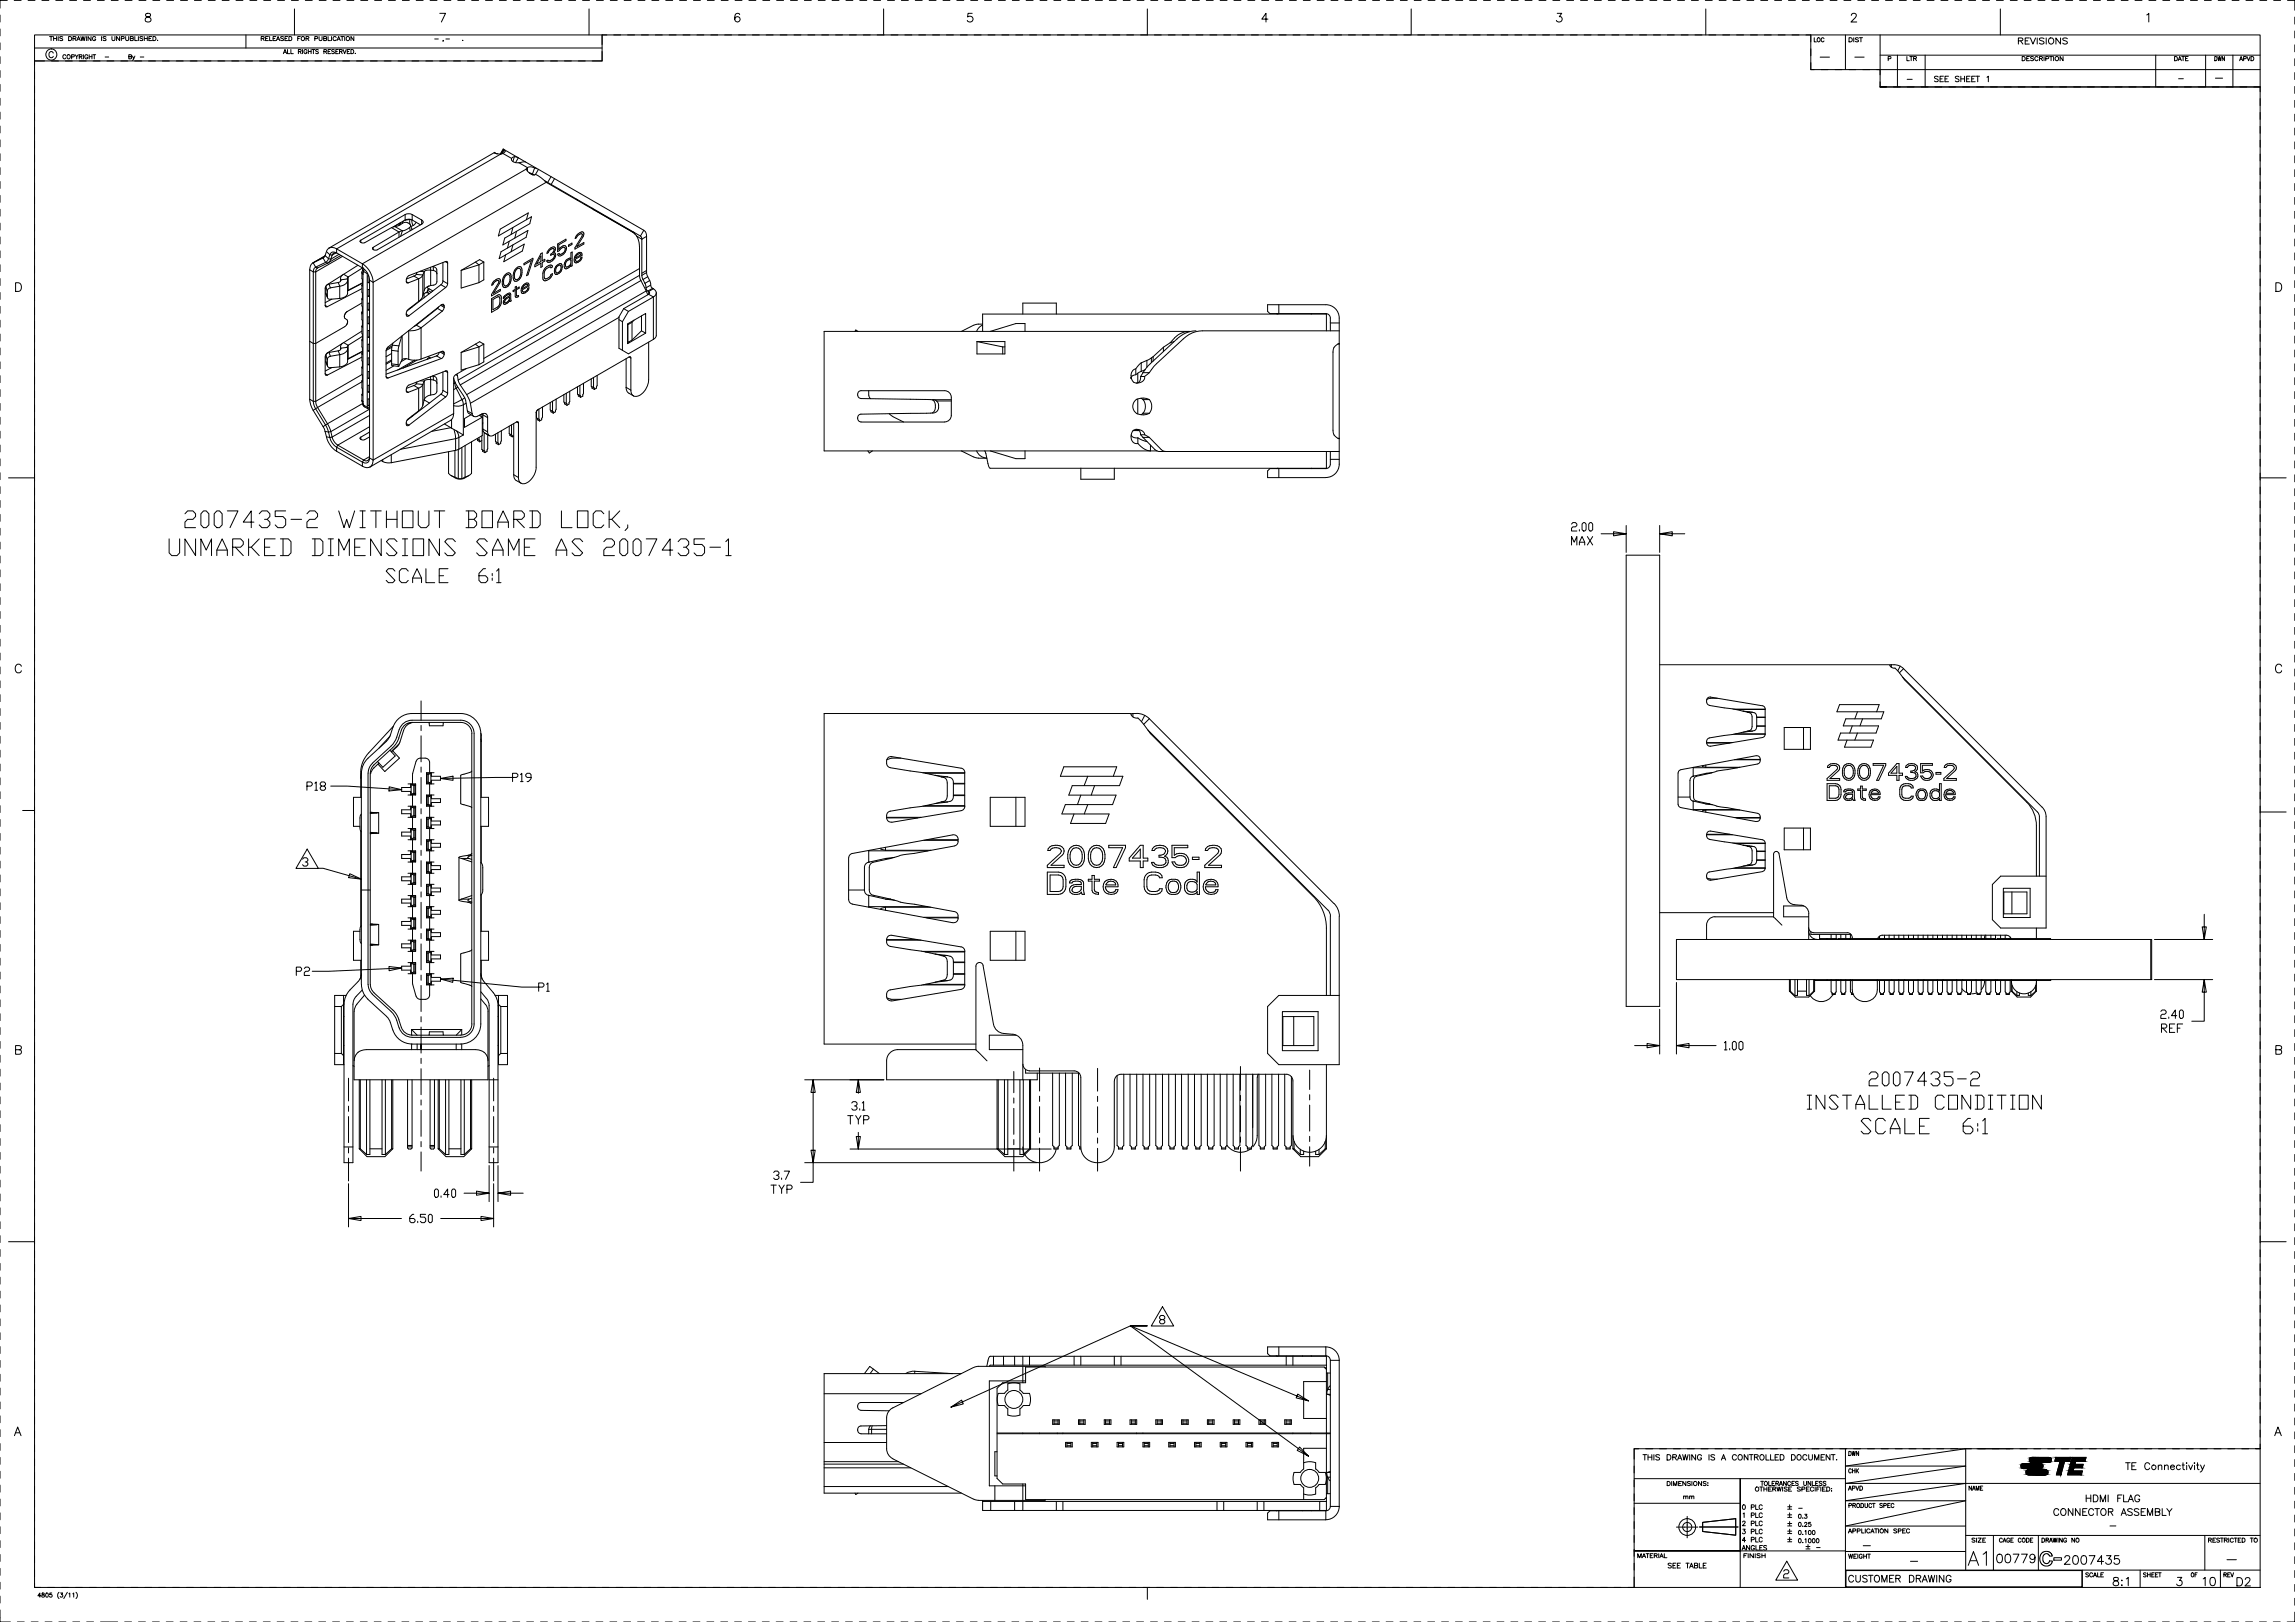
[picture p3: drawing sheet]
<svg xmlns="http://www.w3.org/2000/svg" width="841mm" height="594mm" viewBox="0 0 841 594" stroke-linecap="round" stroke-linejoin="round" font-family="sans-serif">
<g fill="none" stroke="#000" stroke-width=".37">
<path d="M0 5.5v2.6M0 10.6v2.5M0 15.7v2.5M2.7 .1h-2.7v2.9M5.2 .1h2.5M10.3 .1h2.5M12.7 12.8h815.6v568.6h-815.6zM12.7 17.6h207.9M15.4 .1h2.5M18.2 13.4h1.1M18.7 13.4v1.5M19.5 19.4a.8 .8 0 0 0-.9-.5 .8 .8 0 0 0-.7 .8v.6a.81 .81 0 0 0 .7 .8 .81 .81 0 0 0 .9-.5"/>
<path d="M19.6 14.1h1.1M19.6 13.4v1.5M20.4 .1h2.6M20.7 13.4v1.5M21.3 13.4v1.5M23 13.6l-.4-.2-.7 .2 .1 .3 .9 .4-.1 .5-.9-.1M25.1 13.4h.6a.76 .76 0 0 1 .6 .7 .76 .76 0 0 1-.6 .8h-.6zM25.5 .1h2.6M26.8 14.1l.9-.1 .2-.4-1.1-.2v1.5M27.3 14.1l.6 .8M28.2 14.9l.6-1.5 .6 1.5M28.4 14.4h.8"/>
<path d="M29.6 13.4l.4 1.5 .4-1.5 .4 1.5 .4-1.5M30.6 .1h2.5M31.7 13.4v1.5M33.4 13.4v1.5l-1.1-1.5v1.5M35.1 13.7a.6 .6 0 0 0-.7-.3 .6 .6 0 0 0-.5 .5v.4a.57 .57 0 0 0 .6 .6 .57 .57 0 0 0 .6-.6h-.4M35.7 .1h2.5M37.2 13.4v1.5M38.9 13.6l-.4-.2-.7 .2v.3l1 .4-.1 .5-.9-.1M40.8 .1h2.5M41 13.4v1l.5 .5 .5-.2 .1-1.3M43.8 13.4v1.5l-1.1-1.5v1.5M44.5 14.1h.9v-.7h-.9v1.5"/>
<path d="M45.8 .1h2.6M46.1 13.4v1l.4 .5 .6-.2 .1-1.3M47.8 14.1l.9-.1 .2-.4-1.1-.2v1.5l1-.2 .1-.3-.4-.3M49.4 13.4v1.5h.9M50.7 13.4v1.5M50.9 .1h2.6M52.3 13.6l-.4-.2-.6 .2v.3l.9 .3v.6l-.9-.1M52.9 14.1h1.1M52.9 13.4v1.5M53.5 5.1a.63 .63 0 0 0 .3 1 1.14 1.14 0 0 1 1.3 .4 1.14 1.14 0 0 1-.1 1.4l-1 .2-.7-.3a1.17 1.17 0 0 1 .2-1.3 1.17 1.17 0 0 1 1.2-.4 .66 .66 0 0 0 .3-1zM54 13.4v1.5M54.6 14.1h.6"/>
<path d="M55.6 13.4h-1v1.5h1M56 .1h2.5M56 13.4h.6a.76 .76 0 0 1 .6 .7 .76 .76 0 0 1-.6 .8h-.6zM57.7 14.7h.1M61.1 .1h2.5M66.2 .1h2.5M71.2 .1h2.6M76.3 .1h2.6M81.4 .1h2.5M86.5 .1h2.5M90.1 12.8v4.8M91.6 .1h2.5"/>
<path d="M95.7 14.1l.9-.1 .2-.4-1.1-.2v1.5M96.3 14.1l.5 .8M96.6 .1h2.6M97.3 14.1h.7M98.3 13.4h-1v1.5h1M98.8 13.4v1.5h.9M100.1 14.1h.6M101.1 13.4h-1v1.5h1M101.3 14.9l.6-1.5 .6 1.5M101.5 14.4h.8M101.7 .1h2.6M103.8 19.7l.6-1.6 .6 1.6"/>
<path d="M103.9 13.6l-.4-.2-.7 .2 .1 .3 .9 .3v.6l-1-.1M104.1 19.1h.7M104.4 14.1h.6M105.4 18.1v1.6h.9M105.4 13.4h-1v1.5h1M105.9 13.4h.5a.78 .78 0 0 1 .6 .7 .78 .78 0 0 1-.6 .8h-.5zM106.6 18.1v1.6h.9M106.8 .1h2.5M107.9 3.3v9.5M109.1 14.1h.6M109.3 18.9l.9-.1 .1-.5-1-.2v1.6M109.9 18.9l.5 .8"/>
<path d="M110.1 13.4h-1v1.5M110.9 18.1v1.6M111.9 .1h2.5M112.1 14.1l.9-.1 .2-.4-1.1-.2v1.5M112.5 18.5a.62 .62 0 0 0-.9-.3 .62 .62 0 0 0-.2 .9 .55 .55 0 0 0 .5 .6 .55 .55 0 0 0 .6-.6h-.4M112.6 14.1l.6 .8M113 18.1v1.6M113 18.9h1M114 18.1v1.6M114.3 18.1h1.1M114.9 18.1v1.6M115.4 14.1h.8l.2-.5-1-.2v1.5"/>
<path d="M116.7 18.3l-.4-.2-.6 .2 1 .9-.4 .5-.6-.3M116.9 13.4v1l.5 .5 .5-.2 .1-1.3M117 .1h2.5M118.6 14.1l.9-.1v-.6h-.9v1.5l.9-.1 .2-.4-.4-.3M118.7 18.9l.8-.1 .2-.4-1-.3v1.6M119.2 18.9l.5 .8M120.2 13.4v1.5h.9M120.2 18.9h.6M121.2 18.1h-1v1.6h1M121.5 13.4v1.5M122 .1h2.6M122.6 18.3l-.4-.2-.7 .2 .2 .4 .9 .5-.4 .5-.7-.3"/>
<path d="M123.1 18.9h.5M123.2 13.7a.6 .6 0 0 0-.7-.3 .6 .6 0 0 0-.5 .5v.4a.6 .6 0 0 0 .5 .6 .6 .6 0 0 0 .7-.4M123.5 14.9l.6-1.5 .6 1.5M123.7 14.4h.8M124 18.1h-.9v1.6h.9M124.4 18.9l.9-.1 .1-.4-1-.3v1.6M124.9 13.4h1M124.9 18.9l.5 .8M125.4 13.4v1.5M125.7 18.1l.6 1.6 .6-1.6M126.3 13.4v1.5M127.1 .1h2.6"/>
<path d="M127.3 18.9h.5M128.2 18.1h-.9v1.6h.9M128.6 18.1h.5a.81 .81 0 0 1 .5 .8 .81 .81 0 0 1-.5 .8h-.5zM129.7 13.4v1.5l-1.1-1.5v1.5M130.2 19.5h.1M132.2 .1h2.5M137.3 .1h2.5M142.4 .1h2.5M147.4 .1h2.6M152.5 .1h2.6M157.6 .1h2.5M159.3 14.3h1.3"/>
<path d="M161.2 4.9h2.1l-1.5 3.2M162.5 14.8l-.2 .4M162.7 .1h2.5M163.4 14.3h1.3M167.8 .1h2.5M169.6 14.7h.1M172.8 .1h2.6M177.9 .1h2.6M183 .1h2.5M188.1 .1h2.5M193.2 .1h2.5M198.2 .1h2.6"/>
<path d="M203.3 .1h2.6M208.4 .1h2.5M213.5 .1h2.5M215.9 3.3v9.5M218.6 .1h2.5M220.6 12.8v9.5h-207.9M220.6 12.8h1.8M220.6 18.9v3.4h-3.6M220.6 12.8v3.5M223.6 .1h2.6M224.9 12.8h2.6M228.7 .1h2.6"/>
<path d="M230 12.8h2.5M233.8 .1h2.5M235.1 12.8h2.5M238.9 .1h2.5M240.2 12.8h2.5M244 .1h2.5M245.2 12.8h2.6M249 .1h2.6M250.3 12.8h2.6M254.1 .1h2.6M255.4 12.8h2.5M259.2 .1h2.5"/>
<path d="M260.5 12.8h2.5M264.3 .1h2.5M265.6 12.8h2.5M269.4 .1h2.5M270.6 12.8h2.6M271.1 5.3a.89 .89 0 0 0-.9-.4 .89 .89 0 0 0-.8 .6 1.82 1.82 0 0 0 .8 2.6 .99 .99 0 0 0 1-1 .99 .99 0 0 0-.9-1 .99 .99 0 0 0-1.1 .9M274.4 .1h2.6M275.7 12.8h2.6M279.5 .1h2.6M280.8 12.8h2.5M284.6 .1h2.5M285.9 12.8h2.5"/>
<path d="M289.7 .1h2.5M291 12.8h2.5M294.8 .1h2.5M296 12.8h2.6M299.8 .1h2.6M301.1 12.8h2.6M304.9 .1h2.6M306.2 12.8h2.5M310 .1h2.5M311.3 12.8h2.5M315.1 .1h2.5M316.4 12.8h2.5"/>
<path d="M320.2 .1h2.5M321.4 12.8h2.6M323.8 3.3v9.5M325.2 .1h2.6M326.5 12.8h2.6M330.3 .1h2.6M331.6 12.8h2.5M335.4 .1h2.5M336.7 12.8h2.5M340.5 .1h2.5M341.8 12.8h2.5M345.6 .1h2.5"/>
<path d="M346.8 12.8h2.6M350.6 .1h2.6M351.9 12.8h2.6M355.7 .1h2.6M356.3 4.9h-1.5l-.2 1.3a1.13 1.13 0 0 1 1.7 0 1.13 1.13 0 0 1-.2 1.7 1.13 1.13 0 0 1-1.6-.4M357 12.8h2.5M360.8 .1h2.5M362.1 12.8h2.5M365.9 .1h2.5M367.2 12.8h2.5M371 .1h2.5M372.2 12.8h2.6"/>
<path d="M376 .1h2.6M377.3 12.8h2.6M381.1 .1h2.6M382.4 12.8h2.5M386.2 .1h2.5M387.5 12.8h2.5M391.3 .1h2.5M392.6 12.8h2.5M396.4 .1h2.5M397.6 12.8h2.6M401.4 .1h2.6M402.7 12.8h2.6"/>
<path d="M406.5 .1h2.6M407.8 12.8h2.5M411.6 .1h2.5M412.9 12.8h2.5M416.7 .1h2.5M418 12.8h2.5M420.5 3.3v9.5M421.7 .1h2.6M423 12.8h2.6M426.8 .1h2.5M428.1 12.8h2.6M431.9 .1h2.5"/>
<path d="M433.2 12.8h2.5M437 .1h2.5M438.3 12.8h2.5M442 .1h2.6M443.4 12.8h2.5M447.1 .1h2.6M448.4 12.8h2.6M452.2 .1h2.5M453.5 12.8h2.6M457.3 .1h2.5M458.6 12.8h2.5M462.4 .1h2.5"/>
<path d="M463.7 12.8h2.5M464.7 7h-2.3l1.5-2.1v3.2M467.4 .1h2.6M468.8 12.8h2.5M472.5 .1h2.6M473.8 12.8h2.6M477.6 .1h2.5M478.9 12.8h2.6M482.7 .1h2.5M484 12.8h2.5M487.8 .1h2.5M489.1 12.8h2.5"/>
<path d="M492.8 .1h2.6M494.2 12.8h2.5M497.9 .1h2.6M499.2 12.8h2.6M503 .1h2.5M504.3 12.8h2.6M508.1 .1h2.5M509.4 12.8h2.5M513.2 .1h2.5M514.5 12.8h2.5M517.1 3.3v9.5M518.2 .1h2.6"/>
<path d="M519.6 12.8h2.5M523.3 .1h2.6M524.6 12.8h2.6M528.4 .1h2.5M529.7 12.8h2.6M533.5 .1h2.5M534.8 12.8h2.5M538.6 .1h2.5M539.9 12.8h2.5M543.6 .1h2.6M545 12.8h2.5M548.7 .1h2.6"/>
<path d="M550 12.8h2.6M553.8 .1h2.5M555.1 12.8h2.6M558.9 .1h2.5M560.2 12.8h2.5M564 .1h2.5M565.3 12.8h2.5M569 .1h2.6M570.4 12.8h2.5M570.7 4.9h1.6l-.9 1.2a1.06 1.06 0 0 1 1 1.5 1.06 1.06 0 0 1-1.7 .3l-.3-.4M574.1 .1h2.6M575.4 12.8h2.6"/>
<path d="M579.2 .1h2.5M580.5 12.8h2.6M584.3 .1h2.5M585.6 12.8h2.5M589.4 .1h2.5M590.7 12.8h2.5M594.4 .1h2.6M595.8 12.8h2.5M599.5 .1h2.6M600.8 12.8h2.6M604.6 .1h2.5M605.9 12.8h2.6"/>
<path d="M609.7 .1h2.5M611 12.8h2.5M614.8 .1h2.5M616.1 12.8h2.5M619.8 .1h2.6M621.2 12.8h2.5M624.9 .1h2.6M625.1 3.3v9.5M626.2 12.8h2.6M630 .1h2.5M631.3 12.8h2.6M635.1 .1h2.5"/>
<path d="M636.4 12.8h2.5M640.2 .1h2.5M641.5 12.8h2.5M645.2 .1h2.6M646.6 12.8h2.5M650.3 .1h2.6M651.6 12.8h2.6M655.4 .1h2.5M656.7 12.8h2.6M660.5 .1h2.5M661.8 12.8h1.8M663.6 12.8v12.7h25.4"/>
<path d="M663.6 12.8v2.5M663.6 17.9v2.5M664.8 13.8v1.5h.9M665.6 .1h2.5M668.4 14.2a.52 .52 0 0 0-.6-.4 .52 .52 0 0 0-.4 .6 .61 .61 0 0 0 .2 .8 .61 .61 0 0 0 .8-.1v-.1M670.6 .1h2.6M675.7 .1h2.6M676.3 12.8v12.7M677.6 13.8h.6a.78 .78 0 0 1 .6 .8 .78 .78 0 0 1-.6 .7h-.6zM678.4 5.6l.7-.7h.6l.6 .6-.5 1-1.5 1.6h2.1M679.3 13.8v1.5M680.8 .1h2.5"/>
<path d="M681.1 14l-.5-.2-.7 .2 .2 .4 1 .5-.5 .4-.7-.2M681.4 13.8h1.1M682 13.8v1.5M685.9 .1h2.5M689 12.8v19h139.3M691 .1h2.5M696 .1h2.6M701.1 .1h2.6M706.2 .1h2.5M711.3 .1h2.5M716.4 .1h2.5M721.4 .1h2.6"/>
<path d="M726.5 .1h2.6M731.6 .1h2.5M733 3.3v9.5M736.7 .1h2.5M739.6 15l1.4-.2 .3-.5-.3-.3-1.4-.1v2.2M740.5 15l.8 1.1M741.8 .1h2.5M742.1 15h1M743.7 13.9h-1.6v2.2h1.6M744.1 13.9l.9 2.2 1-2.2M746.6 13.9v2.2M746.8 .1h2.6"/>
<path d="M749.1 14.2l-.6-.3-1.1 .3 .2 .5 1.2 .5 .3 .6-.6 .3-1.1-.3M749.9 13.9v2.2M751.9 .1h2.6M755.1 13.9v2.2l-1.7-2.2v2.2M757 .1h2.5M757.6 14.2l-.6-.3-1.1 .3 .3 .5 .9 .3 .5 .5v.3l-.6 .3-1.1-.3M762.1 .1h2.5M767.2 .1h2.5M772.2 .1h2.6M777.3 .1h2.6M782.4 .1h2.5M786.7 5.5l.7-.6v3.2"/>
<path d="M787.5 .1h2.5M792.6 .1h2.5M797.6 .1h2.6M802.7 .1h2.6M807.8 .1h2.5M812.9 .1h2.5M818 .1h2.5M823 .1h2.6M828.1 .1h2.6M833.2 .1h2.5M838.3 .1h2.7v3.6M841 6.3v2.5"/>
<path d="M841 11.4v2.5M841 16.4v2.6M0 20.8v2.5M0 25.8v2.6M0 30.9v2.6M0 36v2.5M12.7 22.3v1.5M12.7 26.3v2.5M12.7 31.4v2.5M12.7 36.5v2.5M12.7 22.3h3.6M18.9 22.3h2.5"/>
<path d="M24 22.3h2.5M24.1 20.4a.57 .57 0 0 0-.6-.4 .57 .57 0 0 0-.5 .6v.4a.56 .56 0 0 0 .5 .6 .56 .56 0 0 0 .6-.4M26.2 20.8h.9l.1-.6-1-.2v1.6M27.5 20l.6 .8v.8M28.7 20l-.6 .8M29 20.8l.9-.1v-.6l-.9-.1v1.6M29 22.3h2.6M29.5 20.8l.6 .8M30.6 20v1.6M32.2 20.4a.57 .57 0 0 0-.7-.4 .57 .57 0 0 0-.4 .6v.4a.55 .55 0 0 0 .5 .6 .55 .55 0 0 0 .6-.6h-.4M32.7 20v1.6M32.7 20.8h1"/>
<path d="M33.7 20v1.6M34 20h1.1M34.1 22.3h2.6M34.5 20v1.6M38.5 20.9h1.3M39.2 22.3h2.5M44.3 22.3h2.5M47.2 20.8l.8-.1 .2-.4-1-.3v1.6l.9-.2 .1-.3-.4-.3M48.6 20.5l.4 1.1 .4-1.1M49 21.6l-.5 .5M49.4 22.3h2.5M51.4 20.9h1.3"/>
<path d="M54.4 22.3h2.6M59.5 22.3h2.6M64.6 22.3h2.5M69.7 22.3h2.5M74.8 22.3h2.5M79.8 22.3h2.6M84.9 22.3h2.6M90 22.3h2.5M95.1 22.3h2.5M100.2 22.3h2.5M105.2 22.3h2.6M110.3 22.3h2.6"/>
<path d="M115.4 22.3h2.5M120.5 22.3h2.5M125.6 22.3h2.5M130.6 22.3h2.6M135.7 22.3h2.6M140.8 22.3h2.5M145.9 22.3h2.5M151 22.3h2.5M156 22.3h2.6M161.1 22.3h2.6M166.2 22.3h2.5M171.3 22.3h2.5"/>
<path d="M176.4 22.3h2.5M181.4 22.3h2.6M186.5 22.3h2.6M191.6 22.3h2.5M196.7 22.3h2.5M201.8 22.3h2.5M206.8 22.3h2.6M211.9 22.3h2.6M663.6 23v2.5h1.2M667 20.9h3.4M667.4 25.5h2.5M672.5 25.5h2.5"/>
<path d="M677.5 25.5h2.6M679.7 20.9h3.4M682.6 25.5h2.6M687.7 25.5h140.6M689 20.2h139.3M691.3 31.8h-2.3h139.3M691.9 21.5l.9-.1 .1-.6-1-.1v1.5M695.3 20.2v11.6M698.8 20.7v1.5h.9M698.9 29.1h1.8M699.9 20.7h1M700.4 20.7v1.5"/>
<path d="M701.3 21.4l.9-.1v-.5l-.9-.1v1.5M701.8 21.4l.5 .8M705.5 20.2v11.6M710.3 28.2l-.5-.3-.7 .1-.1 .6 1.1 .5 .2 .5-.5 .3-.9-.3M710.9 28.9h.8M712.2 27.9h-1.3v2h1.3M712.8 28.9h.7M714 27.9h-1.2v2h1.2M717.9 28.2l-.5-.3-.9 .3 .1 .4 1.1 .5v.8h-.7l-.5-.3M718.6 28.9h1.3M718.6 27.9v2M719.9 27.9v2"/>
<path d="M720.7 28.9h.8M722 27.9h-1.3v2h1.3M722.5 28.9h.8M723.8 27.9h-1.3v2h1.3M724.1 27.9h1.3M724.7 27.9v2M728.1 28.3l.5-.4v2M741 20.7h.6a.79 .79 0 0 1 .6 .8 .79 .79 0 0 1-.6 .7h-.6zM742.7 21.4h.6M743.7 20.7h-1v1.5h1M745.2 20.9l-.9-.1-.1 .4 .8 .4 .2 .4-.4 .2-.7-.2M746.8 21.1a.62 .62 0 0 0-.6-.4 .62 .62 0 0 0-.5 .6 .68 .68 0 0 0 .2 .8 .68 .68 0 0 0 .9-.1v-.1"/>
<path d="M747.4 21.4h.7l.4-.4-.2-.2-.9-.1v1.5M748 21.4l.5 .8M749.1 20.7v1.5M749.7 21.5l.9-.1 .1-.6-1-.1v1.5M751.1 20.7h1.1M751.6 20.7v1.5M752.6 20.7v1.5M756 20.7v1.5l-1.1-1.5v1.5M790 20.2v11.6M796.9 20.7h.5a.81 .81 0 0 1 .5 .8 .81 .81 0 0 1-.5 .7h-.5zM798.2 22.2l.6-1.5 .6 1.5M798.4 28.8h1.7"/>
<path d="M798.4 21.7h.8M799.5 20.7h1M800 20.7v1.5M800.9 21.4h.6M801.9 20.7h-1v1.5h1M808.3 20.2v11.6M811.6 20.7a.77 .77 0 0 1 .9 .8 .77 .77 0 0 1-.9 .7zM811.9 28.6h2.6M812.8 20.7l.3 1.5 .3-1.5 .2 1.5 .4-1.5M815.2 20.7v1.5l-.9-1.5v1.5M818.3 20.2v11.6M820.7 22.2l.6-1.5 .5 1.5"/>
<path d="M820.9 21.7h.7M822.2 21.5l.8-.1v-.6l-.8-.1v1.5M823.4 20.7l.6 1.5 .6-1.5M824.9 20.7h.5a.81 .81 0 0 1 .6 .8 .81 .81 0 0 1-.6 .7h-.5zM828.3 31.8v1.8M828.3 36.1v2.6M841 21.5v2.6M841 26.6v2.5M841 31.7v2.5M841 36.8v2.5M0 41.1v2.5M0 46.2v2.5"/>
<path d="M0 51.2v2.6M0 56.3v2.6M12.7 41.5v2.6M12.7 46.6v2.6M12.7 51.7v2.5M12.7 56.8v2.5M181.1 55.9l-60.5 35M181.6 56.2l-.2-.4-.3 .2 1.1 .4h1.3M183.5 56.4l-60.1 34.8M184.3 56.2l-.8 .2M184.3 56.2l3.2 1.8M184.5 55.2l-.7 1.2"/>
<path d="M184.5 54.7l-1 1.7M184.6 55l.1-.2 12.1 6.9M184.6 55l.5 .5-.8 .7M184.6 55l-.5 1.3M184.7 54.7l-.3-.1-1.1 1.8M187.4 58.3a2.08 2.08 0 0 0 2.8 1.3M187.5 58l-.1 .3M187.5 58.3v.2M188.5 57.4l1.5 .4-1.1 1.8M188.5 57.4l-1 .6M188.5 57.4l-.5 1.8M190.2 59.6l3.1 1.8"/>
<path d="M192.6 59.3l-2.4 .3M828.3 41.2v2.5M828.3 46.3v2.5M828.3 51.4v2.5M828.3 56.4v2.6M841 41.8v2.6M841 46.9v2.6M841 52v2.5M841 57.1v2.5M0 61.4v2.5M0 66.5v2.5M0 71.6v2.5"/>
<path d="M0 76.6v2.6M12.7 61.9v2.5M12.7 66.9v2.6M12.7 72v2.6M12.7 77.1v2.5M148.5 78.6l1.3-.3 1.2 .3M148.5 78.6l-16.3 9.4M148.5 78.6v2M151 78.6v2M151 78.6l3.5 2M192.8 61.9a2.95 2.95 0 0 0 3.3 2h.2M192.8 61.9l-60 34.7"/>
<path d="M193.3 61.4l1.3-.3 2.7 .9M193.3 61.4l-.5 .5M193.3 61.4v1.3M194 63.3l1.1 .5M194 63.3l1.3 .8M195.1 63.8l.8 .3M195.9 61.5l-.8 2.3M196.3 63.9l1.9 1.2 2 1.7M197.3 62l-1 1.9M197.3 62l38.6 22.3M199.5 66.1l35.2 20.4M200.2 66.8l32.1 18.6a5.9 5.9 0 0 1 2.1 5.2v10.3"/>
<path d="M200.2 66.8l-63.5 36.6M201.9 64.7l-1.2 2.1M203.2 65.5l-1.2 2.1M211.3 73l.4 .4M214.2 74.7v.2M214.5 74.9l-.1 .1M215.1 75.2h-.2M217 76.3l.6 .5M217.6 76.8h.1M217.6 76.8l14.8 8.5M828.3 61.5v2.6M828.3 66.6v2.5"/>
<path d="M828.3 71.7v2.5M828.3 76.8v2.5M841 62.2v2.5M841 67.2v2.6M841 72.3v2.6M841 77.4v2.5M0 81.7v2.6M0 86.8v2.5M0 91.9v2.5M0 97v2.5M12.7 82.2v2.5M12.7 87.3v2.5"/>
<path d="M12.7 92.3v2.6M12.7 97.4v2.6M113.5 98.8v47.4M113.5 98.8l1.3 .8M114.8 96.2l-1.1 1.2-.2 1.4M114.8 96.2l.9 1.6M114.8 99.6v47.4M114.8 99.6h.9M115.7 97.8l-.7 .8-.2 1M115.7 97.8l.7 .3M115.7 99.6v47.4M116.4 98.1l-.4 .3-.3 1.2"/>
<path d="M118.4 94.5l-3.6 1.7M118.4 94.5l.9 1.6M119.1 93.7l-4.3 2.5M119.1 93.8l-4.3 2.4M119.1 93.6l-.7 .9M119.1 93.6l1.3 1.2M119.3 96.1l-3.6 1.7M119.3 96.1l.7 .3M119.6 92.1l-.5 1.5M119.6 92.1l1.3 1.2M120 96.4l-3.6 1.7M120.2 96.3l-.2 .1"/>
<path d="M120.4 94.8l-1.1 1.3M120.4 94.8l.8 .1M120.6 90.9l-1 1.2M120.6 90.9l1-.3 1.8 .6M120.9 93.3l-.5 1.5M120.9 93.3l.8 .1M121.2 94.9l-1 1.4M121.7 93.4l-.5 1.5M122 92.9l1.1-.3-1.4 .8zM123.4 92.6a1.57 1.57 0 0 0-2.5 .7M123.4 91.2v1.4M123.4 92.6l9.4 5.5"/>
<path d="M123.4 91.2l9.4 5.4M124.2 93.1l-3 1.8M124.9 93.6l-4.7 2.7M125.5 93.9l-9.8 5.7M131.1 97.2l-11.1 7-.6 .7-.2 .8v6.1l.2 .6 .6-.1M132.2 88l-.3 .4 .3 .3M132.2 88v.7M132.6 99.9l.2 4.9-.2-.3M132.6 99.9l.4 .5M132.7 99.6l.3 .8M132.7 99.6l-.1 .3M132.8 98.1h.1"/>
<path d="M132.8 98.1a5.7 5.7 0 0 1 2.6 4.5M132.8 96.6a8.6 8.6 0 0 1 3.9 6.8M132.8 96.6v1.5M132.8 98.1l-5.2 3.3M133 98.6l.3 .9 .2-.9M133 98.6l-.3 1M133.1 98.3l-.1 .3M136.7 90.6l-.2 .4 .2 .4M136.7 90.6v.8M143.5 83.4l-9.8 5.5-1 .1-.5-.3M143.5 83.4l2.7 1.6M144.7 83l-1.2 .4"/>
<path d="M144.7 83l2.7 1.6M146.2 85l-9.5 5.6M146.2 85v1.9M146.6 81.8l-2.2 1.2M146.7 81.6l-.5 1M146.9 81.5l-.4 .9M147.4 84.6l-1.2 .4M147.4 84.6l-.6 1.9M147.8 81l-.4 .9M148.5 80.7l1.8-.4-.1 1.9M148.5 80.6l1.3-.3 1.2 .3M148.5 80.6l-4.4 2.5"/>
<path d="M150.1 83.3l.2 1.2M150.4 82.4l.6 1.8M150.4 82.4a2.17 2.17 0 0 0-3.5-.2l-2.2 .8M150.4 82.4l-.3 .9-1.3 .8-1.4 .5M150.9 80.5l.5 2.1M151 80.6l3.1 1.8M151.4 82.6l-.8 .4M152.5 81.4l-1.1 1.2M152.8 99.8l-.3 .7M154 99.4l1.4 .1M154.5 80.6a.8 .8 0 0 1 .6 .7 .8 .8 0 0 1-.6 .8M154.5 82.1l-16.2 9.4-1 .1-.6-.2"/>
<path d="M154.5 80.6v1.5M155.4 99.5l-.5 1.2M155.4 99.5v6.9M157.8 97.9v1M157.8 98.9h-1.3l-1.1 .6M157.8 98.9v5.7M157.8 98.9l1 .2M158.5 97.6l.3 .1M158.8 97.7l.8 .4 .4 .5 .1 4.6-.2 .7a2.12 2.12 0 0 1-2.1 .7M158.8 97.7v1.4M158.8 99.1l.9 .4 .4 .8M162.3 96.2v6.7"/>
<path d="M163.2 95.8l.8 .5M164 96.3l-.2-.5h-.5l-13.4 5.1a1.7 1.7 0 0 0-.5 2.7h.2M164 96.3v7.6M169 99v6.5l6.5-2M174.2 96l1.3 1M175.5 97l-6.5 2M175.5 97v6.5M177.3 96l-1.5-.9-6.8 3.9M177.3 96l-1.8 1M177.3 96v6.5l-1.8 1M186.6 88.4l-.6 2.5M188 89.7l-.7 2.5"/>
<path d="M188 83.4l-.7 2.5M189.1 98.3a1.29 1.29 0 0 1 1.9-.5 3.9 3.9 0 0 1-1.9 5.3 1.04 1.04 0 0 1-1.1-1.3l.3-2zM189.2 98.7l1-.5a2.46 2.46 0 0 1 0 3.8l-.5 .3-.7 .1a3.2 3.2 0 0 1 .2-3.7zM189.3 84.7l-.7 2.5M192 96.5l3.3-1.9-1.8 6-.5 .4 1.7-5.6-2.7 1.6zM192.9 80.5l.7-2.5-10.3 5.9-.7 2.5 12.2-7-.7 2.5-9.1 5.3-.7 2.5 9.2-5.3-.7 2.5-9.2 5.3-.7 2.5 9.2-5.3-.7 2.5-6.8 4 .7-2.5M198.2 92.9l.5-.3v2.9l.9-.5v.6l-.9 .6v1.4l-.5 .3v-1.5l-2.2 1.3v-.6zM198.2 93.8v2l-1.6 .9zM199.9 98.1l1.3-.9 .8-.1 .4 .2v.5l-.5 .3-.1-.3h-.6a2.98 2.98 0 0 0-1.6 4.1l.8 .2a2.12 2.12 0 0 0 1.5-1.5l.5-.4a2.77 2.77 0 0 1-3.2 2.4l-.3-.8a4.3 4.3 0 0 1 1-3.7zM201.3 91.3l.8-.6 1-.3a1.39 1.39 0 0 1-.2 2.3l.4-.1a2.55 2.55 0 0 1-2.7 3.4l-.2-.5 .4-.2a1.7 1.7 0 0 0 2.4-1.4l-.2-.8-1.2 .4v-.4l1.1-1.1 .2-.7a1.51 1.51 0 0 0-2.2 1.3l-.5 .2zM203.9 97.4l1.4-.9a1.67 1.67 0 0 1 .4 2.7l-.7 .8-1.1 .6a1.88 1.88 0 0 1-.2-3zM204 97.7a.91 .91 0 0 1 1.4-.5 .91 .91 0 0 1 .1 1.4l-.4 .8-1.1 .6-.4-.7z"/>
<path d="M204.3 89.4l3.1-1.8v.6l-2.6 1.5v1.7l1.4-1.3a.89 .89 0 0 1 1.1 0 .89 .89 0 0 1 .3 1l-.5 1.2-.9 1a1.14 1.14 0 0 1-1.7 .1l-.2-.3 .6-.3 .2 .3a1.81 1.81 0 0 0 1.8-2.5l-1.2 .3-1.4 1.3zM207.9 95.5l1.1-.4a1.79 1.79 0 0 1-1.6 2.7l-.2-1.1zM208.3 89.8l1.3-.8v.5l-1.3 .8zM209.2 92.6l.5-.3v5l-.5 .3v-.6a1.82 1.82 0 0 1-2.2 1.3 2.49 2.49 0 0 1 2.1-3.6l.1 .1zM211.4 93l1.1-.6a.78 .78 0 0 1 .8 1.1l-2.5 1.5 .2 .6 .5 .2a1.64 1.64 0 0 0 1.3-1.4l.5-.2a2.13 2.13 0 0 1-2.6 1.9l-.2-1.6zM211.5 93.4l.9-.5 .4 .2-1.9 1.4zM211.6 85.8l.7-.4a1.22 1.22 0 0 1 1.6-.3l-.2 1.6-2.3 3.6 2.6-1.5v.6l-3.3 1.8v-.5l2.7-4.6-.2-.4h-.7l-1.7 1.6zM231.9 84.9l.8 .9M233.2 86.4l2 1.2M234.4 98.4l-57.1 32.9M234.7 86.5l.5 1.1M235.2 87.6v13.3"/>
<path d="M235.9 84.3l.7 .7 .3 1.6M235.9 84.3l-1.2 2.2M236.9 99.8l.5 1.6M236.9 86.6l-1.7 1M236.9 99.1l-1.7 1M236.9 99.8l-1.7 1.1M236.9 86.6v13.2M828.3 81.8v2.6M828.3 86.9v2.6M828.3 92v2.5M828.3 97.1v2.5M841 82.5v2.5"/>
<path d="M841 87.6v2.5M841 92.6v2.6M841 97.7v2.6M0 102v2.6M0 107.1v2.6M0 112.2v2.5M0 117.3v2.5M5.7 103.6h1.1a1.7 1.7 0 0 1 1.1 1.5 1.7 1.7 0 0 1-1.1 1.6h-1.1zM12.7 102.5v2.5M12.7 107.6v2.5M12.7 112.7v2.5M12.7 117.7v2.6"/>
<path d="M119.2 111.9l.8 .4M119.4 105.2v2.2M119.4 107.4l.5 1.4M119.4 107.4l.6 1.4M119.4 105.2l.6 1.4M120 108.8l.2 .6 .6 .2 3.7-.3M120 106.6v2.2M120.6 104.1l-1 .5-.2 .6M120.6 104.1l.5 1.3M121.1 105.4l-.8 .4-.3 .8M121.6 109.6l-2.4 1.2M124 103.5l.5 1.3"/>
<path d="M124 103.5l-3.4 .6M124.5 104.8v4.5M124.5 104.8l-3.4 .6M124.8 102.5v.5M124.9 102.5l-.1 .6-.8 .4M125.6 100.6l-.8 1 .1 .9M125.9 100.5l1.7 .9M126.2 115.6v.5M127.3 114.1a1.78 1.78 0 0 0-1.1 1.7 1.78 1.78 0 0 0 1.1 1.6v1.1l-.7 .9-10.9 6.4h-.9l-1.3-.8M127.3 114.1l-.9 1.1M127.3 102.2l.1 .5M127.3 102.2l-2.4 .3"/>
<path d="M127.4 102.7v4.7a2.64 2.64 0 0 1-2.9 1.9M127.4 102.7a2.8 2.8 0 0 1-2.9 2.1M127.4 117.7l-.4 1.3M127.6 101.4l-.3 .8M127.6 101.4v4.9M127.6 106.3l-.2 .2M132.6 119.5l.2 5.4-.2-.4M132.6 114.5l.2 5.4-.2-.4M132.6 109.5l.2 5.3-.2-.3M132.6 104.5l.2 5.3-.2-.3M132.6 105.7l-12.6 6.6M132.6 111l-5.3 3.1"/>
<path d="M132.8 119.2l-.2 .3M132.8 114.2l-.2 .3M132.8 109.1l-.2 .4M132.8 104.2l-.2 .3M132.8 114l-.2 1.1M132.8 103.6l-5.2 2.7M132.8 103.7l-5.4 2.9M133 100.4l.3-.9 1.3 .7v49M133 100.4v46.7M134.6 100l.1 .3M134.9 103.5l.5 .1M134.9 108.5l.5 .1"/>
<path d="M134.9 113.6h.5M134.9 118.5l.5 .1M135.1 101.1l-.2-.1v2.5M135.4 106.1l-.5-.1v2.5M135.4 111.1h-.5v2.5M135.4 116.1l-.5-.1v2.5M135.4 102.6v65.1M135.4 103.2l-.5 .3M135.4 108.2l-.5 .3M135.4 113.2l-.5 .4M135.4 118.2l-.5 .3M135.4 102.6l1.3 .8"/>
<path d="M136.7 103.4v65.1M148.9 115.1l1 .6M148.9 103.2l.7 .4M151 112.4l-1 .6M151.7 101.1l-2.8 1.1M151.7 101.1l1.7 1M152.5 100.5l-.8 .6M152.5 100.5l2.4 .2M152.6 119.1l-.8 .5M152.6 119.1l1.7 1M153.4 110.4l-3.8 2.9a1.73 1.73 0 0 0-.3 2.6l.6-.2M153.4 102.1v8.3"/>
<path d="M153.4 102.1l-3.8 1.5M154.9 108.3l-.5 1.2-1 .9M154.9 100.7l-.6 .9-.9 .5M154.9 100.7v7.6M155.4 107.6v1.5M155.4 106.4l-.5 1.9M156 107.2l1.1 .2M156.6 105v.4l1.8 1v.4M156.6 106.3v.8l.5 .3M156.6 106.9l-1.5 .9M156.6 106.3l1.4 .8M156.8 115.5l.1 .1"/>
<path d="M157.1 104.8h-.1M157.1 107.4v.3M157.4 105.8l-.8 .5M157.8 104.6l-1.7 .8-.7 1M160.3 113l-7.7 6.1M160.3 113l1.8 1M160.7 112.4l-.4 .6M161.5 111.8l1.3 .8M161.6 104.3l-12.5 9.6M161.6 104.3l1.7 1M161.9 111.6l.9 .5M162.1 114l-7.8 6.1"/>
<path d="M162.3 102.9l-.7 1.4M162.3 102.9l1.7 1M162.8 112.1l-.3-.6-.8 .1-19.8 15.8-.4 1.1v9.4l.2 .5h.5M162.8 112.6l-.7 1.4M162.8 112.1v.5M163.3 105.3l-13.4 10.4M164 103.9l-.7 1.4M180.1 109.4l2.2-1.3a.89 .89 0 0 1 1 0 .89 .89 0 0 1 .4 .9 3.8 3.8 0 0 1-1.4 4.1l-2.2 1.3zM180.6 109.7l1.7-.9 .6-.1a3.1 3.1 0 0 1 .2 2.7 3.4 3.4 0 0 1-2.5 2zM181 103l.7-.5a1.22 1.22 0 0 1 1.6-.2l-.2 1.5-2.3 3.6 2.5-1.4v.5l-3.2 1.9v-.6l2.7-4.6-.2-.4h-.7l-1.7 1.7zM184.9 108.3l.6-.5a1.09 1.09 0 0 1 1.6-.3l.2 2.7-.4 .3-.2-.5-.3 .7-1.4 .8-.5-.2 .1-1.2 .6-.7 1.5-1.1v-.3l-1.2 .3-1.1 1zM185.2 100.6a1.22 1.22 0 0 1 1.8-.4 3.9 3.9 0 0 1-1.8 5.1 1.04 1.04 0 0 1-1.1-1.2l.3-2.5z"/>
<path d="M185.3 101l1.1-.4a2.86 2.86 0 0 1-1.1 4.2 2.52 2.52 0 0 1 0-3.8zM185.3 109.7l1.4-.9a1.65 1.65 0 0 1-1.8 2zM188.8 105.1l.4-.2v.8l1-.6v.4l-1 .6 .1 2.2 .7-.1v.4l-.5 .3h-.5l-.2-.4v-2.1l-.8 .4v-.4l.8-.4zM191.5 105.6v.1M191.9 104.2l1.1-.6a.77 .77 0 0 1 .8 1.1l-2.4 1.5 .2 .6 .4 .2a1.66 1.66 0 0 0 1.4-1.3l.4-.3a2.13 2.13 0 0 1-2.6 1.9l-.1-1.6zM192 104.6l1-.5 .4 .3-1.9 1.2zM226.8 117.1l1.3 .7M226.8 116.3l-54.4 31.4M228.1 117.8v10.5M228.6 113l-1.8 3v11.6l3.5 2 9.1-5.3M228.6 113l1.7 1.1M230 118.6l6.6-3.8v7.2l-6.6 3.9z"/>
<path d="M230.3 114.1l-2.2 3.7M232.3 117.3l-.7 .7v6.6M234.4 100.9l.5 1.9M234.4 100.9l-66.5 38.3M234.9 102.8l-66.2 38.2M234.9 102.8l1.9 3.8M235.1 115.7v5.5l-3.5 3.4-1.5 .8v-6.5l1.5-.9M235.2 100.9l.4 1.5M235.6 102.4l.7 1.4M236.3 103.8l.4 1.6M236.7 105.4l.7 1.2M236.8 106.6l.6 1.4"/>
<path d="M236.8 106.6l-65.8 37.9M237.4 101.4l-1.8 1M237.4 101.4l.7 1.4M237.4 106.6l.3 .2M237.7 106.8l.3 .3-.3 .7M237.7 107.8l-9.1 5.2M237.7 107.8l1.7 1M237.7 106.8v1M238.1 102.8l.4 1.9 .6 .9M238.1 102.8l-1.8 1M238.5 104.4l-1.8 1M239.1 105.6l-1.7 1"/>
<path d="M239.1 105.6l.3 .2M239.4 105.8l.8 .6 .3 .9M239.4 105.8l-1.7 1M239.4 108.8l-9.1 5.3M239.4 108.8v15.5M240.5 107.3v15.7l-1.1 1.3M240.5 107.3l-.3 .9-.8 .6M356.7 119.1l-4.4 2.3M358.6 118.7h1.5M358.6 118.7l-1.8 .4M360.1 119.1l-1.3 .9-.9 1.4M374.8 115v-4h12.3v4"/>
<path d="M467.8 114.9l.5 .1M468.6 111.6v3.3M480.6 114.9v.1M485.9 111.6h-21.4v2.5l.9 .8h20.5M485.9 111.6a4.9 4.9 0 0 1 4.9 4.9v9.4M485.9 114.9l.8 .2 .8 1v5.1M487.5 118.3h3.3M828.3 102.2v2.5M828.3 107.2v2.6M828.3 112.3v2.6M828.3 117.4v2.5M834 103.6h1.1a1.7 1.7 0 0 1 1.1 1.5 1.7 1.7 0 0 1-1.1 1.6h-1.1z"/>
<path d="M841 102.8v2.5M841 107.9v2.5M841 113v2.5M841 118v2.6M0 122.4v2.5M0 127.4v2.6M0 132.5v2.6M0 137.6v2.5M12.7 122.8v2.6M12.7 127.9v2.5M12.7 133v2.5M12.7 138.1v2.5"/>
<path d="M119.2 136.9l.8 .5M119.4 132.4l.5 1.4M119.4 132.4l.6 1.4M119.4 130.2l.6 1.4M119.4 130.2v2.2M120 133.8l.2 .6 .6 .3 3.7-.3M120 131.6v2.2M120.6 129.1l-1 .5-.2 .6M120.6 129.1l.5 1.4M121.1 130.5l-.8 .4-.3 .7M121.6 134.6l-2.4 1.3M124 128.5l.5 1.4"/>
<path d="M124 128.5l-3.4 .6M124.5 129.9v4.5M124.5 129.9l-3.4 .6M124.8 127.5v.5M124.9 127.5l-.1 .6-.8 .4M125.6 125.7l-.8 .9 .1 .9M125.9 125.5l1.7 1M127.3 127.2l.1 .5M127.3 127.2l-2.4 .3M127.4 127.7v4.7a2.71 2.71 0 0 1-2.9 2M127.4 127.7a2.91 2.91 0 0 1-2.9 2.2M127.6 126.5l-.3 .7"/>
<path d="M127.6 126.5v4.9M127.6 131.4l-.2 .1M132.6 134.5l.2 5.4-.2-.4M132.6 129.5l.2 5.4-.2-.4M132.6 124.5l.2 5.3-.2-.3M132.6 139.5l.2 5.4-.2-.4M132.6 121.3l-13 8.3-.4 1.1v6.2l.2 .5h.6M132.6 130.8l-12.6 6.6M132.6 139.8l-16.2 9.4M132.7 137.2l-17 9.8M132.8 139.2l-.2 .3M132.8 134.2l-.2 .3"/>
<path d="M132.8 129.2l-.2 .3M132.8 124.2l-.2 .3M132.8 123.2l-5.2 3.3M132.8 128.7l-5.2 2.7M132.8 128.8l-5.4 2.8M134.9 123.5l.5 .1M134.9 128.6l.5 .1M134.9 133.6l.5 .1M134.9 138.6l.5 .1M135.4 121.1l-.5-.1v2.5M135.4 126.1h-.5v2.5M135.4 131.2l-.5-.1v2.5"/>
<path d="M135.4 136.2l-.5-.1v2.5M135.4 123.2l-.5 .3M135.4 128.2l-.5 .4M135.4 133.3l-.5 .3M135.4 138.3l-.5 .3M141.5 138.1l.7 .3M143.5 133.3l.1 .6 2.5 .3M143.5 128.3v5M143.5 133.3l2.4 .3M143.5 128.3l2.4 .3M143.5 129.5l-2 1.2M143.5 131.8l-2 1.2"/>
<path d="M143.5 132.2l-2 1.2M143.6 127.2l-2.1 1.2M143.7 126.7l-2.1 1.2M143.8 126.4l-.3 1.9M143.8 126.4l2.4 .3M144 125.7l-.2 .7M144.3 134l-2.8 1.6M145.9 133.6l.2 .6M145.9 128.6v5M146.2 126.7l-.3 1.9M147.2 123.2l-1 3.5M147.4 131.7l-1.3 2.5"/>
<path d="M147.4 123v8.7M148.9 131.4l-1.9 1.1M152 131.9l-6.2 3.6M152.8 139.9l-.3 .7M152.8 131.9l-5.1 2.9M154 139.5l1.4 .1M154.3 131.5a8.4 8.4 0 0 1-5.8-.2l-1.1 .4M154.3 120.1a6.7 6.7 0 0 1-4.5 1v10.5M154.3 120.1v11.4M155.4 139.6v6.8M155.4 139.6l-.5 1.2M156.6 131.3l.3 .2"/>
<path d="M156.6 131.3v.2M156.8 130.6l1 .5M157.4 130.9l-.8 .4M157.8 138v1M157.8 139h-1.3l-1.1 .6M157.8 139l1 .2M157.8 139v5.7M158.5 137.7l.3 .1M158.8 137.8l1.1 .7 .2 1.9M158.8 137.8v1.4M158.8 139.2l.9 .3 .4 .8M160 130.4l1.7 .9"/>
<path d="M160 130.4l-18.5 6.6M161 129.1l-1 1.3M161.3 129l1.5 .8M161.7 131.3l-19.5 7.1M161.9 128.7l.9 .6M162.3 136.2v6.8M162.8 129.3l-.3-.6h-.4l-7.8 2.8M162.8 129.8l-.4 .9-.7 .6M162.8 129.3v.5M163.2 135.9l.8 .5M164 136.4l-.4-.6-13.7 5.2a1.7 1.7 0 0 0-.5 2.7h.2M164 136.4v7.6"/>
<path d="M166.2 138.5l.9 2.2 3.2 5.1 1 4.7M166.2 138.5v13M166.7 139.8v.5l.1-.1M167 137.2l.6 .4M167.3 137.2l-.8 .5-.3 .8M167.3 137.2l.3 .4M167.6 137.6l.3 1.6M167.9 139.2l.8 1.8M169 129.1v6.5l6.5-2M170.9 135l-3.6 2.2M174.2 126l1.3 1.1M175.5 127.1v6.5"/>
<path d="M175.5 127.1l-6.5 2M177.3 126l-1.5-.8-6.8 3.9M177.3 126v6.6l-1.8 1M177.3 126l-1.8 1.1M216.7 138.7v2.8l.8 .5M217.5 138.3v3.7M218.8 137.5v3.7l-.2 1-.8 .4M229.4 131.4v10.5M230.5 130.7h.5l.2 .4M230.5 130.7l-33.6 19.6-.4 .8v20a6.6 6.6 0 0 1-4.4 6.1l-.9-.1-2.3-1.3-.5-.7-.1-1.2M230.5 130.7l.7 .4M231.2 131.1v11.8"/>
<path d="M235.1 121.2l1.5 .8M237.7 125.3v13.8a6.4 6.4 0 0 1-4.4 6.1l-1.1-.2M313.3 121.4l.3-.5 .8 .5M358 125.1h10.3v4.5h-10.3zM358 125.1l9.5 2M362.9 121.4l9.4-2.9h3.3v2.9M367.5 127.1v2.5M367.5 127.1h.8M415.4 139.9l1.1 .4M416.2 135.1v2.2M416.9 136.7v3.5M418 137.9a1.96 1.96 0 0 1-1.5 2.4 2.32 2.32 0 0 0 2.9-2.4"/>
<path d="M418 137.9h1.4M418.2 132.9l-1.1 1a3.2 3.2 0 0 1-2 1.8l-.5 1.1-.3 1.7 .2-.3 .8 1.7M418.2 136l-3.5 2M418.2 132.9v3.1M418.8 136.5l-.8 1.4M418.8 136.5h2.4M419.6 135.4l-1.4 .6M420.3 132v2.5M420.3 132l-2.1 .9M421.2 136.5l-1.8 1.4M421.9 131.1v1.7M422.6 130.7l-2.3 1.3"/>
<path d="M422.6 130.7v1.5M426.3 127.2l-3.7 3.5M426.3 127.2v1.5M428.8 125.5l1.6-1.7a7.6 7.6 0 0 1 5.5-2.4h-133.9v43.8h122M428.8 125.5l-2.5 1.7M430.2 125.1l-1.4 .4M438.3 121.2a10 10 0 0 0-7 2.9l-10.6 9.9-1.9 2.5M486.1 121.2v-6.2h-126v6.4M490.3 126h.5M490.8 126a2.17 2.17 0 0 0-2.2 2.1l-.1 29.5a2.95 2.95 0 0 0 2.3 3v-.1M490.8 121.2h-50.2a10.3 10.3 0 0 0-7 2.9l-9.8 9.1-2.6 3.3M490.8 126v34.5"/>
<path d="M828.3 122.5v2.5M828.3 127.6v2.5M828.3 132.6v2.6M828.3 137.7v2.6M841 123.1v2.6M841 128.2v2.5M841 133.3v2.5M841 138.4v2.5M0 142.7v2.5M0 147.8v2.5M0 152.8v2.6M0 157.9v2.6"/>
<path d="M12.7 143.1v2.6M12.7 148.2v2.6M12.7 153.3v2.5M12.7 158.4v2.5M113.5 146.2l.4 2.1 .9 2M113.5 146.2l1.3 .8M114.8 150.3l3.6 6M114.8 147l.9 2.7M114.8 147h.9M115.7 149.7l3.9 6.6 .8 2M115.7 149.7l-.9 .6M115.7 147l.7 2.2"/>
<path d="M116.4 149.2l3.6 6M116.4 149.2l-.7 .5M118.4 156.3l.7 1.7M119.1 158l.5 2M119.1 158l1.3 .3M119.6 160a8.7 8.7 0 0 0 3.8 5.3M119.6 160l1.3 .2M120 155.2l-1.6 1.1M120 155.2l1.2 2.9M120.4 158.3l.5 1.9M121.2 158.1l.5 2M121.2 158.1l-.8 .2"/>
<path d="M132.6 146.6l.4 .5M132.6 144.5v2.1M132.6 146.6l.1 .3M132.7 146.9l.3 .2M132.7 146.9l.2 1.3M132.8 144.2l-.2 .3M132.9 147.8l-12.9 7.4M132.9 148.2l.6 .8M132.9 148.2l.4 .2M133 147.1l.3 1.3M133.3 148.4l.2 .6M133.3 148.4l1.3 .8"/>
<path d="M133.5 149l1.3 .7M134.6 149.2l.2 .5M134.6 149.2l.8 .2M134.9 148.6l.5 .1M134.9 143.6l.5 .1M134.9 149.7l.6 .1M135.4 141.2l-.5-.1v2.5M135.4 146.2l-.5-.1v2.5M135.4 143.3l-.5 .3M135.4 148.3l-.5 .3M135.4 149.9l-14.2 8.2M135.4 152.2l-13.7 7.9"/>
<path d="M135.4 156.3l-11.6 6.7M135.4 158.3l-3.2 1.8M148.9 155.2l1 .5M148.9 143.3l.7 .4M150.3 152.9l.1 .1M150.7 152.6h.2M151 152.3v.2M151.7 141.2l1.7 1M151.7 141.2l-2.8 1.1M152.2 151.4l.2 .1M152.5 140.6l-.8 .6M152.5 140.6l2.4 .2"/>
<path d="M153.4 150.5l-3.8 2.9a1.35 1.35 0 0 0-.9 1.2 1.35 1.35 0 0 0 .8 1.3l.4-.2M153.4 142.2v8.3M153.4 142.2l-3.8 1.5M154.9 148.4l-.5 1.2-1 .9M154.9 140.8l-.6 .9-.9 .5M154.9 140.8v7.6M155.4 146.5l2 1.1M155.4 146.4l-.5 2M155.6 146.6l-.2 .1M157.8 144.7l-1.7 .8-.7 .9M160.1 140.4v2.9l-.2 .6a2.13 2.13 0 0 1-2.1 .8M161.6 144.4l1.7 1"/>
<path d="M161.6 144.4l-12.5 9.6M162.3 143l-.7 1.4M162.3 143l1.7 1M162.9 155.3l2.3 1.3M163.3 145.4l-13.4 10.3M164 144l-.7 1.4M165.2 156.6l-7 1.4M165.2 156.6l.3 .2M165.5 156.8l1.9 1.1M165.5 153.6v3.2M166.2 140.5l.5-.2 .5 1.9M166.2 147.9l3.1-1.5 .5 1.9"/>
<path d="M166.2 151.5l-.2 1.4-.9 1.1-29.5 17M166.2 151.5l-29.5 17M166.4 157.3l.6 3.4M167.2 142.2l2.1 4.2 1-.6M167.2 142.2l-1 .5M167.4 157.9l.7 2.3-1.1 .5M167.4 157.9l2.4 1.4M167.8 141.8l-.6 .4M168.7 141l2.3 3.5M169.8 148.3l-1.7 .5-1.9-.2M169.8 159.3l-1.7 .9v4.3M169.8 148.3v11"/>
<path d="M170.8 147.7l-1 .6M171 144.5l1.4 3.2M171.3 150.5l.3 .8 2 1.2M171.3 150.5l1.7 1M172.4 147.7l.6 3.8M172.6 151.9l-2.4 1.4v3.2l6.5-3.7M173 151.5l.6 1M173.6 152.5l1 .1 2.1-1a1.28 1.28 0 0 1 1.5 0 1.28 1.28 0 0 1 .5 1.4M175.6 152.1l1.1 .7M176.6 151.7l-.9 .5M176.6 159.7v4.9l.8 .5M176.6 151.7v1"/>
<path d="M176.7 157.8l.4 .2M176.7 152.8v6.7l-8.6 5M176.9 151.5l.1 .4M177 157.2l.3 1.1 2 1.3M177 157.2l1.7 1M177 151.9l1.7 1.1M177 151.9v5.3M177 154.9l-.3 .4M177.4 158.5v6.6M178.7 158.2l.1 .8 .5 .6M178.7 153v5.2M178.7 159.2v5.2l-.2 .9-.8 .5"/>
<path d="M181.6 159v2.7l.9 .5M182.5 158.5v3.7M183.7 157.7v3.8l-.2 .9-.8 .5M186.6 156.1v2.7l.9 .6M186.9 159v.5l.8 .5M187.5 155.6v3.8M187.5 159.4l.2 .1v.5M188.3 155.2v18.7M188.3 159.7l-.6 .3M189.3 154.5l-8.5 4.9-.7 .3-.8-.1M189.3 154.5h.5l.2 .4M189.3 154.5l.7 .4"/>
<path d="M190 154.9v20M196.6 150.7v2.3l.9 .6M196.9 153.2v.5l.8 .5M197.5 153.6l.2 .6M197.5 149.8v3.8M198.8 149.1v3.7l-.3 1-.8 .4M201.6 147.4v2.8l.9 .5M201.9 150.3v.5l.8 .5M202.5 150.7l.2 .1v.5M202.5 147v3.7M203.8 146.2v3.7l-.3 .9-.8 .5M206.6 144.5v2.7l.9 .6"/>
<path d="M206.9 147.4v.5l.9 .5M207.5 147.8l.3 .6M207.5 144v3.8M208.8 143.3v3.7l-.3 1-.7 .4M211.6 141.7v2.7l.9 .5M211.9 144.5v.5l.9 .5M212.5 144.9l.3 .6M212.5 141.2v3.7M213.8 140.4v3.7l-.2 1-.8 .4M216.9 141.6v.5l.9 .5M217.5 142l.3 .1v.5M229.4 141.9l.6 1.7 2.2 1.4"/>
<path d="M229.4 141.9l1.8 1M231.2 142.9l.3 1.5 .7 .6M314.3 144.3v.5M314.3 152.9v.4M314.3 144.7l.5 1 .7 .2M314.3 153.3l.3 .7 .9 .5 30.7 .1M315.5 146l24 .3a3 3 0 0 1 2.6 .4 3.1 3.1 0 0 1-.6 4.6l-26 .4M315.5 151.7l-.9 .5-.3 .7M318.3 143.1a3.4 3.4 0 0 0 .4 2.6l.3 .3M325.9 151.5l.9 .8 4.3 2.3M341.7 146.4a2.48 2.48 0 0 1 2.3 2.4 2.48 2.48 0 0 1-2.3 2.5M341.9 146.4h6.7"/>
<path d="M343.2 146.9h5.4M346.2 143.1h-30.7l-.7 .2-.5 1M346.2 143.1l1.1 .2 .8 .7 .5 1.5v7.2l-.9 1.3-1.5 .5M414.5 159.3l.8 .9 1.7 .2M415.3 157.7h2.2M416.5 146.3a5 5 0 0 1 4.9 .3 4 4 0 0 1-.2 4.8M416.5 157.2a2.67 2.67 0 0 0-1.7 4.2 1.91 1.91 0 0 0 2.2 1M416.6 146.2a3.1 3.1 0 0 0 0 5.2M416.9 146.1v5.5M416.9 157.4v.3M418 159.2l-.5-1.5-1-.4a2.62 2.62 0 0 1 3 1.9M418 159.2h1.5"/>
<path d="M418 159.2l.8 1M418.1 145.9l.7 .5M418.8 146.4a4 4 0 0 1 0 5M418.8 151.4l-.7 .5M418.8 146.4h2.4M418.8 151.4h2.4M419.5 159.2l1.7 1M421.2 151.4a5.4 5.4 0 0 1-4.7 .1M828.3 142.8v2.5M828.3 147.9v2.5M828.3 153v2.5M828.3 158v2.6"/>
<path d="M841 143.4v2.6M841 148.5v2.6M841 153.6v2.5M841 158.7v2.5M0 163v2.5M0 168.1v2.5M0 173.2v2.5M0 178.2v2.6M3.1 175h9.6M12.7 163.5v2.5M12.7 168.5v2.6M12.7 173.6v2.6"/>
<path d="M12.7 178.7v2.5M120.9 160.2a5.9 5.9 0 0 0 2.5 3.6M121.7 160.1l.8 1.7 1.3 1.2M121.7 160.1l-.8 .1M123.4 165.3l9.4 5.4M123.4 163.8l9.4 5.5M123.4 163.8v1.5M123.8 163l9.5 5.5M123.8 163l-.4 .8M132.2 160.1l-.3 .4 .3 .4M132.2 160.1v.8M132.8 170.7l1.7 .6 1.1-.3"/>
<path d="M132.8 169.3v1.4M133.3 168.5l-.5 .8M135.4 167.7a1.25 1.25 0 0 1-.8 1.1 1.25 1.25 0 0 1-1.3-.3M135.4 167.7a1.6 1.6 0 0 1-.7 1.7 1.6 1.6 0 0 1-1.9-.1M135.4 160l-2 1.1-1.2-.2M135.4 167.7l1.3 .8M135.4 167.2l-2.1 1.3M136.7 168.5l-.2 1.4-.9 1.1M139.7 168.7l.6 .3M140.3 169l1.5 .5h1.6M140.3 168.3v.7M143.4 166.5v3"/>
<path d="M164.4 165.5v7.9l.9 .8M165.3 174.2l1.5 .9a3.8 3.8 0 0 0 3.5 0l1.5-.9M166.7 165v9.7M167 164.9l-23.6 4.6M167 160.7l-20.2 3.9M167 160.7v4.2M167.9 164.6v10.7M168.1 164.5l-1.1 .4M169.2 163.9v11.4M170.4 163.2v11.5M172.8 161.8v11.6l-1 .8-1.4 .5a3 3 0 0 1-3.7 0l-1.4-.5M175 160.6v.7l.8 .5"/>
<path d="M175 160.8l.6 .4M175.6 160.2v1M175.6 161.2l.2 .1v.5M176.6 161.4l-.8 .4M176.8 164.8v.5l.9 .5M177.4 165.1l.3 .2v.5M181.8 161.9v.5l.9 .5M182.5 162.2l.2 .7M188.3 173.9l1.7 1M190 174.9l.2 1.2 .7 .9M318.1 165.2l.5 .7 1.1-.7M352.3 165.2l4.4 2.2"/>
<path d="M356.8 167.3l1.8 .5M357.9 165.1l.7 1.2 1 .9 2 .6M358.6 167.8h3M360.8 165.2l.5 .9 1 4.6 .6 .8h123.2v-6.1M362.9 165.2l9.4 2.8h3.3v-2.8M396.1 171.5v4h12.2v-4M417 162.4l2 1.9 1.2 .6 1.4 .3v-2.2M417 160.4l3.3 1.4M417 160.4v2M418.8 160.2l4.4 4.4 1.7 .8h65.9M418.8 160.2h2.4M421.2 160.2l4.6 4.7 1.4 .5"/>
<path d="M468.3 171.5l-.5 .1M468.6 171.6v3.3M480.6 171.5v.1M485.9 171.6h-20.5l-.9 .9v2.4h21.4M487.5 165.4v5l-.8 1-.8 .2M487.5 168.2h3.3M490.3 160.5h.5M490.8 160.7v9.3a4.9 4.9 0 0 1-4.9 4.9M828.3 175h9.5M828.3 163.1v2.6M828.3 168.2v2.5M828.3 173.3v2.5"/>
<path d="M828.3 178.4v2.5M841 163.8v2.5M841 168.8v2.6M841 173.9v2.6M841 179v2.5M0 183.3v2.6M0 188.4v2.5M0 193.5v2.5M0 198.6v2.5M12.7 183.8v2.5M12.7 188.9v2.5M12.7 193.9v2.6"/>
<path d="M12.7 199v2.6M62 197.4v5.1l1 1h1.9l.9-1v-5.1M67.8 188.2l.9-1.1h2l1 1.1v1l-1 1h-2l-.9 1v2.1h3.9M71.7 197.4v6.1l-3.9-6.1v6.1M74.6 187.1h1l.9 1.1v4l-.9 1.1h-1l-1-1.1v-4zM79.5 187.1h.9l1 1.1v4l-1 1.1h-.9l-1-1.1v-4zM83.3 187.1h3.9l-2.9 6.2M91.1 197.4v6.1M93 191.2h-3.8l2.9-4.1v6.2M95 188.2l1-1.1h1.9l1 1.1v1l-1 1h-1M95 197.4l-2.9 3h-1M97.9 190.2l1 1v1l-1 1.1h-1.9l-1-1.1"/>
<path d="M100.8 197.4h-3.9v6.1h3.9M102.7 197.4h3l.9 1v4.1l-.9 1h-3M103.7 197.4v6.1M104.7 187.1h-3.9v2.1h2.9l1 1v2l-1 1.1h-1.9l-1-1.1M106.6 190.2h3.9M112.5 188.2l1-1.1h1.9l1 1.1v1l-1 1h-1.9l-1 1v2.1h3.9M114.4 197.4h2.9l1 1v4.1l-1 1h-2.9M115.4 197.4v6.1M120.3 197.4h1.9M121.2 197.4v6.1M124.1 187.1l2 6.2 .9-3.1 1 3.1 2-6.2M131.9 187.1h2"/>
<path d="M131.9 193.3h2M132.9 187.1v6.2M133.9 197.4h-3.9v6.1h3.9M135.8 187.1h3.9M137.8 187.1v6.2M139.7 197.4v6.1l-3.9-6.1v6.1M141.6 190.2h3.9M141.6 187.1v6.2M145.5 198.4l-1-1h-1.9l-1 1 3.9 4.1-1 1h-1.9l-1-1M145.5 187.1v6.2M147.4 187.1h3.9v6.2h-3.9zM147.4 197.4h2"/>
<path d="M148.4 197.4v6.1M151.3 197.4h3.9v6.1h-3.9zM153.3 187.1v5.1l1 1.1h1.9l1-1.1v-5.1M159.1 187.1h3.9M161 197.4v6.1l-3.8-6.1v6.1M161 187.1v6.2M166.9 198.4l-1-1h-1.9l-1 1 3.9 4.1-1 1h-1.9l-1-1M170.8 187.1h2.9l1 1.1v1l-1 1M171.7 190.2h2l1 1v1l-1 1.1h-2.9M171.7 187.1v6.2M176.6 187.1h3.9v6.2h-3.9zM178.6 198.4l-1-1h-2l-.9 1 3.9 4.1-1 1h-2l-.9-1"/>
<path d="M182.4 193.3v-2.1l2-4.1 1.9 4.1v2.1M182.4 191.2h3.9M188.3 190.2h2.9l1-1v-1l-1-1.1h-2.9v6.2M189.2 190.2l3 3.1M194.1 187.1h2.9l1 1.1v4l-1 1.1h-2.9M195.1 187.1v6.2M196 197.4h-3.8v6.1h3.8M205.7 187.1v6.2h3.9M211.6 187.1h3.9v6.2h-3.9zM213.5 198.4l-.9-1h-2l-1 1 3.9 4.1-.9 1h-2l-1-1M221.3 188.2l-1-1.1h-1.9l-1 1.1v4l1 1.1h1.9l1-1.1M221.3 198.4l1-1h1.9l1 1v1l-1 1h-1.9l-1 1.1v2h3.9"/>
<path d="M223.2 187.1v6.2M224.2 190.2l2.9 3.1M227.1 187.1l-2.9 3.1h-1M228.1 197.4h1l.9 1v4.1l-.9 1h-1l-1-1v-4.1zM230 192.2v1.1l-.9 1M233 197.4h.9l1 1v4.1l-1 1h-.9l-1-1v-4.1zM236.8 197.4h3.9l-2.9 6.1M248.5 198.4l1-1h1.9l1 1v1l-1 1h-1M258.2 197.4h-3.9v2h2.9l1 1v2.1l-1 1h-1.9l-1-1M266 198.4l1-1v6.1M575.9 192l.5-.6h.9l.6 .6v.5l-.6 .5h-.9l-.5 .5v1h2M575.9 199.6v-3.1l1 2.1 1-2.1v3.1"/>
<path d="M578.8 199.6v-1l1-2.1 .9 2.1v1M578.8 194v.5M578.8 198.6h1.9M580.3 191.4h.4l.5 .6v2l-.5 .5h-.4l-.5-.5v-2zM581.7 196.5l1.9 3.1M582.7 191.4h.5l.4 .6v2l-.4 .5h-.5l-.5-.5v-2zM583.6 196.5l-1.9 3.1M586.7 195.5h9.2l-4.6 .8v-1.6l4.6 .8M595.9 192.5v9.8M608.2 195.5l4.6 .8v-1.6l-4.6 .8h9.2M608.2 192.5v9.8M828.3 183.4v2.6"/>
<path d="M828.3 188.5v2.6M828.3 193.6v2.5M828.3 198.7v2.5M841 184.1v2.5M841 189.2v2.5M841 194.2v2.6M841 199.3v2.6M0 203.6v2.6M0 208.7v2.6M0 213.8v2.5M0 218.9v2.5M12.7 204.1v2.5"/>
<path d="M12.7 209.2v2.5M12.7 214.3v2.5M12.7 219.3v2.6M73.6 203.5v-6.1l2 4.1 1.9-4.1v6.1M79.5 203.5v-2l1.9-4.1 1.9 4.1v2M79.5 201.5h3.8M85.3 200.4h2.9l1-1v-1l-1-1h-2.9v6.1M86.2 200.4l3 3.1M92.1 200.4l2.9 3.1M96.9 200.4h2M120.3 203.5h1.9M124.1 203.5v-6.1l2 4.1 1.9-4.1v6.1"/>
<path d="M130 200.4h1.9M144.7 209.2l-.8-.9h-1.6l-.8 .9 3.2 3.4-.8 .8h-1.6l-.8-.8M147.4 203.5h2M149.6 209.2l-.8-.9h-1.6l-.9 .9v3.4l.9 .8h1.6l.8-.8M151.2 213.4v-1.7l1.6-3.4 1.7 3.4v1.7M151.2 211.7h3.3M156.1 208.3v5.1h3.2M161 210.9h1.6M164.2 208.3h-3.2v5.1h3.2M177.9 208.3h-.8l-1.6 1.7v2.6l.8 .8h1.6l.8-.8v-.9l-.8-.8h-2.4M180.4 210v.9M180.4 211.7v.9"/>
<path d="M180.5 203.5v-2l1.9-4.1 2 4.1v2M180.5 201.5h3.9M182 209.2l.8-.9v5.1M182 213.4h1.6M186.3 203.5v-6.1l2 4.1 1.9-4.1v6.1M192.2 200.4h1.9M203.8 203.5v-2l1.9-4.1 2 4.1v2M203.8 201.5h3.9M246.5 201.5h-3.8l2.9-4.1v6.1M251.4 200.4l1 1.1v1l-1 1h-1.9l-1-1M260.1 200.4h3.9M266 203.5h1.9"/>
<path d="M595.9 203.3h12.3v165.3h-12.3zM828.3 203.8v2.5M828.3 208.8v2.6M828.3 213.9v2.6M828.3 219v2.5M841 204.4v2.5M841 209.5v2.5M841 214.6v2.5M841 219.6v2.6M0 224v2.5M0 229v2.6M0 234.1v2.6"/>
<path d="M0 239.2v2.5M12.7 224.4v2.6M12.7 229.5v2.5M12.7 234.6v2.5M12.7 239.7v2.5M828.3 224.1v2.5M828.3 229.2v2.5M828.3 234.2v2.6M828.3 239.3v2.6M841 224.7v2.6M841 229.8v2.5M841 234.9v2.5"/>
<path d="M841 240v2.5M0 244.3v2.5M0 249.4v2.5M0 254.4v2.6M0 259.5v2.6M7.8 244a1.15 1.15 0 0 0-1.3-.7 1.15 1.15 0 0 0-.9 1.2v.7a1.15 1.15 0 0 0 .9 1.2 1.15 1.15 0 0 0 1.3-.7M12.7 244.7v2.5M12.7 249.8v2.5M12.7 254.9v2.5M12.7 259.9v2.6M154.3 256.7v7.1M608.2 243.5h84.4"/>
<path d="M625.4 256.5v.6M625.4 256.5a1.2 1.2 0 0 1 1.4-1.2l19 3.2M625.4 257.1l.4 .9 .6 .3M626.4 258.4l8.6 1.2 5.4 1.3M626.4 255.8l-1 .4M629.3 255.7l-2.9 .1M635.3 259.7h11.6v9.2l-.4 .9-.7 .3M636.1 259.9h10.8M645.8 258.5l.7 .3 .4 .9M693.1 243.5l-.5 .1 .2 .5 .8 .5 .8 .1 3.5 4.3 44.8 44.8M693.1 243.5h1M693.1 243.5v.9"/>
<path d="M694.1 243.5l1.9 .3 1.6 1.1M696.3 244l-.8 1.7M697.2 248l49.7 49.7 .5 1.4v21.8M697.6 244.9l50.8 50.8 1 1.5 .4 1.9v40.8h-16.6l-3.1-3v-13l3.1-3h16.6M697.6 244.9l-1.6 1.5M828.3 244.4v2.5M828.3 249.5v2.5M828.3 254.6v2.5M828.3 259.6v2.6M836.1 244a1.15 1.15 0 0 0-1.3-.7 1.15 1.15 0 0 0-.9 1.2v.7a1.15 1.15 0 0 0 .9 1.2 1.15 1.15 0 0 0 1.3-.7M841 245v2.6M841 250.1v2.6"/>
<path d="M841 255.2v2.5M0 264.6v2.5M0 269.7v2.5M0 274.8v2.5M0 279.8v2.6M12.7 265v2.6M12.7 270.1v2.5M12.7 275.2v2.5M134.8 277.7a7.3 7.3 0 0 0-2.3 5.5M136.5 279.6l-1 1.3-.6 2.3M138.9 279.5l-1.9 1.8M141.7 271.5l-6.9 6.3"/>
<path d="M142.9 269.7l-4 4.3M142.9 274.8l1.9 2.1-4.5 4.1-2-2.1M143.3 273.2l-6.9 6.3M143.9 275l2.5 2.7-5.4 4.9-2.5-2.7M143.9 266.5l-1.1 3.2-1.1 1.7M144 266.5a7.3 7.3 0 0 1 7-5.2h17.8a7.3 7.3 0 0 1 7.4 7.4v106.3M144.1 266l-9 9.7a10.4 10.4 0 0 0-2.9 7v9.3M145.4 270l-.8 1.7-1.3 1.5M146.2 270.3l-.8 1.6-1.1 1.5-7.3 6.8M146.3 267.2l-.9 2.9M146.3 272.4l-2.9 2.9M146.3 267.2a4.9 4.9 0 0 1 4.7-3.4h17.8a4.9 4.9 0 0 1 4.9 4.9v106.3"/>
<path d="M146.5 271.8l-.8 1.5-2.3 2.1M147.1 267.5l-1 2.8M147.1 267.5a4.1 4.1 0 0 1 3.9-2.9h17.8a4.1 4.1 0 0 1 4.1 4.1M147.9 267.5l-1.3 4.3M150.4 264.9h-1M151 264.7l-1.7 .8-.8 .8-.6 1.2M152.4 278.9l-1.2 4.5v3.7M154.3 265.7v1.9M154.3 269.5v9.5M155.8 277.7a3.1 3.1 0 0 0-2.9 .4l-.4 .8M155.8 277.7l.8 .2 .8 1v4.1M157.3 264.6l.1 1.2h4.9l.1-1.2"/>
<path d="M172.9 268.7v106.3M176.2 270.7l.2 .9M176.3 268.7l.1 23.3M324.9 279.6a1.81 1.81 0 0 1 1.9-2.5l25.4 4.2 .8 .4 .6 1.2M324.9 279.6l.3 .8 1.1 .8 11.4 1.7 5 1.1M326.8 277.7h3.4M326.8 277.7l-1.8 .6M414.5 261.3h-112.5v121.1h55.6M415.2 261.3l-.6 .2a1.79 1.79 0 0 0 2.4 1.5l2.1 2.3 2.5 3.4 59.7 59.7M415.2 261.3h1.3M415.2 261.3v1.3M416.5 261.3l2.9 .6 1.8 1.3"/>
<path d="M419.5 262.1l-1.2 2.2M420.6 267.3l66 65.9 .8 1.4 .2 1M421.2 263.2l-2.1 2.1M421.2 263.2l67.7 67.8M625.4 271.5v.6h8.5M625.4 272h9.4M626.4 270.3l-.6 .3-.4 .9M635.3 268.9h11.6M635.6 278.3h9.4M636.1 268.8h10.8M636.4 278.1h8.6M638.7 260.4l3.4 .5"/>
<path d="M640.4 260.9a1.58 1.58 0 0 1 1.7 1.7v3.5a1.95 1.95 0 0 1-2.4 1.8l-4.7 1.1-8.6 1.3M640.4 267.8h1.7M640.4 260.9h1.7M642.1 260.9a1.53 1.53 0 0 1 1.7 1.7v3.5a1.54 1.54 0 0 1-1.7 1.7M642.1 267.8l-3.4 .4M643.8 265.9h3.1M643.8 266h3.1M643.8 262.8h3.1M643.8 262.6h3.1M645 278.6l-.4 .9-.6 .3-14.8 2.6-2.7 .9M645 278a1.2 1.2 0 0 0-1.4-1.2l-27.6 5.1-.8 .6-.2 .6M645 278v.7"/>
<path d="M645.8 270.1l-19 3.2a1.2 1.2 0 0 1-1.4-1.2M653.8 266.5h9.7v8h-9.7zM660.9 266.5v8M678.8 265.9l-1 2.6M680.7 268.5l-1 2.6M680.7 260.7l-1 2.6M682.5 263.3l-.9 2.6M686.4 279.7h4.7v.6l-2.6 5.5h-.8l2.6-5.5h-3.9zM687.7 260.7l.9-2.6h-14.5l-1 2.6h17.2l-.9 2.6h-13l-.9 2.6h12.9l-.9 2.6h-13l-.9 2.6h13l-1 2.6h-9.7l1-2.6M695.1 279.7h.8v3.5h1.3v.8h-1.3v1.8h-.8v-1.8h-3v-.8zM703.8 279.7h4.4v.6h-3.7v2.1a2.18 2.18 0 0 1 3-.2 2.18 2.18 0 0 1 .3 3.1 2.5 2.5 0 0 1-4-1.1h.8a1.55 1.55 0 0 0 2.1 1 1.55 1.55 0 0 0 .7-2.3 2.11 2.11 0 0 0-2.7 .2h-.9zM828.3 264.7v2.6"/>
<path d="M828.3 269.8v2.5M828.3 274.9v2.5M828.3 280v2.5M841 260.3v2.5M841 265.4v2.5M841 270.4v2.6M841 275.5v2.6M0 284.9v2.6M0 290v2.5M0 295.1v2.5M8.3 296.9h4.4M12.7 280.3v2.5"/>
<path d="M12.7 285.3v2.6M12.7 290.4v2.6M12.7 295.5v2.5M112.5 287.9h1.4l.5-.5v-.5l-.5-.5h-1.4v3M115.4 286.9l.5-.5v3M115.4 289.4h1M117.8 287.9l-.5-.5v-.5l.5-.5h1l.5 .5v.5l-.5 .5h-1l-.5 .5v.5l.5 .5h1l.5-.5v-.5l-.5-.5M121.2 287.9h6.1l19.9 1.3M132.2 285l.2-1.8v77.4M132.4 298.2l-.5 1.4v3.6l.5 1.5M132.4 292h-2.9v10.7h2.4M134.9 283.2v77.4"/>
<path d="M135.7 297.7h2.3M135.7 297.6h.7M135.8 297.4l.6 .2M136.4 297.6l2.4 .1M137 281.2l-.9 1.3-.3 .9M137 280.1l-.9 1.4-.4 1.7v77.4M138 297.7l-2.3 .3M138.8 297.7v7.5M138.8 297.7h-.8M142.6 288.2l4.6 1-4.7 .5zM149.5 287.1h2.8v4.1h-2.8M149.5 295.3h2.8v4.1h-2.8"/>
<path d="M150.5 287.1v1.3h-3.3v1.5h3.3v1.3M150.5 295.3v1.3h-3.3v1.4h3.3v1.4M150.5 298.5h.2M150.5 296.1h.2M150.5 290.3h.2M150.5 288h.2M150.7 287.1v4.1M150.7 295.3v4.1M151.2 291.2v4.1M151.2 299.4v4.1M151.6 298.8l-.9 .4h1.6M151.6 290.6l-.9 .4h1.6"/>
<path d="M151.6 287.7v2.9M151.6 295.9v2.9M151.6 298.8h.5M151.6 295.9h.5M151.6 290.6h.5M151.6 287.7h.5M152.1 287.7v2.9M152.1 295.9v2.9M152.1 298.8h.2M152.1 290.6h.2M152.3 295.5h-1.6l.9 .4M152.3 287.3h-1.6l.9 .4"/>
<path d="M152.3 295.8l-.2 .1M152.3 287.7h-.2M154.3 280.9v1.9M154.3 284.7v9.6M154.3 296.2v1.9M154.3 300v9.5M156.3 299.6h1.6l-1 .4M156.3 291.4h1.6l-1 .4M156.3 283.2h1.6l-1 .4M156.3 299.9l.2 .1M156.3 291.7l.2 .1M156.3 283.6h.2"/>
<path d="M156.5 283.6v2.9M156.5 291.8v2.9M156.5 300v2.9M156.5 294.7h-.2M156.5 300h.4M156.5 294.7h.4M156.5 291.8h.4M156.5 286.5l-.2 .1M156.5 286.5h.4M156.5 283.6h.4M156.9 294.7l1 .4h-1.6M156.9 286.5l1 .4h-1.6"/>
<path d="M156.9 283.6v2.9M156.9 291.8v2.9M156.9 300v2.9M157.4 287.1v4.1M157.4 295.3v4.1M157.9 283v4.1M157.9 291.2v4.1M157.9 299.4v4.1M157.9 294.4h.2M157.9 292h.2M157.9 286.2h.2M157.9 283.9h.2"/>
<path d="M158.1 283v1.3h3.3v1.5h-3.3v1.3M158.1 291.2v1.3h3.3v1.4h-3.3v1.4M158.1 299.4v1.3h3.3v1.4h-3.3v1.4M159 283h-2.7v4.1h2.7M159 291.2h-2.7v4.1h2.7M159 299.4h-2.7v4.1h2.7M161.4 285.1l27.9-.4 .5-.5v-.5l-.5-.5h-1.5v3.1M161.4 285.1l4.6-.8v1.5zM172.9 282.4l-.7 .5-3.4 1.1v10.3l3.4 1.1 .7 .5M176.2 292h2.8v10.7h-2.8M190.8 283.7l.4-.5v3.1M190.8 286.3h.9"/>
<path d="M194.6 284.7h-1.4l-.5-.5v-.5l.5-.5h.9l.5 .5v1.6l-1 1h-.4M324.9 299.6h11.4M324.9 299.4h12.6M338.2 295.3h15.4l-.6 1.2-.8 .4-25.4 4.2a1.79 1.79 0 0 1-1.9-2.4M338.2 283h15.3v12.3M339.1 295.1h14.4M339.1 283.2h14.4M342.7 294.3l-5 1.1-11.4 1.7-1.1 .7-.3 .9M342.7 284l2.2 .5M342.7 284l4.5 .5M344.9 284.5a2.09 2.09 0 0 1 2.2 2.3v4.7a2.03 2.03 0 0 1-2.2 2.2M344.9 293.7l-2.2 .6"/>
<path d="M344.9 293.7h2.3M344.9 284.5h2.3M347.2 293.7l-4.5 .6M347.2 284.5a2.02 2.02 0 0 1 2.2 2.3v4.7a1.97 1.97 0 0 1-2.2 2.2M349.4 291.4h4.1M349.4 291.2h4.1M349.4 287.1h4.1M349.4 286.9h4.1M362.9 292h12.7v10.7h-12.7zM372.3 292v10.7M396.1 291.2l-1.3 3.5M398.6 284.3l-1.3 3.5"/>
<path d="M398.6 294.7l-1.3 3.4M401.1 287.8l-1.2 3.4M408 284.3l1.2-3.4h-19.4l-1.2 3.4h22.9l-1.2 3.5h-17.4l-1.2 3.4h17.3l-1.3 3.5h-17.3l-1.3 3.4h17.3l-1.2 3.5h-12.9l1.3-3.5M614.9 283.1v11.5M614.9 291.9h4.4M615 294.6l.4 .9 .6 .3M616 295.8l27.6 5.1M620.5 296.5h16.2M620.5 281.1l.2 3.1M620.5 281.2h16.2M620.7 293.5l-.2 3.1M623.9 280.5v.2l1.2 .3"/>
<path d="M625.1 280.2v.8M625.1 296.7v.8M625.1 296.7l-1.2 .3v.3M625.1 296.7h12.5M625.1 281h12.5M625.1 283.3l-4.7 1a1.54 1.54 0 0 0-1.1 1.5v6.1a1.45 1.45 0 0 0 1.1 1.5l4.7 1M625.1 294.4l2.4 .3M625.1 294.4h1.4M625.1 283.3h1.4M626.5 294.4l2.7 .9 14.8 2.6M626.5 283.3l-4.8 1a1.52 1.52 0 0 0-1.1 1.5v6.1a1.43 1.43 0 0 0 1.1 1.5l4.8 1M627.5 283l-2.4 .3"/>
<path d="M635.6 299.4h9.4M636.4 299.6h8.6M644 297.9a1.51 1.51 0 0 1 1.1 1.7 1.51 1.51 0 0 1-1.5 1.3M669.5 287h3.1a2.09 2.09 0 0 1 2.1 2.1v2a2.15 2.15 0 0 1-2.1 2.1h-3.1zM669.8 280.6a2.62 2.62 0 0 1 4.4 .5l-.4 1.1-3.2 2.9h3.6v.7h-4.7v-.7l3.6-3.2 .3-.5a1.7 1.7 0 0 0-1.4-1.1 1.7 1.7 0 0 0-1.7 .8h-.6zM670.3 287.8h2.3a1.31 1.31 0 0 1 1.3 1.3v2a1.31 1.31 0 0 1-1.3 1.3h-2.3zM676.1 289.2l.2-.1a3.3 3.3 0 0 1 3.1 .5l.4 3.6h-.6l-.3-.7a1.65 1.65 0 0 1-2.2 .7 1.65 1.65 0 0 1-.8-2.1 3.1 3.1 0 0 1 3-.7l-.1-.7-.8-.2a1.41 1.41 0 0 0-1.7 .5h-.6zM676.1 280.2a2.31 2.31 0 0 1 2.5-.2 2.31 2.31 0 0 1 1.2 2.1 2.65 2.65 0 0 1-3.1 3.6 3.7 3.7 0 0 1-.6-5.5zM676.5 280.7a1.54 1.54 0 0 1 2 0 3.2 3.2 0 0 1-.4 4.3 1.71 1.71 0 0 1-2.3-1.8l.1-1.7zM676.7 291.2l2.2-.3a1.38 1.38 0 0 1-.9 1.7 1.38 1.38 0 0 1-1.7-.7zM681.7 280.2a2.31 2.31 0 0 1 2.5-.2 2.31 2.31 0 0 1 1.2 2.1 2.66 2.66 0 0 1-3.1 3.6 3.7 3.7 0 0 1-.6-5.5zM681.8 287.9h.7v1.1h1.4v.5h-1.4v2.4l.1 .3 1 .4v.6a1.79 1.79 0 0 1-1.8-1.1v-2.6h-1v-.5h1z"/>
<path d="M682.1 280.7a1.67 1.67 0 0 1 1.9-.2 1.67 1.67 0 0 1 .8 1.7 2.2 2.2 0 0 1-1.7 2.9 2.45 2.45 0 0 1-1.5-3.6zM685.5 289.5a2.02 2.02 0 0 1 2.3-.4 2.02 2.02 0 0 1 1.2 2h-3.5a1.49 1.49 0 0 0 1.1 1.5 1.49 1.49 0 0 0 1.7-.7h.7a2.13 2.13 0 0 1-3.2 .9 2.13 2.13 0 0 1-.3-3.3zM686.2 289.7a1.49 1.49 0 0 1 2.1 .6v.2h-2.6zM695.1 280.7v2.5h-2.1zM696.6 287.9a3.1 3.1 0 0 1 4.4 0l.1 .7h-.7l-.2-.4a2.05 2.05 0 0 0-3.3 .9v2a1.3 1.3 0 0 0 1.3 1.3l1.7-.2 .5-.6h.7a2.51 2.51 0 0 1-4 1.1l-.5-.5a5.2 5.2 0 0 1 0-4.3zM698.5 280.6a2.54 2.54 0 0 1 4.2 .5 1.56 1.56 0 0 1-.9 1.6 1.55 1.55 0 0 1 1 1.6 1.55 1.55 0 0 1-1.3 1.4 2.48 2.48 0 0 1-3.3-1.3h.6a2.11 2.11 0 0 0 3.3 0v-.6a1.5 1.5 0 0 0-1.9-.9v-.5a1.44 1.44 0 0 0 1.8-1.3 1.83 1.83 0 0 0-3 0h-.7zM702.9 289.2a2.14 2.14 0 0 1 2.9 .5 2.14 2.14 0 0 1-.2 2.9 2.14 2.14 0 0 1-2.9 0 2.45 2.45 0 0 1 .2-3.4zM703.5 289.6a1.56 1.56 0 0 1 2.1 1.5 1.56 1.56 0 0 1-2.1 1.4l-.7-1.2 .1-1zM707.9 289.4a1.98 1.98 0 0 1 2.8 .3v-2.7h.7v6.2h-.7v-.8a2.04 2.04 0 0 1-2.8 .4 2.04 2.04 0 0 1-.5-2.8zM708.3 289.9a1.69 1.69 0 0 1 2.4 .5v1.3a1.55 1.55 0 0 1-2.3 .6 1.55 1.55 0 0 1-.1-2.4zM709.5 282.9h1.7v.7h-1.7zM712.8 289.7a2.1 2.1 0 0 1 2.3-.6 2.1 2.1 0 0 1 1.4 2h-3.5a1.51 1.51 0 0 0 1.1 1.5 1.51 1.51 0 0 0 1.8-.7h.6a2.16 2.16 0 0 1-3.1 1 2.16 2.16 0 0 1-.6-3.2z"/>
<path d="M713.1 280a2.34 2.34 0 0 1 3.8 1.4l-.4 .8-3.1 2.9h3.5v.7h-4.6v-.7l3.6-3.2 .3-.5a1.7 1.7 0 0 0-1.5-1.1 1.7 1.7 0 0 0-1.6 .8h-.6zM713.7 289.7a1.37 1.37 0 0 1 2.2 .8h-2.7zM742.7 293.8a12.3 12.3 0 0 1 3.6 8.6v18.5M828.3 285v2.6M828.3 290.1v2.6M828.3 295.2v2.5M828.3 297.4h9.5M841 280.6v2.5M841 285.7v2.5M841 290.8v2.5M841 295.8v2.6M0 300.2v2.5"/>
<path d="M0 305.2v2.6M0 310.3v2.6M0 315.4v2.5M12.7 300.6v2.5M12.7 305.7v2.5M12.7 310.7v2.6M12.7 315.8v2.6M110.9 314.7l.4-.5h1l.5 .5v.5l-.5 .5h-.5M112.3 315.7l.5 .5v.5l-.5 .5h-1l-.4-.5M112.6 311l4.1 7.1h-8.2zM116.7 318h1.7l14 4M132.2 304.4v34.9"/>
<path d="M135.7 305.3h.7M135.7 305.1h2.3M135.7 304.9l2.3 .2M136.4 305.3l-.7 .1M138 305.1l.8 .1M138.8 305.2l-2.4 .1M149.5 303.5h2.8v4.1h-2.8M149.5 311.6h2.8v4.1h-2.8M149.5 319.8h2.8v4.1h-2.8M150.5 303.5v1.3h-3.3v1.4h3.3v1.4M150.5 311.6v1.4h-3.3v1.4h3.3v1.3M150.5 319.8v1.4h-3.3v1.4h3.3v1.3"/>
<path d="M150.5 314.9h.2M150.5 312.5h.2M150.5 306.7h.2M150.5 304.3h.2M150.7 303.5v4.1M150.7 311.6v4.1M150.7 319.8v4.1M151.2 307.6v4M151.2 315.7v4.1M151.6 315.1l-.9 .4h1.6M151.6 306.9l-.9 .5h1.6M151.6 304.1v2.8"/>
<path d="M151.6 312.3v2.8M151.6 315.1h.5M151.6 312.3h.5M151.6 306.9h.5M151.6 304.1h.5M152.1 304.1v2.8M152.1 312.3v2.8M152.1 315.1l.2 .1M152.1 306.9l.2 .1M152.3 311.8h-1.6l.9 .5M152.3 303.7h-1.6l.9 .4M152.3 312.2l-.2 .1"/>
<path d="M152.3 304l-.2 .1M154.3 311.4v1.9M154.3 315.2v9.6M156.3 315.9h1.6l-1 .4M156.3 307.8h1.6l-1 .4M156.3 316.3h.2M156.3 308.1l.2 .1M156.5 308.2v2.8M156.5 316.3v2.9M156.5 319.2l-.2 .1M156.5 319.2h.4M156.5 316.3h.4"/>
<path d="M156.5 311l-.2 .1M156.5 311h.4M156.5 308.2h.4M156.5 302.9h-.2M156.5 302.9h.4M156.9 319.2l1 .4h-1.6M156.9 311l1 .4h-1.6M156.9 302.9l1 .3h-1.6M156.9 308.2v2.8M156.9 316.3v2.9M157.4 303.5v4.1M157.4 311.6v4.1"/>
<path d="M157.4 319.8v4.1M157.9 307.6v4M157.9 315.7v4.1M157.9 319h.2M157.9 316.6h.2M157.9 310.8h.2M157.9 308.4h.2M157.9 302.6h.2M157.9 300.2h.2M158.1 307.6v1.3h3.3v1.4h-3.3v1.3M158.1 315.7v1.3h3.3v1.5h-3.3v1.3M159 307.6h-2.7v4h2.7"/>
<path d="M159 315.7h-2.7v4.1h2.7M168.2 314l.9 .4M168.2 314v15.7M169.1 314.4h2.7M169.1 314.4l3.8 1.3M171.5 313.3h1.4l-1.4 .7 .3 .4M171.5 313.3l-3.3 .7M171.8 314.4l1.1 .4M172.9 312.6l-1.4 .7M176.2 315.9l.7 1.4v9.1l-.7 1.4M176.4 302.7v13.4M311 314.2v15.3"/>
<path d="M318.3 311.5v4.3M318.4 311.5l21.6 .1M318.6 315.7l-.2 .1M322.8 310.7v.3l1.7 .4M324.5 311.4h16.6M324.5 310.4v1M324.6 314.4l-6.4 1.4a1.95 1.95 0 0 0-1.4 2.1v8a1.86 1.86 0 0 0 1.4 2l6.4 1.4M324.6 314.4h1.8M326.4 314.4l-6.4 1.4a1.95 1.95 0 0 0-1.4 2.1v8a1.86 1.86 0 0 0 1.4 2l6.4 1.4M327.7 314l-1.3 .4M327.7 314l-3.1 .4M338.5 307.8h12.6"/>
<path d="M339.6 307.6h11.5M351.1 307.4v.8M351.1 308.2l-.5 1.2-.8 .4-14.7 2.8-3.9 .4-3.5 1M351.1 307.4a1.63 1.63 0 0 0-1.9-1.6l-36.9 6.8-1 .7-.3 .9M383.8 319.4h4.1a2.79 2.79 0 0 1 2.7 2.8 4.6 4.6 0 0 1-1.2 4.9l-1.5 .5h-4.1zM384.8 310.1a4 4 0 0 1 5 .7 2.15 2.15 0 0 1-.4 2.3l-4.3 3.8h4.8v.9h-6.1v-.9l4.8-4.3 .3-1.1a2.54 2.54 0 0 0-4.1 0h-.8l.1-.7zM392 310.8a3 3 0 0 1 3.5-1 3 3 0 0 1 1.9 3.1 3.8 3.8 0 0 1-3 4.9 4 4 0 0 1-2.9-5.7zM393 311a2.2 2.2 0 0 1 2.5-.2 2.2 2.2 0 0 1 1.1 2.3 2.98 2.98 0 0 1-2.2 3.8 3.3 3.3 0 0 1-2.1-4.8zM400 310.3a3.1 3.1 0 0 1 3.3-.3 3.1 3.1 0 0 1 1.6 2.9 3.8 3.8 0 0 1-3 4.9 4 4 0 0 1-2.9-5.7zM400.5 311a2.2 2.2 0 0 1 2.5-.2 2.2 2.2 0 0 1 1.1 2.3 2.98 2.98 0 0 1-2.2 3.8 2.39 2.39 0 0 1-2.2-2.6l.1-2.2zM406.3 309.6h6.2v.9l-3.5 7.3h-1l3.4-7.3h-5.1zM417.9 309.6h1v4.7h1.7v1.1h-1.7v2.4h-1v-2.4h-4.1v-1.1z"/>
<path d="M417.9 311v3.3h-2.9zM420.5 319.9a4.3 4.3 0 0 1 5.2 .7l.2 .9h-1l-.2-.5a3.1 3.1 0 0 0-4.2 .5 5.3 5.3 0 0 0 .3 4.5 3.5 3.5 0 0 0 3.9 0l.2-.5h1a2.31 2.31 0 0 1-2.4 2.1 3.2 3.2 0 0 1-4.2-2.8 4.6 4.6 0 0 1 1.2-4.9zM423 310.1a3.9 3.9 0 0 1 4.8 .7 2.17 2.17 0 0 1-1 2.8 2.15 2.15 0 0 1 1.3 2.5 2.15 2.15 0 0 1-2.4 1.7 3.1 3.1 0 0 1-3.7-1.9h.8a2.78 2.78 0 0 0 4.5 0v-.7a1.97 1.97 0 0 0-2.6-1.2v-.8a1.84 1.84 0 0 0 2.4-1.7 2.54 2.54 0 0 0-4.1 0h-.9l.2-.7zM429.5 309.6h5.8v.9h-5v2.7a3.1 3.1 0 0 1 3.4-.6 3.1 3.1 0 0 1 1.9 2.9 3.2 3.2 0 0 1-3 2.3 3.2 3.2 0 0 1-3.1-2.1h1a2.14 2.14 0 0 0 2.6 1.4 2.14 2.14 0 0 0 1.5-2.6 2.53 2.53 0 0 0-3.9-.4h-1.2zM437 314h2.4v.8h-2.4zM442.5 310.1a4 4 0 0 1 5 .7 2.15 2.15 0 0 1-.4 2.3l-4.2 3.8h4.7v.9h-6.1v-.9l4.8-4.3 .3-1.1a2.54 2.54 0 0 0-4.1 0h-.8l.1-.7zM625.4 305.6v.6M625.4 305.7h9.4M625.4 305.6h8.5M625.4 305.6a1.22 1.22 0 0 1 1.4-1.2l19 3.2 .7 .3 .4 .9M625.4 306.2l.4 .9 .6 .3M626.4 307.4l8.6 1.4 5.4 1.2"/>
<path d="M626.4 319.3l-.6 .3-.4 .9M635.3 308.8h11.6v9.2M635.3 318h11.6M636.1 317.9h10.8M636.1 309h10.8M638.7 309.6l3.4 .4M640.4 310a1.58 1.58 0 0 1 1.7 1.6l-.1 4.1a1.51 1.51 0 0 1-1.6 1.1l-5.4 1.3-8.6 1.3M640.4 316.8h1.7M640.4 310h1.7M642.1 316.8l-3.4 .5M642.1 310a1.52 1.52 0 0 1 1.7 1.6M643.8 311.6v3.6a1.53 1.53 0 0 1-1.7 1.6"/>
<path d="M643.8 315.1h3.1M643.8 311.9h3.1M643.8 311.7h3.1M643.8 314.9h3.1M645.8 319.2l-19 3.2a1.2 1.2 0 0 1-1.4-1.2M646.9 318l-.4 .9-.7 .3M653.8 303.3h9.7v7.9h-9.7zM660.9 303.3v7.9M828.3 300.3v2.5M828.3 305.4v2.5M828.3 310.4v2.6M828.3 315.5v2.6"/>
<path d="M841 300.9v2.6M841 306v2.5M841 311.1v2.5M841 316.2v2.5M0 320.5v2.5M0 325.6v2.5M0 330.6v2.6M0 335.7v2.6M12.7 320.9v2.5M12.7 326v2.5M12.7 331.1v2.5M12.7 336.1v2.6"/>
<path d="M128.2 320l4.2 2-4.6-.5zM132.4 339.1l-.5 1.4v3.6l.5 1.5M132.4 326h3.3M135.7 338.7h2.3M135.7 338.5h.7M135.8 338.4l.6 .1M136.4 338.5l2.4 .1M138 338.7l-2.3 .2M138.8 338.6v7.4M138.8 338.6l-.8 .1M149.5 328h2.8v4.1h-2.8M149.5 336.2h2.8v4.1h-2.8"/>
<path d="M150.5 328v1.3h-3.3v1.5h3.3v1.3M150.5 336.2v1.3h-3.3v1.4h3.3v1.4M150.5 339.4h.2M150.5 337h.2M150.5 331.2h.2M150.5 328.9h.2M150.5 323.1h.2M150.5 320.7h.2M150.7 328v4.1M150.7 336.2v4.1M151.2 323.9v4.1M151.2 332.1v4.1"/>
<path d="M151.6 339.7l-.9 .4h1.6M151.6 331.5l-.9 .4h1.6M151.6 323.3l-.9 .4h1.6M151.6 320.4v2.9M151.6 328.6v2.9M151.6 336.8v2.9M151.6 339.7h.5M151.6 336.8h.5M151.6 331.5h.5M151.6 328.6h.5M151.6 323.3h.5M151.6 320.4h.5"/>
<path d="M152.1 320.4v2.9M152.1 328.6v2.9M152.1 336.8v2.9M152.1 339.7h.2M152.1 331.5h.2M152.1 323.3l.2 .1M152.3 336.4h-1.6l.9 .4M152.3 328.2h-1.6l.9 .4M152.3 320h-1.6l.9 .4M152.3 336.7l-.2 .1M152.3 328.6h-.2M152.3 320.4h-.2"/>
<path d="M154.3 326.7v1.9M154.3 330.5v9.5M156.3 332.3h1.6l-1 .4M156.3 324.1h1.6l-1 .4M156.3 332.6l.2 .1M156.3 324.5h.2M156.5 324.5v2.9M156.5 332.7v2.9M156.5 335.6h-.2M156.5 335.6h.4M156.5 332.7h.4M156.5 327.4l-.2 .1"/>
<path d="M156.5 327.4h.4M156.5 324.5h.4M156.9 335.6l1 .4h-1.6M156.9 327.4l1 .4h-1.6M156.9 324.5v2.9M156.9 332.7v2.9M157.4 328v4.1M157.4 336.2v4.1M157.9 323.9v4.1M157.9 332.1v4.1M157.9 335.3h.2M157.9 333h.2"/>
<path d="M157.9 327.2h.2M157.9 324.8h.2M158.1 323.9v1.4h3.3v1.4h-3.3v1.3M158.1 332.1v1.3h3.3v1.5h-3.3v1.3M159 323.9h-2.7v4.1h2.7M159 332.1h-2.7v4.1h2.7M168.2 329.7l3.3 .7M169.1 329.3l-.9 .4M169.1 329.3h2.7M171.5 330.4l1.2 .5M171.8 329.3l-.3 .5 1.4 .6h-1.4M172.9 328l-3.8 1.3"/>
<path d="M172.9 329l-1.1 .3M176.4 327.7v13.4M311 326h5.8M311 329.5l.3 .9 1.1 .7M312.3 331.1l36.9 6.8a1.63 1.63 0 0 0 1.9-1.6M318.3 327.9v4.3M318.4 328h.2M318.4 328h.1M324.5 332.3h16.6M324.5 332.3l-1.7 .4v.4M324.5 332.3v1.1M324.6 329.3h1.8"/>
<path d="M324.6 329.3l3.1 .4M326.4 329.3l1.3 .4M327.7 329.7l3.5 1 18.6 3.2M338.5 336h12.6M339.6 336.2h11.5M340 332.1l-21.6 .1M349.8 333.9l.8 .4 .5 1.2M351.1 335.5v.9M384.8 320.5h3.1a1.74 1.74 0 0 1 1.7 1.7v2.6a1.74 1.74 0 0 1-1.7 1.7h-3.1zM392.1 322.7a4.1 4.1 0 0 1 4.8 .2l.2 3.3 .3 1.4h-.8l-.4-.9a2.8 2.8 0 0 1-4.1 0 2.05 2.05 0 0 1 2.3-2.8h1.8v-.5a2.32 2.32 0 0 0-3.3 0h-.9zM393.4 325l1-.4h1.8a1.91 1.91 0 0 1-1 2.2 1.91 1.91 0 0 1-2.3-.6zM400.2 320.6h.8v1.4h1.9v.7h-1.9v3.2l.7 .8 .8 .2v.7a2.2 2.2 0 0 1-2.3-1.4v-3.5h-1.4v-.7h1.4z"/>
<path d="M404.8 323.1a2.87 2.87 0 0 1 4.9 1v.7h-4.6a2.02 2.02 0 0 0 1.5 2 2.02 2.02 0 0 0 2.3-.9h.8a2.79 2.79 0 0 1-4.6 1 3 3 0 0 1-.3-3.8zM406 323.1a1.99 1.99 0 0 1 2.9 .7v.3h-3.6zM427.9 322.7a2.86 2.86 0 0 1 4 .1 2.86 2.86 0 0 1 0 4 2.86 2.86 0 0 1-4 .1 3.5 3.5 0 0 1 0-4.2zM428.6 323.2a2.08 2.08 0 0 1 3.3 1.1 2.08 2.08 0 0 1-2.3 2.6 2.22 2.22 0 0 1-1-3.7zM434.9 322.6a2.64 2.64 0 0 1 3.8 .5v-3.7h.8v8.2h-.8v-1.1a2.63 2.63 0 0 1-3.4 .8 2.63 2.63 0 0 1-1.2-3.2l.3-1zM435.4 323.2a2.35 2.35 0 0 1 3.3 .7v1.8a2.07 2.07 0 0 1-3.1 .7 2.07 2.07 0 0 1-.2-3.2zM441.7 322.7a2.71 2.71 0 0 1 3.1-.5 2.71 2.71 0 0 1 1.6 2.6h-4.7a2.12 2.12 0 0 0 1.3 2 2.12 2.12 0 0 0 2.3-.4l.2-.5h.9a2.79 2.79 0 0 1-4.7 1 3 3 0 0 1 0-4.2zM442.6 323.1a2.04 2.04 0 0 1 2.9 .7v.3h-3.6zM481.3 328.4a16.4 16.4 0 0 1 4.8 11.5M486.1 340v24.6M487.5 335.6v29M488.9 330.9l1.5 2.5 .4 2.2v54.3h-22.2l-4.1-4.1v-17.1l4.1-4.1h22.2"/>
<path d="M608.2 334.3h41.7M625.4 320.6v.6M625.4 338.8v5.3M625.4 321.6l1 .3M626.4 321.9l.5 .1M626.8 322h2.5M649.9 335.8l3.1 3M649.9 335.8h-21.4a3.1 3.1 0 0 0-3.1 3M660 331.6a6 6 0 0 1-4.1-.9l-.7-.8-.4-1.1-2.9-16.1a.99 .99 0 0 0-1-.9 .99 .99 0 0 0-1 1v23M660.1 331.5l1.7 .8 1 1.6v10.2M661 331.8h-7.4v4h9.2M662.8 339.8l.6 1.3 1.2 .5 12.8 .1 1.1 .8 .3 1.3"/>
<path d="M734.1 325.3h9.9v10.8h-9.9zM734.3 326.7h8.5v8h-8.5zM737.3 326.7v8M746.3 339.9v3.9M807.8 334.9v9.2l-.8-4.6h1.5l-.7 4.6M828.3 320.6v2.5M828.3 325.7v2.5M828.3 330.8v2.5M828.3 335.8v2.6M841 321.2v2.6M841 326.3v2.6M841 331.4v2.5"/>
<path d="M841 336.5v2.5M0 340.8v2.5M0 345.9v2.5M0 351v2.5M0 356v2.6M12.7 341.2v2.6M12.7 346.3v2.5M12.7 351.4v2.5M12.7 356.5v2.5M108.6 355.7h1.5l.4-.5v-.5l-.4-.5h-1.5v3.1M111.5 354.7l.5-.5h.9l.6 .5v.5l-.6 .5h-.9l-.5 .5v1.1h2M131.2 359.5l-3 3.1a7.3 7.3 0 0 0-2.1 5.2"/>
<path d="M131.9 341.1h-2.4v10.6h2.9M132.2 351.7v5.5M132.2 357.2l-.3 1.4M132.4 356.6l-.3 1.6-.8 1.3M135.7 346.2h.7M135.7 346h2.3M135.7 345.7l2.3 .3M136.4 346.2l-.7 .1M138 346h.8M138.8 346l-2.4 .2M142.5 354l4.7 .6-4.6 .9zM147.2 354.6l-26.6 1.1h-6.2"/>
<path d="M149.5 352.6h2.8v4h-2.8M149.5 344.4h2.8v4.1h-2.8M150.5 355.8h.2M150.5 352.6v1.3h-3.3v1.4h3.3v1.3M150.5 344.4v1.3h-3.3v1.4h3.3v1.4M150.5 353.4h.2M150.5 347.6h.2M150.5 345.2h.2M150.7 344.4v4.1M150.7 352.6v4M151.2 356.6v3.6l1.2 4.6M151.2 340.3v4.1"/>
<path d="M151.2 348.5v4.1M151.6 356l-.9 .4h1.6M151.6 347.8l-.9 .4h1.6M151.6 356h.5M151.6 353.2h.5M151.6 345v2.8M151.6 353.2v2.8M151.6 347.8h.5M151.6 345h.5M152.1 356l.2 .1M152.1 345v2.8M152.1 353.2v2.8"/>
<path d="M152.1 347.8l.2 .1M152.3 352.7h-1.6l.9 .5M152.3 344.6h-1.6l.9 .4M152.3 353.1l-.2 .1M152.3 344.9l-.2 .1M154.3 341.9v1.9M154.3 345.7v9.5M154.3 357.1v1.9M156.3 356.8h1.6l-1 .5M156.3 348.7h1.6l-1 .4M156.3 340.5h1.6l-1 .4M156.3 357.2l.2 .1"/>
<path d="M156.3 349l.2 .1M156.3 340.8l.2 .1M156.5 357.3h.4M156.5 351.9l-.2 .1M156.5 351.9h.4M156.5 349.1h.4M156.5 343.8h-.2M156.5 343.8h.4M156.5 340.9v2.9M156.5 349.1v2.8M156.5 357.3v2.8M156.5 340.9h.4"/>
<path d="M156.9 351.9l1 .5h-1.6M156.9 343.8l1 .3h-1.6M156.9 340.9v2.9M156.9 349.1v2.8M156.9 357.3v2.8M157.4 344.4v4.1M157.4 352.6v4M157.9 359.9h.2M157.9 357.5h.2M157.9 351.7h.2M157.9 349.3h.2M157.9 343.5h.2"/>
<path d="M157.9 340.3v4.1M157.9 348.5v4.1M157.9 356.6v4.1M157.9 341.1h.2M158.1 356.6v1.4h3.3v1.4h-3.3v1.3M158.1 348.5v1.3h3.3v1.4h-3.3v1.4M158.1 340.3v1.3h3.3v1.4h-3.3v1.4M159 356.6h-2.7v4.1h2.7M159 348.5h-2.7v4.1h2.7M159 340.3h-2.7v4.1h2.7M161.4 358.6l29.9 2.9h7.5l.5-.5v-.5l-.5-.5h-1.4v3.1M161.4 358.6l4.7-.3-.2 1.5z"/>
<path d="M172.9 347.8l-.7 .6-3.4 1v10.4l3.4 1 .7 .5M176.2 356.6l.2 1.4 .7 1.2M176.2 341.1h2.8v10.6h-2.8M176.4 351.7v5.5l.3 1.3M177.1 359.3l3.7 4.3M324.9 344.4h12.6M324.9 344.1h11.4M326.3 346.6l11.4 1.8 5 1M326.3 346.6a2.07 2.07 0 0 1-1.5-2.2 2.07 2.07 0 0 1 2-1.8l25.4 4.2M338.2 348.5h15.3M339.1 348.7h14.4M342.7 359.8l-5 1-11.4 1.7a2.05 2.05 0 0 0-1.5 2.3 2.05 2.05 0 0 0 2 1.8"/>
<path d="M342.7 349.4l2.2 .6M342.7 349.4l4.5 .6M344.9 350a2.09 2.09 0 0 1 2.2 2.2v4.8a2.03 2.03 0 0 1-2.2 2.2M344.9 359.2l-2.2 .6M344.9 359.2h2.3M344.9 350h2.3M347.2 359.2l-4.5 .6M347.2 350a2.02 2.02 0 0 1 2.2 2.2v4.8a1.97 1.97 0 0 1-2.2 2.2M349.4 356.8h4.1M349.4 356.6h4.1M349.4 352.6h4.1M349.4 352.4h4.1"/>
<path d="M352.2 346.8l.8 .4 .6 1.2-.1 12.4M357.6 353.9v30.6l4.1 4M360.3 353.7l3.8 21.4a4.1 4.1 0 0 0 3.7 3.4M360.3 353.6a1.33 1.33 0 0 0-1.4-1.1 1.33 1.33 0 0 0-1.3 1.4M362.9 341.1h12.7v10.6h-12.7zM372.3 341.1v10.6M614.3 359.8v26.3M655.7 358.8v4.2M656.1 358.8v4.2M657.8 358.8v5.8M658.7 358.8v5.8h-.9M662 358.8v5.8h.9"/>
<path d="M662.8 341a3.1 3.1 0 0 0 3.1 3.1M662.9 358.8v5.8M663.6 341.3v.9h14.7M664.6 358.8v4.2M665 358.8v4.2M666.8 343.8h6.3M666.8 342.2v1.9M669.5 343.8v.3M669.6 358.8v.3M671 358.8v4.5l.4 .4v.5h1.1v-.5l.4-.4v-4.5M671 342.2v1.6M672.9 342.2v1.6"/>
<path d="M673.6 344.1v-.3h19.6v.3M673.6 358.8v.3M674.6 358.8v4.5l.3 .4v.5h1.2v-.5l.3-.4v-4.5M674.6 342.2v1.6M676.4 342.2v1.6M677.8 343.8v.3M678.1 358.8v4.5l.4 .4v.5h.7M678.1 342.2v1.6M678.8 358.8v3.7a4.6 4.6 0 0 0 4.6 4.4 4.6 4.6 0 0 0 4.6-4.4v-3.7M688.1 343.8l.5-.8 1.2-.5h45.4l1.3 .5 .5 .8M688.8 359.1v4.2l.3 .4v.5h1.1v-.5l.4-.4v-4.2M688.8 342.9v.9"/>
<path d="M688.9 343.8v.3M690.6 342.5v1.3M692.3 359.1v4.2l.4 .4v.5h1.1v-.5l.3-.4v-4.2M692.3 342.5v1.3M693.2 358.8v.3M693.3 343.8h37.9v.3M694.1 342.5v1.3M695.8 343.8v.3M695.8 358.8v.3M695.8 359.1v4.2l.4 .4v.5h1.1v-.5l.4-.4v-4.2M695.8 342.5v1.3M697.7 342.5v1.3"/>
<path d="M697.9 343.8v.3M698 358.8v.3M699.4 359.1v4.2l.3 .4v.5h1.1v-.5l.4-.4v-4.2M699.4 342.5v1.3M701.2 342.5v1.3M702.8 343.8v.3M702.9 358.8v4.5l.4 .4v.5h1.1v-.5l.4-.4v-4.2M702.9 342.5v1.3M704.8 342.5v1.3M705 343.8v.3M705 358.8v.3M706.5 359.1v4.2l.3 .4v.5h1.1v-.5l.4-.4v-4.2"/>
<path d="M706.5 342.5v1.3M708.3 342.5v1.3M709.9 343.8v.3M709.9 358.8v.3M710 359.1v4.2l.4 .4v.5h1.1v-.5l.3-.4v-4.2M710 342.5v1.3M711.8 342.5v1.3M712.1 343.8v.3M712.1 358.8v.3M713.5 359.1v4.2l.4 .4v.5h1.1v-.5l.4-.4v-4.2M713.5 342.5v1.3M715.4 342.5v1.3"/>
<path d="M717 343.8v.3M717 358.8v.3M717.1 359.1v4.2l.4 .4v.5h1.1v-.5l.3-.4v-4.2M717.1 342.5v1.3M718.9 342.5v1.3M719.2 343.8v.3M719.2 358.8v.3M720.6 359.1v4.2l.4 .4v.5h1.1v-.5l.4-.4v-4.2M720.6 342.5v1.3M722.5 342.5v1.3M724.1 343.8v.3M724.1 358.8v.3"/>
<path d="M724.2 359.1v4.2l.3 .4v.5h1.1v-.5l.4-.4v-4.2M724.2 342.5v1.3M726 342.5v1.3M726.3 343.8v.3M726.3 358.8v.3M727.2 359.1l-.3 2-.9 1.4M727.5 342.5l-.3 1.3M727.7 359.1v4.2l.4 .4v.5h1.1v-.5l.4-.4v-4.2M727.7 342.5v1.3M729.6 342.5v1.3M731.2 358.8v.3M731.3 359.1v4.2l.4 .4v.5h1.1v-.5l.3-.4v-4.2"/>
<path d="M731.3 342.5v1.3M731.9 344.1v-.3h19.6v.3M731.9 358.8v.3M733.1 342.5v1.3M734.8 359.1v4.2l.4 .4v.5h1.1v-.5l.3-.4v-4.2M734.8 342.5v1.3M736.1 343.8v.3M736.6 343.3v.5M737.1 358.8v4.2M737.1 359.4a4.6 4.6 0 0 0 4.6 4.6 4.6 4.6 0 0 0 4.6-4.6M746.3 358.8v4.2M751.5 358.8v.3h-86.5"/>
<path d="M788.2 344.1v14.7M788.5 344.1h-174.2v14.7h174.2v-14.7M789.5 344.1h21.4M789.5 358.8h21.4M807.8 358.8l-.8 4.6h1.5l-.7-4.6v15.2h-4.6M828.3 340.9v2.6M828.3 346v2.5M828.3 351.1v2.5M828.3 356.2v2.5M841 341.6v2.5M841 346.6v2.6M841 351.7v2.6"/>
<path d="M841 356.8v2.5M0 361.1v2.6M0 366.2v2.5M0 371.3v2.5M0 376.4v2.5M12.7 361.5v2.6M12.7 366.6v2.6M12.7 371.7v2.5M12.7 376.8v2.5M122.6 368.7h2.5M125.1 368.7v17.1M125.9 372.3h.2"/>
<path d="M125.9 364.6v25.3M125.9 367.8l-.8 .9M126.1 367.8v58h3.2v-58M126.9 364.6h-4.3v25.3h3.5M130.8 367.9l-.8 1.2-.2 1.4M132.5 360.5a7.3 7.3 0 0 0 2.3 5.5M132.7 362.6l-2.8 3.2-.5 2M133.6 364.5l-2.9 3.4M134.8 366l6.9 6.3M134.9 360.5l.6 2.3 1 1.3M135.7 360.5l.4 1.7 .9 1.4M136.4 364.2l6.9 6.3"/>
<path d="M137 363.6l7.3 6.7 1.1 1.5 .8 1.6M141.7 372.3l1.1 1.7 1.1 3.2M143.3 370.5l1.6 2 1.4 4M146.1 373.4a8.6 8.6 0 0 0 2 4.5l1.6 1 1.3 .2M150.8 377.1h18.4M150.8 377.1l2.1 2.1M150.8 377.1v2M151 379.2h17.8M152.5 364.8l.4 .8a3.1 3.1 0 0 0 2.9 .4M154.3 360.9v9.6M154.3 372.4v1.9M154.3 376.2v9.5"/>
<path d="M156.9 360.1l-.6 .1M156.9 360.1l1 .4h-1.6M157.3 379.2l.1-1.3h4.9l.1 1.3M157.4 360.7v4.1l-.8 1-.8 .2M169.2 377.1v2M169.2 377.1l-2 2.1M172.9 375a4.1 4.1 0 0 1-4.1 4.1M173.7 375a5 5 0 0 1-4.9 5l-17.8-.1a4.9 4.9 0 0 1-4.7-3.4M176.2 375a7.4 7.4 0 0 1-7.4 7.4h-17.8a7.3 7.3 0 0 1-7-5.2M176.2 363.2l2.4 2.9 .6 2.2M176.2 365.9l1.7 2M177.9 367.9l.7 1.2 .3 1.4-.1 25h-49v-25"/>
<path d="M179.2 368.4v57.4h3.3v-57.4M180.8 363.6l1.4 2.6 .3 2.1M181.4 364.6h4.6v25.3h-3.3v-25.3M182.5 372.3h.2M182.7 367.8l.8 .9M183.5 368.7h2.5M183.5 368.7v17.1M200.3 360.5l.5-.5v3.1M200.3 363.1h1M325 365.5l1.8 .5M326.8 366h3.4M338.2 360.7h15.3"/>
<path d="M339.1 360.5h14.4M352.2 362.4l-25.4 4.2M353.6 360.8l-.3 .8-1.1 .8M367.8 378.5l3.3 .3M371.1 378.8a4.1 4.1 0 0 1 3.7 4.1v12.6M372.3 379.2h-9.8v5.2h12.3M469.9 370.5h13.1v14.3h-13.1zM470.1 372.3h11.4v10.7h-11.4zM474.1 372.3v10.7M608.2 369.7v16.4M655.7 363l2.2 2.2h4.9l2.2-2.2M655.7 363h.4"/>
<path d="M656.1 363l1.7 1.6M658.7 363h3.3M664.6 363l-1.7 1.6M664.6 363h.4M671.4 364h1.1M671.8 364.2a4.8 4.8 0 0 1-8.4 .4M674.9 364h1.2M678.5 364h.6M689.1 364h1.1M692.7 364h1.1M696.2 364h1.1M699.7 364h1.1"/>
<path d="M703.3 364h1.1M706.8 364h1.1M710.4 364h1.1M713.9 364h1.1M717.5 364h1.1M719 362.1l1.7 1.4M721 364h1.1M724.2 363.7l-1.7 .3M724.5 364h1.1M728.1 364h1.1M731.7 364h1.1M735.2 364h1.1"/>
<path d="M737.1 363l2.1 2.2h4.9l2.2-2.2M737.1 363h.3M737.4 363l1.7 1.6M737.4 361v2M739.1 363.2v1.4M740 363.7v.9h-.9M743.3 363.7v.9h.9M744.2 363.2v1.4M746 363l-1.8 1.6M746 363h.3M746 361v2M791.8 370.4l.6-.5h.9l.5 .5v.6l-.5 .5h-.9l-.6 .5v1h2"/>
<path d="M792.1 376.6h1.4l.5-.5v-.5l-.5-.6h-1.4v3.1M792.6 376.6l1.4 1.5M794.8 372.5v.5M795 376.6h1M797 375h-2v3.1h2M797.7 372h-2l1.5-2.1v3.1M797.9 376.6h1M799.1 369.9h.5l.5 .5v2.1l-.5 .5h-.5l-.4-.5v-2.1zM799.9 375h-2v3.1M828.3 361.2v2.6M828.3 366.3v2.6M828.3 371.4v2.5"/>
<path d="M828.3 376.5v2.5M841 361.9v2.5M841 367v2.5M841 372v2.6M841 377.1v2.6M0 381.4v2.6M0 386.5v2.6M0 391.6v2.5M0 396.7v2.5M5.7 384.5l1.8-.2 .3-.4-.1-.6-.6-.3h-1.4v3.1h1.4l.6-.3v-1l-.6-.3M12.7 381.9v2.5M12.7 386.9v2.6"/>
<path d="M12.7 392v2.6M12.7 397.1v2.5M122.6 385.8h2.5M125.1 385.8l.8 .8M125.9 383h.2M127.7 394.9v8.3M129.4 390.3l.4 .3M131.2 385.4l1.2-.6 1.9-.4h39.9a4.1 4.1 0 0 1 4.7 4.1M131.2 385.4l-1 1.4-.4 1.7M131.7 395.5v25.3M132 395.5v25.3M134.3 395.5v27.3"/>
<path d="M135.6 395.5v27.3h-1.3M140 395.5v27.3h1.2M141.2 395.5v27.3M143.5 395.5v25.3M143.9 395.5v25.3M149.4 395.5v25l.4 .3h.8l.4-.3v-25M150.8 382.4v2M152.9 382.4v2M154.1 383.4h.3M154.1 382.4v2M154.3 387.6v1.9M154.3 391.4v9.6"/>
<path d="M154.4 382.4v2M157.6 395.5v25l.4 .3h.8l.4-.3v-25M160.6 395.5v25.3M161 395.5v25.3M163.3 395.5v27.3M164.5 395.5v27.3h-1.2M167.2 382.4v2M168.9 395.5v27.3h1.2M169.2 382.4v2M170.1 395.5v27.3M172.4 395.5v25.3M172.8 395.5v25.3"/>
<path d="M179.2 395.5h3.3M179.3 390.3l-.5 .3M180.9 394.9v8.3M182.5 383h.2M183.5 385.8h2.5M183.5 385.8l-.8 .8M294.9 395.5h29M298 395.5l-.8 4.6h1.5l-.7-4.6v30.3l-.8-4.5h1.5l-.7 4.5v7.2h-4.6M314.5 395.5l-.7 4.6h1.5l-.8-4.6v4.9M357.6 384.4h-28.6a4.1 4.1 0 0 0-4.1 4.1v7h55.2v-2.5M365.4 395.5v25.3M365.8 395.5v25.3"/>
<path d="M368.1 395.5v27.3M369.3 395.5v27.3h-1.2M371.5 392.4v7.8M373.8 395.5v27.3h1.2M374.9 389.8l.5 1.5 1.3 .8 16.9 .1M375 395.5v27.3M375.8 391.8v1.2h19.6M377.3 395.5v25.3M377.7 395.5v25.3M381 391.2v8.4M385.7 393v26.5l.6 .5v.8h1.4v-.8l.5-.5v-26.5M390.5 393v26.5l.5 .5v.8h1.4v-.8l.5-.5v-26.5"/>
<path d="M393.6 392.2l1.1 .3 .8 .6 .6 1.6v25.4a6.1 6.1 0 0 0 6.1 5.8 6.1 6.1 0 0 0 6.1-5.8v-24.2M395.2 393v26.5l.5 .5v.8h.4M402.2 391.3v8.3M408.4 395.9l.5-1.5 .9-.7 1-.2h60.6l1.5 .5 .6 .8 .3 1.1M411.8 393.5v26l-.4 .5v.8h-1.5v-.8l-.5-.5v-25.6M414.1 393.5v26l.5 .5v.8h1.5v-.8l.5-.5v-26M418.8 393.5v26l.5 .5v.8h1.5v-.8l.5-.5v-26M423.5 393.5v26l.6 .5v.8h1.4v-.8l.5-.5v-26M428.3 393.5v26l.5 .5v.8h1.4v-.8l.5-.5v-26M433 393.5v26l.5 .5v.8h1.5v-.8l.4-.5v-26M437.7 393.5v26l.5 .5v.8h1.5v-.8l.5-.5v-26M442.5 393.5v26l.4 .5v.8h1.5v-.8l.5-.5v-26"/>
<path d="M447.2 393.5v26l.5 .5v.8h1.5v-.8l.4-.5M449.6 393.5v26M451.9 393.5v26l.5 .5v.8h1.5v-.8l.5-.5v-26M454.6 390.6v8.7M456.6 393.5v26l.5 .5v.8h1.5v-.8l.5-.5v-26M461.1 393.4l-.4 1.3v21.9l-.5 1.8-1.1 1.7M461.3 393.5v26l.6 .5v.8h1.4v-.8l.5-.5v-26M466.1 393.5v26l.5 .5v.8h1.4v-.8l.5-.5v-26M470.8 393.5v26l.5 .5v.8h1.5v-.8l.4-.5v-25.2M473.8 395.9v24.9M479.9 391.9v7.1M486.1 389.9v30.9"/>
<path d="M599 383h9.2l-4.6 .8v-1.6l4.6 .8M614.3 383l4.7 .8v-1.6l-4.7 .8h14.6M631.9 381.9l.5-.5v3.1M631.9 384.5h1M633.9 384v.5M635.3 381.4h.5l.5 .5v2.1l-.5 .5h-.5l-.5-.5v-2.1zM637.8 381.4h.4l.5 .5v2.1l-.5 .5h-.4l-.6-.5v-2.1zM685 393.5l.8-.9h1.6l.8 .9v.8l-.8 .9h-1.6l-.8 .8v1.7h3.2M690.6 392.6h.8l.8 .9v3.3l-.8 .9h-.8l-.8-.9v-3.3zM694.7 392.6h.8l.8 .9v3.3l-.8 .9h-.8l-.9-.9v-3.3zM697.9 392.6h3.2l-2.4 5.1M706 396h-3.3l2.5-3.4v5.1"/>
<path d="M707.6 393.5l.8-.9h1.6l.9 .9v.8l-.9 .9h-.8M710 395.2l.9 .8v.8l-.9 .9h-1.6l-.8-.9M715.7 392.6h-3.2v1.7h2.4l.8 .9v1.6l-.8 .9h-1.6l-.8-.9M717.3 395.2h3.3M722.2 393.5l.8-.9h1.6l.8 .9v.8l-.8 .9h-1.6l-.8 .8v1.7h3.2M828.3 381.6v2.5M828.3 386.6v2.6M828.3 391.7v2.6M828.3 396.8v2.5M834 384.5l1.8-.2 .3-.4-.1-.6-.6-.3h-1.4v3.1h1.4l.6-.3v-1l-.6-.3M841 382.2v2.5M841 387.3v2.5"/>
<path d="M841 392.4v2.5M841 397.4v2.6M0 401.8v2.5M0 406.8v2.6M0 411.9v2.6M0 417v2.5M12.7 402.2v2.5M12.7 407.3v2.5M12.7 412.3v2.6M12.7 417.4v2.6M127.7 405.1v1.9M127.7 409v9.5"/>
<path d="M149.4 419.5h1.6M154.3 402.9v1.9M154.3 406.7v9.5M154.3 418.1v1.9M157.6 419.5h1.6M180.9 405.1v1.9M180.9 409v9.5M310.6 408.6h2M311.6 408.6v3.1M312.1 404l.5-.5h1l.5 .5v.6l-.5 .5h-.5M313.6 405.1l.5 .5v.5l-.5 .5h-1l-.5-.5M313.6 408.6l.9 1.5v1.6"/>
<path d="M314.5 414.8v6l-.7-4.5h1.5l-.8 4.5M315 406.1v.5M315.5 408.6l-1 1.5M316 404l.5-.5v3.1M316 406.6h1M316.5 410.1h1.4l.5-.5v-.5l-.5-.5h-1.4v3.1M371.5 402.1v1.9M371.5 405.9v9.6M371.5 417.4v1.9M381 401.5v1.9M381 405.3v9.5M381 416.7v1.9"/>
<path d="M402.2 401.5v2M402.2 405.4v9.5M402.2 416.8v1.9M449.7 419.5a6.1 6.1 0 0 0 4.9 2.5M454.6 401.2v1.9M454.6 405v9.5M454.6 416.4v2M473.8 415.9a6.1 6.1 0 0 0 6.2 6.1 6.1 6.1 0 0 0 6.1-6.1M474.2 418.1v2.7M479.9 401v1.9M479.9 404.8v9.5M479.9 416.2v1.9"/>
<path d="M485.6 418.1v2.7M662.3 401.1h1.6M662.3 406.2h1.6M663.1 401.1v5.1M668.7 401.1v5.1l-3.2-5.1v5.1M673.6 402l-.8-.9h-1.6l-.9 .9 3.3 3.4-.8 .8h-1.6l-.9-.8M675.2 401.1h3.3M676.8 401.1v5.1M680.1 406.2v-1.7l1.6-3.4 1.6 3.4v1.7M680.1 404.5h3.2M685 401.1v5.1h3.2M685.6 410.6l-.9-1h-1.8l-.9 1 3.6 3.7-.9 1h-1.8l-.9-1"/>
<path d="M689.8 401.1v5.1h3.2M690.9 410.6l-.9-1h-1.7l-.9 1v3.7l.9 1h1.7l.9-1M692.7 415.3v-1.9l1.8-3.8 1.8 3.8v1.9M692.7 413.4h3.6M694.7 403.7h1.6M697.9 401.1h-3.2v5.1h3.2M698 409.6v5.7h3.6M699.5 401.1h2.4l.8 .9v3.4l-.8 .8h-2.4M700.3 401.1v5.1M703.4 412.5h1.8M707 409.6h-3.6v5.7h3.6M712.5 402l-.8-.9h-1.7l-.8 .9v3.4l.8 .8h1.7l.8-.8"/>
<path d="M714.1 401.1h3.2v5.1h-3.2zM722.1 409.6h-.9l-1.8 1.9v2.8l.9 1h1.8l.9-1v-.9l-.9-.9h-2.7M722.2 401.1v5.1l-3.3-5.1v5.1M723.8 401.1h2.4l.8 .9v3.4l-.8 .8h-2.4M724.6 401.1v5.1M724.7 411.5v1M724.7 413.4v.9M726.6 410.6l.9-1v5.7M726.6 415.3h1.7M728.6 401.1h1.7M728.6 406.2h1.7M729.4 401.1v5.1"/>
<path d="M731.9 401.1h3.2M733.5 401.1v5.1M736.8 401.1h1.6M736.8 406.2h1.6M737.6 401.1v5.1M740 401.1h3.2v5.1h-3.2zM748.1 401.1v5.1l-3.2-5.1v5.1M828.3 401.9v2.5M828.3 407v2.5M828.3 412v2.6M828.3 417.1v2.6M841 402.5v2.6"/>
<path d="M841 407.6v2.5M841 412.7v2.5M841 417.8v2.5M0 422.1v2.5M0 427.2v2.5M0 432.2v2.6M0 437.3v2.6M12.7 422.5v2.5M12.7 427.6v2.5M12.7 432.7v2.5M12.7 437.7v2.6M126.1 420.1h3.2"/>
<path d="M127.7 420.4v1.9M127.7 424.2v8.3M127.7 433.5v15.9M131.7 420.8l2.8 2.8h6.6l2.8-2.8M131.7 420.8h.3M132 420.8l2.3 2M135.6 420.8h4.4M143.5 420.8h.4M143.5 420.8l-2.3 2M149.4 420h1.6M154.3 421.9v7M157.6 420h1.6"/>
<path d="M159.7 435.5h.5l.5 .5v2l-.5 .5h-.5l-.5-.5v-2zM160.6 420.8l2.8 2.8h6.6l2.8-2.8M160.6 420.8h.4M161 420.8l2.3 2M161.6 438v.5M164.5 420.8h4.4M164.6 437.5h-2l1.4-2v3M166 435.5h.5l.5 .5v2l-.5 .5h-.5l-.5-.5v-2zM170.1 437h9.1l-4.6 .8v-1.5l4.6 .7M172.4 420.8h.4M172.4 420.8l-2.3 2M179.2 420.1h3.3"/>
<path d="M179.2 426.9v13.2M180.9 420.4v1.9M180.9 424.2v8.3M180.9 433.5v15.9M182.5 437l4.6 .8v-1.5l-4.6 .7h9.2M182.5 426.9v13.2M282.5 434.1h2M283.5 429.4l.5-.5h.9l.6 .5v.6l-.6 .5h-.4M283.5 434.1v3M284.9 430.5l.6 .5v.5l-.6 .5h-.9l-.5-.5M285.5 434.1l.9 1.5v1.5M286.4 431.5v.5"/>
<path d="M287.4 428.9h1.9l-1.4 3.1M287.4 434.1l-1 1.5M288.4 435.6h1.4l.5-.5v-.5l-.5-.5h-1.4v3M294.9 425.8h85M311.5 420.8h73.7M365.4 420.8l2.9 2.8h6.5l2.9-2.8M365.4 420.8h.4M365.8 420.8l2.3 2M369.3 420.8h4.5M371.5 421.2v7.7M374.8 420.1a6.2 6.2 0 0 0 5.8 5.8 6.2 6.2 0 0 0 6.4-5.1M377.3 420.8h.4"/>
<path d="M377.3 420.8l-2.3 2M381 420.6v8.3M386.3 420.5h1.4M391 420.5h1.4M395.7 420.5h.4M402.2 420.6v8.3M409.9 420.5h1.5M414.6 420.5h1.5M419.3 420.5h1.5M424.1 420.5h1.4M428.8 420.5h1.4M433.5 420.5h1.5"/>
<path d="M438.2 420.5h1.5M442.9 420.5h1.5M447.7 420.5h1.5M452.4 420.5h1.5M454.6 420.3v8.6M457.1 420.5h1.5M458.3 420.8l-2.2 1-1.7 .2M461.9 420.5h1.4M466.6 420.5h1.4M471.3 420.5h1.5M473.8 420.8l2.9 2.8h6.5l2.9-2.8M473.8 420.8h.4"/>
<path d="M474.2 420.8l2.3 2M476.5 421v1.8M477.7 421.7v1.1h-1.2M479.9 420v7.1M482.1 421.7v1.1h1.3M483.4 421v1.8M485.6 420.8h.5M485.6 420.8l-2.2 2M828.3 422.2v2.5M828.3 427.3v2.5M828.3 432.4v2.5M828.3 437.4v2.6"/>
<path d="M841 422.8v2.6M841 427.9v2.6M841 433v2.5M841 438.1v2.5M0 442.4v2.5M0 447.5v2.5M0 452.6v2.5M0 457.6v2.6M3.1 454.8h9.6M12.7 442.8v2.6M12.7 447.9v2.5M12.7 453v2.5"/>
<path d="M12.7 458.1v2.5M127.7 446.3l4.6 .8v-1.6l-4.6 .8h19.4M151.6 444.8h-.5l-.9 1v1.5l.5 .5h.9l.5-.5v-.5l-.5-.5h-1.4M153.1 447.3v.5M156 444.8h-1.9v1h1.4l.5 .5v1l-.5 .5h-1l-.4-.5M157.4 444.8h.5l.5 .5v2l-.5 .5h-.5l-.4-.5v-2zM161.5 446.3h19.4l-4.6 .8v-1.6l4.6 .8M828.3 442.5v2.6M828.3 447.6v2.5M828.3 452.7v2.5M828.3 457.8v2.5M828.3 454.8h9.5"/>
<path d="M841 443.2v2.5M841 448.2v2.6M841 453.3v2.6M841 458.4v2.5M0 462.7v2.6M0 467.8v2.5M0 472.9v2.5M0 478v2.5M12.7 463.1v2.6M12.7 468.2v2.6M12.7 473.3v2.5M12.7 478.4v2.5"/>
<path d="M426 478.6l4.1 7.1h-8.2zM828.3 462.8v2.6M828.3 467.9v2.6M828.3 473v2.5M828.3 478.1v2.5M841 463.5v2.5M841 468.6v2.5M841 473.6v2.6M841 478.7v2.6M0 483v2.6M0 488.1v2.6M0 493.2v2.5"/>
<path d="M0 498.3v2.5M12.7 483.5v2.5M12.7 488.5v2.6M12.7 493.6v2.6M12.7 498.7v2.5M364.1 496.8v3.2M367.8 496.8v3.2M371.8 496.8v3.2M374.8 496.8v3.2M377.3 496.8v3.2M393.6 496.8v3.2M396.1 496.8v3.2"/>
<path d="M408.3 496.8v3.2M410.8 496.8v3.2M420.4 485.6h-6.2l65.3 47.7-4.1-2.1 .9-1.2 3.2 3.3M425.4 483.3l-.5-.5v-.5l.5-.5h1l.4 .5v.5l-.4 .5h-1l-.5 .5v.5l.5 .6h1l.4-.6v-.5l-.4-.5M464.5 493.3h21.4v3.3h-20.5l-.9-.8zM467.7 496.6l.5 .2M468.6 493.3v3.3M471.3 496.8v3.2M473.8 496.8v3.2M477.3 496.6v.2M480.6 496.6v.2M485.9 493.3a4.9 4.9 0 0 1 4.9 4.9"/>
<path d="M485.9 496.6l1.1 .5 .5 1.1M487.5 498.2v53.5M487.5 498.2h3.3M490.8 498.2v53.5M828.3 483.2v2.5M828.3 488.2v2.6M828.3 493.3v2.6M828.3 498.4v2.5M841 483.8v2.5M841 488.9v2.5M841 494v2.5M841 499v2.6"/>
<path d="M0 503.4v2.5M0 508.4v2.5M0 513.5v2.5M0 518.6v2.5M12.7 503.8v2.5M12.7 508.9v2.5M12.7 513.9v2.6M12.7 519v2.6M302 510.5h35.6M314.3 514.9v.4M314.3 515.3l.3 .7 .9 .5M315.5 516.6l10.3 .1"/>
<path d="M316.8 503.1l1.9-2.6 3.6 2.6M320.1 501.5l-1.2 1.6M327.2 515.6l-1.1 .8-.7 1-.5 1.9 .1 12 .4 1.2 .7 1 1.1 .8 29.5 14.8M331.1 513.7h-15.6l-.7 .2-.5 1M335.2 503.1v-.8l13.8 .8M335.3 502.2l-1.8 .2-1.6 .7M352.3 503.1h-50.3v43.8h50.3M356.7 500.9l-29.5 14.8M358.6 500.4h24.4v.3M358.6 500.4l-1.8 .5M361.6 500.4l.7-3 .6-.6h123.2v28.1M369.3 506.8v2.3l-1.2 1.2-2.3 .1-.3 1.2v1.9l.3 1.3h2.3l1.2 1.2v2.3l1.9 .4 2.6-.4-.1-2.3 1.3-1.2h2.2l.2-.6 .2-2-.4-1.8-2.2-.1-1.3-1.2 .1-2.3"/>
<path d="M369.3 506.9l2.6-.4 1.8 .4M374.8 500.4v6M375.8 505.8h-13.3v38.4h13.3M479.5 513.1l-3.9-2.5-.6 1.4 4.5 1.1-65.3-27.5h6.2h-6.2l-65.7 29.8 3.9-2.6 .6 1.4-4.5 1.2M485.5 501h.6M486.1 500h-123.2l-.4 .4M486.1 501.5l-.8-.8h-109.5v5.7h-8.3l-2.1 2.1v16.4h122.1M486.1 506h-8.4v13.5h8.4M486.1 502.9h1.4M486.1 510.5l1.4 .6M486.5 510.7h1M486.5 508.9l-.3 1.7"/>
<path d="M486.5 508.9h1M486.5 502.9v6M487.5 507.6l-1 1.3M828.3 503.5v2.5M828.3 508.6v2.5M828.3 513.6v2.6M828.3 518.7v2.6M841 504.1v2.6M841 509.2v2.5M841 514.3v2.5M841 519.4v2.5M0 523.6v2.6"/>
<path d="M0 528.7v2.6M0 533.8v2.5M0 538.9v2.5M5.3 525.8l1.2-3.1 1.2 3.1M5.7 524.8h1.5M12.7 524.1v2.5M12.7 529.2v2.5M12.7 534.3v2.5M12.7 539.3v2.6M302 537.6h31.8M302 536.3h29M302 535.4h27.3"/>
<path d="M302 528.3h22.9M314.3 523.5v.4M314.3 523.9l.5 1 .7 .2 9.4 .1M315.5 522.3l-.7 .2-.5 1M318.3 523.5v1.7M318.3 523.5h6.6M319 522.2l-.6 1.3M319.6 522.2l-.2 3M324.9 522.2l-9.4 .1M365.4 531.7h-.8v8.9h.8M374.8 524.9v.2M381 524.9v.2"/>
<path d="M385.7 520h2.5v1.7h-2.5zM386.3 520v1.7M386.3 521.3h1.4M386.3 520.5h1.4M387.5 524.9v.2M387.7 520v1.7M389.5 524.9v.2M390.5 528.3h2.4v1.6h-2.4zM391 528.3v1.6M391 529.5h1.4M391 528.7h1.4M392.4 528.3v1.6"/>
<path d="M395.2 520h2.5v1.7h-2.5zM395.7 520v1.7M395.7 521.3h1.5M395.7 520.5h1.5M397.2 520v1.7M399.9 528.3h2.5v1.6h-2.5zM400.4 529.5h1.5M400.4 528.7h1.5M400.4 528.3v1.6M401.9 528.3v1.6M404.7 520h2.4v1.7h-2.4zM405.1 520v1.7"/>
<path d="M405.1 521.3h1.5M405.1 520.5h1.5M406.6 520v1.7M409.4 528.3h2.4v1.6h-2.4zM409.9 528.3v1.6M409.9 529.5h1.5M409.9 528.7h1.5M411.4 528.3v1.6M414.1 520h2.5v1.7h-2.5zM414.6 520v1.7M414.6 521.3h1.5M414.6 520.5h1.5"/>
<path d="M416.1 520v1.7M416.5 524.9v.2M418.8 524.9v.2M418.8 528.3h2.5v1.6h-2.5zM419.3 528.3v1.6M419.3 529.5h1.5M419.3 528.7h1.5M420.8 528.3v1.6M423.5 520h2.5v1.7h-2.5zM424.1 520v1.7M424.1 521.3h1.4M424.1 520.5h1.4"/>
<path d="M425.5 520v1.7M428.3 528.3h2.4v1.6h-2.4zM428.8 528.3v1.6M428.8 529.5h1.4M428.8 528.7h1.4M430.2 528.3v1.6M433 520h2.4v1.7h-2.4zM433.5 520v1.7M433.5 521.3h1.5M433.5 520.5h1.5M435 520v1.7M437.7 528.3h2.5v1.6h-2.5z"/>
<path d="M438.2 528.3v1.6M438.2 529.5h1.5M438.2 528.7h1.5M439.7 528.3v1.6M442.5 520h2.4v1.7h-2.4zM442.9 520v1.7M442.9 521.3h1.5M442.9 520.5h1.5M444.4 520v1.7M447.2 528.3h2.4v1.6h-2.4zM447.7 528.3v1.6M447.7 529.5h1.5"/>
<path d="M447.7 528.7h1.5M449.2 528.3v1.6M451.9 520h2.5v1.7h-2.5zM452.4 520v1.7M452.4 521.3h1.5M452.4 520.5h1.5M453.9 520v1.7M456.6 528.3h2.5v1.6h-2.5zM457.1 528.3v1.6M457.1 529.5h1.5M457.1 528.7h1.5M458.6 528.3v1.6"/>
<path d="M461.3 520h2.5v1.7h-2.5zM461.9 520v1.7M461.9 521.3h1.4M461.9 520.5h1.4M463.3 520v1.7M466.1 528.3h2.4v1.6h-2.4zM466.6 528.3v1.6M466.6 529.5h1.4M466.6 528.7h1.4M468 528.3v1.6M470.8 520h2.4v1.7h-2.4zM471.3 520v1.7"/>
<path d="M471.3 521.3h1.5M471.3 520.5h1.5M472.8 520v1.7M473.8 524.9v.2M474.2 539.3h2.3M474.2 539.3l-.4 1.9 .4 2.5M477.8 535.8l1.8-.4 2.5 .4v2.2l1.3 1.3M480.4 524.9v.2M483.4 539.3h2.2M485.7 539.3l.4 1.9-.4 2.5M486.1 530.5h-8.4l.1 7.5-1.3 1.3M486.1 525.1v28.1h-126v-3.7"/>
<path d="M486.2 539.4l.3 1.6M486.2 524.9v.2M486.5 539.3h1M487.5 525.1h-122.1v16.4l2.1 2h8.3v5.7h109.5l.8-.8M487.5 538.9l-1.4 .5M598.8 537v2.5M600.5 530.6h-1.7v3.8M602.1 532.8h1.3M602.7 532.8v2M603.1 530.6h2.5M603.9 532.8v2M603.9 533.7h1.4"/>
<path d="M605.3 532.8v2M606.1 532.8v2M608.2 533l-.5-.2-.9 .2 .2 .5 1.2 .7v.3l-.5 .3-.9-.3M608.2 530.6h2.5M610.9 532.8h.7a1.04 1.04 0 0 1 .7 1 1.04 1.04 0 0 1-.7 1h-.7zM613 533.7l1.2-.1 .2-.4-.5-.4h-.9v2M613.2 530.6h2.6M613.7 533.7l.7 1.1M614.8 534.8l.7-2 .8 2M615.1 534.1h.9M616.6 532.8l.5 2 .5-2 .5 2 .5-2M618.3 530.6h2.6"/>
<path d="M619.2 532.8v2M621.4 532.8v2l-1.4-2v2M623.4 530.6h2.5M623.5 533.2a.83 .83 0 0 0-1.1-.3 .83 .83 0 0 0-.4 1.1 .74 .74 0 0 0 .8 .8 .74 .74 0 0 0 .7-.8h-.5M626.3 532.8v2M628.4 533l-.5-.2-.9 .2 .2 .5 1.2 .7v.3l-.5 .3-.9-.3M628.5 530.6h2.5M630.8 534.8l.8-2 .8 2M631.1 534.1h1M633.6 530.6h2.5M636.3 533.2a.83 .83 0 0 0-1.1-.3 .83 .83 0 0 0-.4 1.1 .77 .77 0 0 0 .6 .8 .77 .77 0 0 0 .9-.5M638.6 530.6h2.6"/>
<path d="M640.5 532.8v2l-1.3-2v2M641.1 532.8h1.3M641.7 532.8v2M642.9 533.7l1.2-.1 .2-.4-.5-.4h-.9v2M643.6 533.7l.7 1.1M643.7 530.6h2.6M645.1 533a.89 .89 0 0 1 1.2 .2 .89 .89 0 0 1 0 1.2 .89 .89 0 0 1-1.2 .1zM647.2 532.8v2h1.1M648.8 530.6h2.5M648.8 532.8v2h1.2M650.5 533.7h.8M651.8 532.8h-1.3v2h1.3"/>
<path d="M652.4 532.8h.7a1.05 1.05 0 0 1 .7 1 1.05 1.05 0 0 1-.7 1h-.7zM653.9 530.6h2.5M656.5 532.8h.7a1.04 1.04 0 0 1 .7 1 1.04 1.04 0 0 1-.7 1h-.7zM658.7 533a.89 .89 0 0 1 1.2 .2 .89 .89 0 0 1 0 1.2 .89 .89 0 0 1-1.2 .1zM659 530.6h2.5M662.1 533.2a.83 .83 0 0 0-1.1-.3 .83 .83 0 0 0-.3 1.1 .77 .77 0 0 0 .6 .8 .77 .77 0 0 0 .8-.5M662.8 532.8l.1 1.7 .5 .3 .7-.3 .1-1.7M664 530.6h2.6M665 534.8v-2l.8 2 .7-2v2M667.3 533.7h.8M668.6 532.8h-1.3v2h1.3M669.1 530.6h2.6"/>
<path d="M670.6 532.8v2l-1.4-2v2M671.1 532.8h1.4M671.8 532.8v2M673.1 534.6v.2zM674.2 530.6h2.5M676.3 530.6v50.8M677.5 531.6a.77 .77 0 0 1 .9 .8 .77 .77 0 0 1-.9 .7zM678.4 538.3a.48 .48 0 0 0-.6-.4 .48 .48 0 0 0-.3 .6v.4a.48 .48 0 0 0 .3 .6 .48 .48 0 0 0 .6-.4M678.7 531.6l.3 1.5 .3-1.5 .3 1.5 .3-1.5M678.9 537.9v1.6M678.9 538.7h.9M679.3 530.6h2.5"/>
<path d="M679.8 537.9v1.6M680.2 537.9v1.6M680.6 538.6l.5 .9M681.1 531.6v1.5l-.8-1.5v1.5M681.1 537.9l-.9 1.1M684.4 530.6h2.5M689.4 530.6h2.6M694.5 530.6h2.6M699.6 530.6h2.5M704.7 530.6h2.5M709.8 530.6h2.5M714.8 530.6h2.6"/>
<path d="M719.9 530.6h2.6M724.5 530.6h13.2M740.2 530.6h2.6M740.6 537l8 .4h-7.9zM740.6 537h8.1l-.1 .4zM740.7 536.6h7.9zM740.7 536.6l8 .4h-8.1zM740.7 536.6h7.9l.1 .4zM740.7 537.4l7.7 .2h-7.5zM740.7 537.4h7.9l-.2 .2zM740.9 536.3h7.5zM740.9 536.3l7.7 .3h-7.9z"/>
<path d="M740.9 536.3h7.5l.2 .3zM740.9 537.6l7.2 .2h-6.9zM740.9 537.6h7.5l-.3 .2zM740.9 536.3l.6-.2h6.2a.91 .91 0 0 1 1 .9 .91 .91 0 0 1-1 .9l-6.5-.1a.88 .88 0 0 1-.3-1.5zM741.2 536.2h6.9zM741.2 536.2l7.2 .1zM741.2 537.8l6.5 .1zM741.2 537.8h6.9zM741.5 536.1l6.6 .1zM742.4 539.3l8 .3h-7.9zM742.4 539.3h8.1l-.1 .3zM742.5 538.9h7.9z"/>
<path d="M742.5 538.9l8 .4h-8.1zM742.5 538.9h7.9l.1 .4zM742.5 539.6l7.7 .3h-7.5zM742.5 539.6h7.9l-.2 .3zM742.7 538.6h7.5zM742.7 538.6l7.7 .3h-7.9zM742.7 538.6h7.5l.2 .3zM742.7 539.9l7.2 .2zM742.7 539.9h7.5zM742.7 538.6l.7-.2h6.2a.91 .91 0 0 1 .9 .9 .91 .91 0 0 1-.9 .9h-6.2a.93 .93 0 0 1-.9-.6 .93 .93 0 0 1 .2-1zM743 538.5h6.9zM743 538.5l7.2 .1z"/>
<path d="M743.4 538.4l6.5 .1zM743.7 534.7l7.9 .4h-7.8zM743.7 534.7h8l-.1 .4zM743.8 534.3h7.8zM743.8 534.3l7.9 .4h-8zM743.8 534.3h7.8l.1 .4zM743.8 535.1l7.7 .3h-7.6zM743.8 535.1h7.8l-.1 .3zM743.9 534h7.6zM743.9 534l7.7 .3h-7.8zM743.9 534h7.6l.1 .3zM743.9 535.4l7.3 .1z"/>
<path d="M743.9 535.4h7.6zM743.9 534l.7-.2h6.2a.91 .91 0 0 1 .9 .9 .91 .91 0 0 1-.9 .9h-6.2a.93 .93 0 0 1-.9-.6 .93 .93 0 0 1 .2-1zM744.2 533.9h7zM744.2 533.9l7.3 .1zM744.2 535.5l6.6 .1zM744.2 535.5h7zM744.6 533.8l6.6 .1zM745.3 530.6h2.6M750.4 530.6h2.5M753.4 533.8l5.1 1.4h-5.5zM753.4 533.8h5.5l-.4 1.4zM753.4 533.8h5.5l-.4 1.4h-1.9l-1.4 5h-1.6l1.3-5h-1.9z"/>
<path d="M754.9 535.2l.3 5h-1.6zM754.9 535.2h1.7l-1.4 5zM755.5 530.6h2.5M758.1 538.7l4.6 1.5h-5zM758.1 538.7h5l-.4 1.5zM758.4 537.6l1.3 1.1h-1.6zM758.4 537.6h1.6l-.3 1.1zM758.7 536.3l4.4 1.3h-4.7zM758.7 536.3h4.7l-.3 1.3zM759 535.2l1.4 1.1h-1.7zM759 535.2h1.6l-.2 1.1zM759.4 533.8l4.6 1.4h-5z"/>
<path d="M759.4 533.8h5.1l-.5 1.4zM759.4 533.8h5.1l-.5 1.4h-3.4l-.2 1.1h3l-.3 1.3h-3.1l-.3 1.1h3.4l-.4 1.5h-5zM760 537.6l-.3 1.1M760.6 530.6h2.5M760.6 535.2l-.2 1.1M765.6 530.6h2.6M770.7 530.6h2.6M775.8 530.6h2.5M778.9 535.7h1.7M779.8 535.7v2.6M780.9 530.6h2.5M781.2 536.9h1"/>
<path d="M782.8 535.7h-1.6v2.6h1.6M786 530.6h2.5M787.8 536.3a.94 .94 0 0 0-1.1-.6 .94 .94 0 0 0-.7 1v.6a.94 .94 0 0 0 .7 1 .94 .94 0 0 0 1.1-.6M790.9 537.1l.6-.5 .6 .1 .1 1.6M790.9 536.6v1.7M791 530.6h2.6M793.2 537.1l.6-.5 .6 .1 .2 1.6M793.2 536.6v1.7M795.4 537.3h1.4a.81 .81 0 0 0-.8-.6 .81 .81 0 0 0-.8 .8 .81 .81 0 0 0 .8 .8l.8-.4M796.1 530.6h2.6M799 536.9a.8 .8 0 0 0-1.2-.1 .8 .8 0 0 0 0 1.2 .8 .8 0 0 0 1.2-.1M799.6 536.6h.9"/>
<path d="M800 535.7v2.1l.1 .4 .5 .1M801.2 530.6h2.5M801.3 535.7v.3zM801.3 536.7v1.6M802.1 536.6l.7 1.7 .7-1.7M804.2 535.7v.3zM804.2 536.7v1.6M804.9 536.6h.9M805.3 535.7v2.1l.1 .4 .5 .1M806.3 530.6h2.5M806.4 536.6l.7 1.7 .7-1.7M807.1 538.3l-.8 .8"/>
<path d="M811.4 530.6h2.5M816.4 530.6h2.6M821.5 530.6h2.6M826.6 530.6h1.7h-229.5v50.8M828.3 523.8v2.5M828.3 528.9v1.7M833.6 525.8l1.2-3.1 1.2 3.1M834 524.8h1.5M841 524.4v2.6M841 529.5v2.6M841 534.6v2.5M841 539.7v2.5"/>
<path d="M0 544v2.5M0 549v2.6M0 554.1v2.6M0 559.2v2.5M12.7 544.4v2.6M12.7 549.5v2.5M12.7 554.6v2.5M12.7 559.7v2.5M302 544.5h45.5M313.3 546.9l.3 .5 .8-.5M356.8 549.1l1.8 .4M360.1 549.9h126"/>
<path d="M363.1 549.9v3.3M364.6 544.2v5.3M371.8 549.9v3.3M374.8 543.5v6M374.8 549.9v3.3M383 549.2v.3h-24.4M387.1 549.9v3.3M389.5 549.9v3.3M446 549.9v3.3M448.4 549.9v3.3M460.7 549.9v3.3M463.2 549.9v3.3"/>
<path d="M464.5 554.2l.9-.8h20.5v3.3h-21.4zM468.2 553.2l-.5 .2M468.6 553.4v3.3M474.2 543.7h2.3l1.3 1.2-.1 4.3M477.3 553.2v.2M480.6 553.2v.2M483.6 549.9v3.3M485.6 543.7h-2.2l-1.3 1.2v2.3l-2.5 .4-1.8-.4M485.7 548.8h.4M486.1 547.1h1.4M486.5 541l1 1.4M486.5 541h1"/>
<path d="M486.5 541v6.1M487.5 551.7l-.5 1.2-1.1 .5M487.5 551.7h3.3M490.8 551.7a4.9 4.9 0 0 1-4.9 4.9M598.8 550.6h38.9M598.8 542v2.6M598.8 547.1v2.6M598.8 552.2v2.5M598.8 557.3v2.5M598.9 541.6h77.4M611 542.6h.5a.79 .79 0 0 1 .6 .8 .79 .79 0 0 1-.6 .7h-.5zM612.6 542.6v1.5"/>
<path d="M613.2 544.1v-1.5l.7 1.5 .6-1.5v1.5M614.3 559.3h7.9M615.1 543.3h.7M616.2 542.6h-1.1v1.5h1.1M617 548.2l.7-.2 .1 1M617 547.9v1.1M617.8 548.2l.7-.2 .1 1M617.8 542.6v1.5l-1.1-1.5v1.5M618.3 555.4v7.9M619.2 548.2l.7-.2v1M619.2 547.9v1.1M619.5 542.8l-.4-.2-.7 .2 .1 .4 .8 .2v.6l-.9-.1"/>
<path d="M619.9 548.2l.8-.2v1M620 542.6v1.5M622.8 559.3h14.1M623.5 542.6v1.5l-1.1-1.5v1.5M624 557.6l12.1-1.4v6.1l-12.1-1.4zM625.2 542.8l-.9-.1-.1 .4 .9 .3 .1 .5-.4 .2-.7-.2M625.9 543.1h.1M625.9 544h.1M638.6 557.5l.3-.4 .6 .3-1 1.4h1.1M638.8 554.5l.4-.4v1.7M638.8 551.2a.77 .77 0 0 1 .8 .8 .77 .77 0 0 1-.8 .8l-.3-.7zM641.8 558l.9-.1 .1-.7-1-.1v1.7"/>
<path d="M641.8 555l.9-.1 .1-.6-1-.2v1.7M641.8 552h.9l.1-.7-1-.1v1.6M643.4 557.1v1.7h.9M643.4 554.1v1.7h.9M643.4 551.2v1.6h.9M644.9 544.6h1.1M645.2 542.6h1.1M645.4 544.6v1.6M645.8 542.6v1.5M645.8 557.5a.59 .59 0 0 0-.7-.4 .59 .59 0 0 0-.4 .7v.3a.58 .58 0 0 0 .4 .7 .58 .58 0 0 0 .7-.4M645.8 554.5a.58 .58 0 0 0-.7-.4 .58 .58 0 0 0-.4 .7v.4a.59 .59 0 0 0 .4 .6 .59 .59 0 0 0 .7-.4M645.8 551.5a.59 .59 0 0 0-.7-.3 .59 .59 0 0 0-.4 .6v.4a.58 .58 0 0 0 .4 .6 .58 .58 0 0 0 .7-.4"/>
<path d="M646.4 544.6v1.6M646.4 545.4h1.1M647.5 544.6v1.6M648.1 545.4h.7M648.2 542.6v1.5h.9M649.2 544.6h-1.1v1.6h1.1M649.4 543.3h.6M649.6 545.4l1-.1 .2-.4-1.2-.3v1.6M650.2 545.4l.6 .8M650.3 542.6h-.9v1.5h.9M650.8 543.3l.8-.1 .1-.5-.9-.1v1.5M651.2 544.6l.4 1.6 .4-1.6 .4 1.6 .4-1.6"/>
<path d="M651.3 543.3l.5 .8M652.1 544.1l.6-1.5 .5 1.5M652.3 543.6h.7M653.2 544.6v1.6M654.6 542.6v1.5l-1-1.5v1.5M654.9 544.9l-.3-.3-.6 .1v.5l.8 .3 .1 .4-.3 .3-.8-.3M655.1 558.9h1.5M655.1 558h1.5M655.1 554.8h1.5M655.1 555.8h1.5M655.1 551.9h1.5M655.1 552.8h1.5"/>
<path d="M655.5 545.4h.6M655.8 551.2v1.4M655.8 554.1v1.5M655.8 557.3v1.4M656.2 542.9a.54 .54 0 0 0-.7-.3 .54 .54 0 0 0-.4 .6v.3a.55 .55 0 0 0 .5 .6 .55 .55 0 0 0 .6-.4M656.5 544.6h-1v1.6h1M656.7 543.3h.5M657.6 542.6h-.9v1.5h.9M659 542.8l-.4-.2-.7 .2 1 .7-.1 .5-.9-.1M659.1 552.4h1.3M659.8 544.9l-.5-.3-.7 .3 .2 .3 .9 .4-.1 .5-1-.2M660.3 545.4h1l.1-.5-.4-.3h-.7v1.6"/>
<path d="M660.7 558.9h.1M660.7 556h.1M661 542.6v1.3l.4 .2 .6-.4v-1.1M661.3 557.9l.6-.3 .3 .4-1 1.1h1M661.4 554.6h.8l-.5 .6a.52 .52 0 0 1 .4 .8 .52 .52 0 0 1-.9-.1M662 545.4h.6M663 544.6h-1v1.6h1M663.5 557.6h-.7l-.1 .6a.55 .55 0 0 1 .9 0 .55 .55 0 0 1-.1 .8 .55 .55 0 0 1-.8-.2M663.6 542.6v1.5l-1-1.5v1.5M664.1 542.6v1.5h.9M664.6 545a.69 .69 0 0 0-1-.1 .69 .69 0 0 0 0 1 .69 .69 0 0 0 1-.1M665.2 544.6v1.6"/>
<path d="M665.4 543.3h.5M665.8 545.4h.7M666.3 542.6h-.9v1.5h.9M666.9 544.6h-1.1v1.6M667.3 544.6v1.6M667.7 542.8l-.9-.2v.6l.7 .2 .2 .5-.4 .2-.6-.2M667.9 545.4h.6M669 544.6h-1.1v1.6h1.1M669.1 542.8l-.9-.2v.6l.8 .2 .1 .5-.4 .2-.6-.2M669.4 544.6h.6a.78 .78 0 0 1 .6 .8 .78 .78 0 0 1-.6 .8h-.6zM671.2 545.1h.1M671.2 546h.1"/>
<path d="M677.3 545.8l.6-1.5 .6 1.5M677.5 551.4h.9v-.7l-.9-.1v1.6M677.5 545.3h.8M678.8 545.1l1-.1v-.5l-1-.2v1.5M679 551.4l.8-.1 .1-.5-.9-.2v1.6M679.5 551.4l.5 .8M680.1 544.3l.5 1.5 .6-1.5M681.6 544.3a.79 .79 0 0 1 1 .8 .79 .79 0 0 1-1 .7zM682 550.6h.5a.84 .84 0 0 1 .4 .8 .84 .84 0 0 1-.4 .8h-.5zM682.2 560v1.5h.9M683.4 550.6l.1 1.4 .3 .2 .5-.2 .1-1.4M683.6 560v1.5"/>
<path d="M685.9 551a.52 .52 0 0 0-.6-.4 .52 .52 0 0 0-.4 .6v.4a.52 .52 0 0 0 .4 .6 .52 .52 0 0 0 .6-.4M686.2 550.6h1M686.6 550.6v1.6M686.9 560h1.1M687.5 560v1.5M688.4 560v1.5M689.8 550.9l-.3-.3-.7 .3 .2 .3 .8 .4-.1 .5-.9-.1M690.3 551.4l.9-.1v-.5l-.9-.2v1.6M691.8 551.4h.5M691.8 560v1.5l-1.1-1.5v1.5M692.7 550.6h-.9v1.6h.9M694.1 551a.54 .54 0 0 0-.7-.4 .54 .54 0 0 0-.4 .6v.4a.55 .55 0 0 0 .4 .6 .55 .55 0 0 0 .7-.4"/>
<path d="M698.2 560h-1v1.5h1M720.3 543.3l-44 6.4h44l-44 9.2h44M722.5 544.3v1.5l-.9-1.5v1.5M722.8 545.8l.6-1.5 .5 1.5M723 545.3h.7M724.2 545.8v-1.5l.5 1.5 .5-1.5v1.5M725.8 545h.5M726.6 544.3h-.8v1.5h.8M743 540.1l6.6 .1zM743 540.1h6.9zM754.4 553.1a.91 .91 0 0 0-1-.6 .91 .91 0 0 0-.8 1v.6a.91 .91 0 0 0 .8 1 .91 .91 0 0 0 1-.6M755.4 552.9l.5-.4a1.22 1.22 0 0 1 1.2 1.4 1.22 1.22 0 0 1-1.5 1.1l-.5-.9z"/>
<path d="M759.6 552.5v2.5l-1.7-2.5v2.5M762.3 552.5v2.5l-1.7-2.5v2.5M763.2 553.7h1M764.5 547.6v2.5M764.5 548.7h1.7M764.8 552.5h-1.6v2.5h1.6M766.2 547.6v2.5M767.1 547.6h.9a1.32 1.32 0 0 1 .9 1.2 1.32 1.32 0 0 1-.9 1.3h-.9zM767.2 553.1a.94 .94 0 0 0-1-.6 .94 .94 0 0 0-.8 1v.6a.94 .94 0 0 0 .8 1 .94 .94 0 0 0 1-.6M767.7 552.5h1.7M768.5 552.5v2.5M769.7 550.1v-2.5l.9 2.5 1-2.5v2.5"/>
<path d="M770.1 552.9l.5-.4a1.22 1.22 0 0 1 1.2 1.4 1.22 1.22 0 0 1-1.5 1.1l-.5-.9zM772.5 547.6v2.5M772.6 553.7l1.5-.1 .1-.8-1.6-.3v2.5M773.2 558.9h2.2M773.5 553.7l.8 1.3M776.1 548.7h.9M777.3 555l1-2.5 .9 2.5M777.6 547.6h-1.5v2.5M777.7 554.2h1.2M778.2 547.6v2.5h1.5M779.9 550.1l.9-2.5 1 2.5M780.2 549.2h1.3"/>
<path d="M781.4 552.9l-.6-.4-1.1 .4 .1 .5 1.4 .6 .2 .3-.2 .7h-.9l-.6-.3M783.8 552.9l-.6-.4-1.1 .4 .1 .5 1.6 .9v.4l-.6 .3-1.1-.3M784.1 548.1a.91 .91 0 0 0-1-.6 .91 .91 0 0 0-.8 1v.6a.89 .89 0 0 0 .9 1 .89 .89 0 0 0 .9-1h-.6M784.7 553.7h.9M786.2 552.5h-1.5v2.5h1.5M786.9 555v-2.5l1 2.5 .9-2.5v2.5M789.8 553.7l1.5-.1 .2-.3-.1-.5-1.6-.3v2.5l1.6-.2 .1-.6-.6-.5M792.4 552.5v2.5h1.4M794 552.5l1 1.2v1.3M796 552.5l-1 1.2M828.3 543.3h-152l44-6.3h-44l44-6.4v44.5M841 544.8v2.5"/>
<path d="M841 549.8v2.6M841 554.9v2.6M841 560v2.5M0 564.3v2.5M0 569.4v2.5M0 574.4v2.6M0 579.5v2.6M12.7 580v1.4h2.2M12.7 564.7v2.6M12.7 569.8v2.6M12.7 574.9v2.5M598.8 562.4v2.5"/>
<path d="M598.8 567.4v2.6M598.8 572.5v2.6M598.8 577.6v3.8M600.2 570.5v-1.4l.6 1.4 .6-1.4v1.4M601.8 570.5l.6-1.4 .7 1.4M602.1 570h.7M603.2 569.1h1.1M603.8 569.1v1.4M604.7 569.8h.7M605.7 569.1h-1v1.4h1M606.2 569.8l.9-.1 .2-.4-1.1-.2v1.4M606.8 569.8l.5 .7"/>
<path d="M607.9 569.1v1.4M608.2 570.5l.7-1.4 .6 1.4M608.5 570h.8M609.9 569.1v1.4h1M612.5 572.8l-.4-.3-.8 .3 .2 .4 .9 .4 .1 .5-.4 .2-.8-.2M613.1 573.4h.7M614.2 572.5h-1.1v1.8h1.1M614.7 573.4h.7M615.8 572.5h-1.1v1.8h1.1M617.8 572.5h1.2M618.4 572.5v1.8M619.2 574.3l.6-1.8 .7 1.8"/>
<path d="M619.4 573.7h.9M620.9 573.4l1.1-.1v-.6l-1.1-.2v1.8l1.1-.2 .1-.4-.4-.3M622.7 572.5v1.8h1M624.2 573.4h.6M625.3 572.5h-1.1v1.8h1.1M637.7 568h-38.9h38.9M637.7 568v-26.4v26.4M637.7 568v13.4M637.7 568h38.6M638.4 567.7l.6-1.6 .7 1.6M638.6 567.2h.8M638.7 560.1h.8l-.4 .6a.56 .56 0 0 1 .4 .9 .56 .56 0 0 1-1-.1"/>
<path d="M639.1 569.8h.7M639.7 564.2h-1.2l.8-1.2v1.8M640.2 569.1h-1.1v1.4M640.6 569.1v1.4M641.2 566.1v1.6l-1.2-1.6v1.6M641.8 561l.9-.1 .1-.6-1-.2v1.7M641.8 563.9l1-.1v-.6l-1-.2v1.8M642.5 569.1v1.4l-1.2-1.4v1.4M642.9 566.4a.61 .61 0 0 0-.7-.4 .61 .61 0 0 0-.5 .7v.4a.59 .59 0 0 0 .6 .7 .59 .59 0 0 0 .6-.7h-.4M643.2 569.1v1.4M643.4 560.1v1.7h.9M643.4 563v1.8h.9"/>
<path d="M643.5 566.1v1.6h.9M644.9 566.9h.6M645 569.3l-.4-.2-.7 .2 .1 .3 1 .4-.1 .5-1-.2M645.7 569.8h1.2M645.7 569.1v1.4M645.8 560.5a.58 .58 0 0 0-.7-.4 .58 .58 0 0 0-.4 .6v.4a.59 .59 0 0 0 .4 .7 .59 .59 0 0 0 .7-.4M645.8 563.5a.58 .58 0 0 0-.7-.4 .58 .58 0 0 0-.4 .6v.4a.58 .58 0 0 0 .4 .7 .58 .58 0 0 0 .7-.4M645.9 566.1h-1v1.6h1M646.9 569.1v1.4M647.4 566.3l-.4-.2-.7 .2 .1 .4 1 .5-.4 .5-.7-.2M653.6 575.5l.5-.6h1l.4 .6v.4l-.4 .5h-1l-.5 .5v1h1.9M654.8 571.8l4 7h-8.1z"/>
<path d="M655.1 560.8h1.5M655.1 561.7h1.5M655.1 563.8h1.5M655.1 564.7h1.5M655.8 560.1v1.4M655.8 563v1.5M659.3 560.6a.69 .69 0 0 1 .8 .7 .69 .69 0 0 1-.8 .7l-.3-.6zM660.7 561.9h.1M660.7 564.9h.1M661.5 560.8l.3-.3v1.6M661.5 563.9l.3-.3v1.5M661.8 566.4h1.5"/>
<path d="M661.8 567.3h1.5M662.6 565.7v1.5M662.9 560.6a.69 .69 0 0 1 .8 .7 .69 .69 0 0 1-.8 .7l-.2-.6zM662.9 563.6a.71 .71 0 0 1 .8 .7 .71 .71 0 0 1-.8 .7l-.2-.6zM664.3 560.6a.69 .69 0 0 1 .8 .7 .69 .69 0 0 1-.8 .7l-.2-.6zM664.3 563.6a.71 .71 0 0 1 .9 .7 .71 .71 0 0 1-.9 .7l-.2-.6zM665.7 566.8h1.3M676.3 575.1h86.8v6.3M676.3 568.3h44M676.5 575.2h86.4v6h-86.4zM677.3 561.5l.7-1.5 .6 1.5M677.4 569.2l.4 1.6 .4-1.6 .4 1.6 .3-1.6"/>
<path d="M677.6 561h.8M679 560.8l.9-.1 .1-.6-1-.1v1.5M679.2 577.6a.91 .91 0 0 0-1-.6 .91 .91 0 0 0-.7 .9v.6a.91 .91 0 0 0 .7 1 .91 .91 0 0 0 1-.6M679.4 570h.6M680.1 577v1.8l.7 .7 .8-.4 .1-2.1M680.3 569.2h-.9v1.6h.9M680.6 560.8l.9-.1 .1-.6-1-.1v1.5M680.8 569.2v1.6M682.4 569.6a.56 .56 0 0 0-.6-.4 .56 .56 0 0 0-.5 .6v.4a.57 .57 0 0 0 .5 .6 .57 .57 0 0 0 .6-.4l-.3-.2M682.8 566.1h2.6M683 570h1M683 569.2v1.6"/>
<path d="M684 569.2v1.6M684.2 577.3l-.6-.3-1 .3 .1 .5 1.5 1v.3l-.6 .4-1-.4M684.4 569.2h1M684.7 577h1.7M684.9 569.2v1.6M685.3 560.3a.67 .67 0 0 0-1-.1 .67 .67 0 0 0 0 1 .67 .67 0 0 0 1-.1M685.5 561.5l.7-1.5 .6 1.5M685.5 577v2.5M685.8 561h.8M687.1 577.3l.5-.3a1.2 1.2 0 0 1 1.2 1.3 1.2 1.2 0 0 1-1.5 1l-.4-.8zM689.6 579.5v-2.5l.9 2.5 1-2.5v2.5M692.4 578.2h1"/>
<path d="M694 577h-1.6v2.5h1.6M694.7 578.2l1.4-.2 .3-.6-.6-.4h-1.1v2.5M695.1 560.2l-.4-.2-.7 .2 .1 .3 1 .6-.4 .4-.7-.2M695.5 578.2l.9 1.3M695.6 560.8l.9-.1 .1-.6-1-.1v1.5M697.2 560.7h.7M699.7 577h.9a1.35 1.35 0 0 1 .8 1.2 1.35 1.35 0 0 1-.8 1.3h-.9zM699.8 560.3a.65 .65 0 0 0-1-.1 .65 .65 0 0 0 0 1 .65 .65 0 0 0 1-.1M700.1 571.9h2.6M702.2 578.2l1.5-.2 .2-.6-.6-.4h-1.1v2.5M703.1 578.2l.8 1.3M704.4 579.5l.9-2.5 1 2.5"/>
<path d="M704.7 578.6h1.2M706.6 577l.6 2.5 .6-2.5 .6 2.5 .6-2.5M709.7 577v2.5M712.3 577v2.5l-1.6-2.5v2.5M715 577.6a.91 .91 0 0 0-1.1-.6 .91 .91 0 0 0-.7 .9v.6a.89 .89 0 0 0 .9 1 .89 .89 0 0 0 .9-1h-.6M720.3 562.4h108M721.3 573.3l1.9-5 1.9 5M722 571.6h2.4M723.8 563.6l-.4-.3-.8 .3 .2 .3 1 .5-.4 .5-.8-.2M724.3 563.3v1.6M724.9 563.3h1.1l-1.1 1.6h1.1M726.6 564.1h.6"/>
<path d="M726.7 569.3l1.2-1v5M727.6 563.3h-1v1.6h1M730.5 562.4v12.7M732.2 569.4a1.03 1.03 0 0 1 1.5 .4 2.13 2.13 0 0 1-.8 2.6h-.3a1.98 1.98 0 0 1-.4-3zM733.8 563.7a.54 .54 0 0 0-.7-.4 .54 .54 0 0 0-.4 .6v.4a.55 .55 0 0 0 .4 .6 .55 .55 0 0 0 .7-.4M734 564.9l.6-1.6 .5 1.6M734.2 564.4h.7M735.2 569.4a1.03 1.03 0 0 1 1.5 .4 1.6 1.6 0 0 1-1.1 2.6 2.06 2.06 0 0 1-.4-3zM736.4 563.7a.52 .52 0 0 0-.6-.4 .52 .52 0 0 0-.4 .6v.4a.51 .51 0 0 0 .5 .6 .51 .51 0 0 0 .5-.6h-.3M736.9 564.1h.5M737.7 569.2h2.2l-1.6 3.2M737.8 563.3h-.9v1.6h.9"/>
<path d="M740.6 563.7a.52 .52 0 0 0-.6-.4 .52 .52 0 0 0-.4 .6v.4a.52 .52 0 0 0 .4 .6 .52 .52 0 0 0 .6-.4M740.8 569.2h2.1l-1.5 3.2M742.6 563.3h.5a.84 .84 0 0 1 .5 .8 .84 .84 0 0 1-.5 .8h-.5zM744.1 564.1h.5M744.9 563.3h-.8v1.6h.8M745.7 570.3a.98 .98 0 0 1-1.3 .8 .98 .98 0 0 1-.4-1.6 .98 .98 0 0 1 1.6 .2 2.24 2.24 0 0 1-.7 2.7l-.8-.2-.1-.3M747 562.4v12.7M748.2 568.8l.9-.5 1.2-.1 .9 .3 .6 .7 .3 .7h-1.1l-.5-.7-1-.1-.7 .6-.2 .6 .1 1.5 .8 .8 1.1-.1 .4-.8h1.1l-.3 1-.7 .6-1.6 .3-.8-.3-.7-.7-.5-1.9zM748.3 563.3a.79 .79 0 0 1 1 .8 .79 .79 0 0 1-1 .8zM749.8 564.1l.8-.1 .1-.4-.3-.3h-.6v1.6M750.2 564.1l.5 .8M751 564.9l.6-1.6 .5 1.6"/>
<path d="M751.3 564.4h.6M752.4 563.3l.3 1.6 .4-1.6 .3 1.6 .4-1.6M752.6 570.5h2.8v.9h-2.8zM754.2 563.3v1.6M755.7 563.3v1.6l-.9-1.6v1.6M756.7 570.5l.6-.7 .9 .1 .3 .5-.5 1-1.5 1.6h2.1M757.3 563.7a.54 .54 0 0 0-.6-.4 .54 .54 0 0 0-.5 .6v.4a.53 .53 0 0 0 .6 .6 .53 .53 0 0 0 .5-.6h-.4M760 569.9a1.05 1.05 0 0 1 1.5 .5 1.48 1.48 0 0 1 .1 1.7 1.48 1.48 0 0 1-1.6 .7 2.41 2.41 0 0 1 0-2.9zM760.3 563.3v1.6l-1.1-1.6v1.6M763 569.9a1.08 1.08 0 0 1 1.5 .5 1.63 1.63 0 0 1-1 2.6 2.02 2.02 0 0 1-.5-3.1zM763.1 575.1h65.2M765.3 576.3l-.3-.3-.7 .3 1 .8-.3 .5-.7-.2"/>
<path d="M765.6 569.8h2.1l-1.5 3.2M766.9 576.4a.57 .57 0 0 0-.7-.4 .57 .57 0 0 0-.4 .6v.4a.57 .57 0 0 0 .4 .6 .57 .57 0 0 0 .7-.4M767.2 577.6l.5-1.6 .6 1.6M767.4 577.1h.7M768.7 576v1.6h.8M769.9 576.8h.6M770.8 576h-.9v1.6h.9M770.9 571.9h-2.3l1.5-2.1v3.2M771.9 569.8h1.7l-.9 1.2a1.05 1.05 0 0 1 .8 1.7 1.05 1.05 0 0 1-1.8-.4M774.7 577.9a.63 .63 0 0 0 .3 1 1.1 1.1 0 0 1 1.2 .4 1.1 1.1 0 0 1-.1 1.3l-.4 .2a1.01 1.01 0 0 1-1.3-.6 1.56 1.56 0 0 1 1.7-1.4l.2-.6a1.21 1.21 0 0 0-1.6-.3zM776.5 569.8h-1.5l-.2 1.3a1.11 1.11 0 0 1 1.7 0 1.11 1.11 0 0 1-.2 1.7 1.11 1.11 0 0 1-1.6-.5M777.4 578.9h.3z"/>
<path d="M779.2 578.3l.7-.6v3.1M784.3 575.1v6.3M786.5 576.3l-.4-.3-.6 .3 .1 .3 .9 .5-.4 .5-.6-.2M787 576.8h1M787 576v1.6M788 576v1.6M788.5 576.8h.6M789.4 576h-.9v1.6h.9M789.9 576.8h.5M790.8 576h-.9v1.6h.9M791 576h1M791.5 576v1.6"/>
<path d="M797.9 577.7h1.7l-.9 1.2a1.02 1.02 0 0 1 .7 1.6 1.02 1.02 0 0 1-1.8-.3M803.2 576.1l.2-.1a.72 .72 0 0 1 .6 .8 .72 .72 0 0 1-.8 .7l-.2-.5zM804.4 576.8h.5M805.2 576h-.8v1.6M807.4 578.3l.7-.6v3.1M808 562.4v12.7M809.3 564.1l1-.1v-.5l-1-.2v1.6M809.9 564.1l.5 .8M810.3 577.9a1.02 1.02 0 0 1 1.4 .4 1.43 1.43 0 0 1 .2 1.7 1.43 1.43 0 0 1-1.6 .6 2.39 2.39 0 0 1 0-2.7zM810.9 564.1h.7M812 563.3h-1.1v1.6h1.1M813.4 563.6l-.4-.3-.7 .3 .2 .3 .9 .5-.4 .5-.7-.2"/>
<path d="M813.7 563.3h1.1M813.7 575.1v6.3M814.2 563.3v1.6M815 576.8l.8-.1 .1-.5-.9-.2v1.6M815.1 564.1l1-.1 .1-.4-.3-.3h-.8v1.6M815.4 576.8l.5 .8M815.7 564.1l.5 .8M816.1 571.3h3.4M816.4 576.8h.5M816.7 563.3v1.6M817.3 576h-.9v1.6h.9M817.5 576l.5 1.6 .5-1.6"/>
<path d="M818.4 563.7a.59 .59 0 0 0-.6-.4 .59 .59 0 0 0-.5 .6v.4a.6 .6 0 0 0 .5 .6 .6 .6 0 0 0 .6-.4M818.7 563.3h1.1M819.3 563.3v1.6M819.7 577.8h1.1a1.62 1.62 0 0 1 1 1.5 1.62 1.62 0 0 1-1 1.6h-1.1zM820.2 564.1h.6M821.2 563.3h-1v1.6h1M821.6 563.3h.6a.81 .81 0 0 1 .5 .8 .81 .81 0 0 1-.5 .8h-.6zM822.8 578.5l.6-.7 .9 .1 .2 .5-.4 1-1.4 1.5h2M824.6 563.3h1.1M825.2 563.3v1.6M841 565.1v2.5M841 570.2v2.5"/>
<path d="M841 575.2v2.6M0 589.7v4.4h3.8M0 584.6v2.5M6.3 594.1h2.6M11.4 594.1h2.6M14.9 584.5h-1l.7-1v1.5M15.5 583.5l-.1 .3a.85 .85 0 0 1 .8 1l-.3 .2a.45 .45 0 0 1-.6-.3 .45 .45 0 0 1 .4-.6l.5-.4-.3-.2zM16.5 594.1h2.5M16.9 583.5a.7 .7 0 0 1 .8 .7 .7 .7 0 0 1-.8 .7l-.2-.6zM17.5 581.4h2.5M19 583.5h-.7l-.1 .6a.54 .54 0 0 1 .8 0 .54 .54 0 0 1-.1 .8 .54 .54 0 0 1-.8-.2M21.6 594.1h2.5"/>
<path d="M21.6 583.2a1.53 1.53 0 0 0 0 2.3M22.2 583.5h.7l-.4 .5a.49 .49 0 0 1 .4 .8 .49 .49 0 0 1-.8-.1M22.6 581.4h2.5M24.7 583.2l-1.3 2.3M25.2 583.7l.4-.2v1.5M26.7 583.7l.3-.2v1.5M26.7 594.1h2.5M27.6 581.4h2.6M27.9 583.2a1.53 1.53 0 0 1 0 2.3M31.8 594.1h2.5M32.7 581.4h2.6M36.8 594.1h6.3"/>
<path d="M37.8 581.4h2.5M42.9 581.4h2.5M45.7 594.1h2.5M48 581.4h2.5M50.8 594.1h2.5M53 581.4h2.6M55.8 594.1h2.6M58.1 581.4h2.6M60.9 594.1h2.6M63.2 581.4h2.5M66 594.1h2.5M68.3 581.4h2.5"/>
<path d="M71.1 594.1h2.5M73.4 581.4h2.5M76.2 594.1h2.5M78.4 581.4h2.6M81.2 594.1h2.6M83.5 581.4h2.6M86.3 594.1h2.6M88.6 581.4h2.5M91.4 594.1h2.5M93.7 581.4h2.5M96.5 594.1h2.5M98.8 581.4h2.5"/>
<path d="M101.6 594.1h2.5M103.8 581.4h2.6M106.6 594.1h2.6M108.9 581.4h2.6M111.7 594.1h2.6M114 581.4h2.5M116.8 594.1h2.5M119.1 581.4h2.5M121.9 594.1h2.5M124.2 581.4h2.5M127 594.1h2.5M129.2 581.4h2.6"/>
<path d="M132 594.1h2.6M134.3 581.4h2.6M137.1 594.1h2.6M139.4 581.4h2.5M142.2 594.1h2.5M144.5 581.4h2.5M147.3 594.1h2.5M149.6 581.4h2.5M152.4 594.1h2.5M154.6 581.4h2.6M157.4 594.1h2.6M159.7 581.4h2.6"/>
<path d="M162.5 594.1h2.6M164.8 581.4h2.5M167.6 594.1h2.5M169.9 581.4h2.5M172.7 594.1h2.5M175 581.4h2.5M177.8 594.1h2.5M180 581.4h2.6M182.8 594.1h2.6M185.1 581.4h2.6M187.9 594.1h2.6M190.2 581.4h2.5"/>
<path d="M193 594.1h2.5M195.3 581.4h2.5M198.1 594.1h2.5M200.4 581.4h2.5M203.2 594.1h2.5M205.4 581.4h2.6M208.2 594.1h2.6M210.5 581.4h2.6M213.3 594.1h2.6M215.6 581.4h2.5M218.4 594.1h2.5M220.7 581.4h2.5"/>
<path d="M223.5 594.1h2.5M225.8 581.4h2.5M228.6 594.1h2.5M230.8 581.4h2.6M233.6 594.1h2.6M235.9 581.4h2.6M238.7 594.1h2.6M241 581.4h2.5M243.8 594.1h2.5M246.1 581.4h2.5M248.9 594.1h2.5M251.2 581.4h2.5"/>
<path d="M254 594.1h2.5M256.2 581.4h2.6M259 594.1h2.6M261.3 581.4h2.6M264.1 594.1h2.6M266.4 581.4h2.5M269.2 594.1h2.5M271.5 581.4h2.5M274.3 594.1h2.5M276.6 581.4h2.5M279.4 594.1h2.5M281.6 581.4h2.6"/>
<path d="M284.4 594.1h2.6M286.7 581.4h2.6M289.5 594.1h2.6M291.8 581.4h2.5M294.6 594.1h2.5M296.9 581.4h2.5M299.7 594.1h2.5M302 581.4h2.5M304.8 594.1h2.5M307 581.4h2.6M309.8 594.1h2.6M312.1 581.4h2.6"/>
<path d="M314.9 594.1h2.6M317.2 581.4h2.5M320 594.1h2.5M322.3 581.4h2.5M325.1 594.1h2.5M327.4 581.4h2.5M330.2 594.1h2.5M332.4 581.4h2.6M335.2 594.1h2.6M337.5 581.4h2.6M340.3 594.1h2.6M342.6 581.4h2.5"/>
<path d="M345.4 594.1h2.5M347.7 581.4h2.5M350.5 594.1h2.5M352.8 581.4h2.5M355.6 594.1h2.5M357.8 581.4h2.6M360.6 594.1h2.6M362.9 581.4h2.6M365.7 594.1h2.6M368 581.4h2.5M370.8 594.1h2.5M373.1 581.4h2.5"/>
<path d="M375.9 594.1h2.5M378.2 581.4h2.5M381 594.1h2.5M383.2 581.4h2.6M386 594.1h2.6M388.3 581.4h2.6M391.1 594.1h2.6M393.4 581.4h2.5M396.2 594.1h2.5M398.5 581.4h2.5M401.3 594.1h2.5M403.6 581.4h2.5"/>
<path d="M406.4 594.1h2.5M408.6 581.4h2.6M411.4 594.1h2.6M413.7 581.4h2.6M416.5 594.1h2.6M418.8 581.4h2.5M420.5 581.4v4.4M421.6 594.1h2.5M423.9 581.4h2.5M426.7 594.1h2.5M429 581.4h2.5M431.8 594.1h2.5"/>
<path d="M434 581.4h2.6M436.8 594.1h2.6M439.1 581.4h2.6M441.9 594.1h2.6M444.2 581.4h2.5M447 594.1h2.5M449.3 581.4h2.5M452.1 594.1h2.5M454.4 581.4h2.5M457.2 594.1h2.5M459.4 581.4h2.6M462.2 594.1h2.6"/>
<path d="M464.5 581.4h2.6M467.3 594.1h2.6M469.6 581.4h2.5M472.4 594.1h2.5M474.7 581.4h2.5M477.5 594.1h2.5M479.8 581.4h2.5M482.6 594.1h2.5M484.8 581.4h2.6M487.6 594.1h2.6M489.9 581.4h2.6M492.7 594.1h2.6"/>
<path d="M495 581.4h2.5M497.8 594.1h2.5M500.1 581.4h2.5M502.9 594.1h2.5M505.2 581.4h2.5M508 594.1h2.5M510.2 581.4h2.6M513 594.1h2.6M515.3 581.4h2.6M518.1 594.1h2.6M520.4 581.4h2.5M523.2 594.1h2.5"/>
<path d="M525.5 581.4h2.5M528.3 594.1h2.5M530.6 581.4h2.5M533.4 594.1h2.5M535.6 581.4h2.6M538.4 594.1h2.6M540.7 581.4h2.6M543.5 594.1h2.6M545.8 581.4h2.5M548.6 594.1h2.5M550.9 581.4h2.5M553.7 594.1h2.5"/>
<path d="M556 581.4h2.5M558.8 594.1h2.5M561 581.4h2.6M563.8 594.1h2.6M566.1 581.4h2.6M568.9 594.1h2.6M571.2 581.4h2.5M574 594.1h2.5M576.3 581.4h2.5M579.1 594.1h2.5M581.4 581.4h2.5M584.2 594.1h2.5"/>
<path d="M586.4 581.4h2.6M589.2 594.1h2.6M591.5 581.4h2.6M594.3 594.1h2.6M596.6 581.4h2.2M599.4 594.1h2.5M604.5 594.1h2.5M609.6 594.1h2.5M614.6 594.1h2.6M619.7 594.1h2.6M624.8 594.1h2.5M629.9 594.1h2.5"/>
<path d="M635 594.1h2.5M640 594.1h2.6M645.1 594.1h2.6M650.2 594.1h2.5M655.3 594.1h2.5M660.4 594.1h2.5M665.4 594.1h2.6M670.5 594.1h2.6M675.6 594.1h2.5M680.7 594.1h2.5M685.8 594.1h2.5M690.8 594.1h2.6"/>
<path d="M695.9 594.1h2.6M701 594.1h2.5M706.1 594.1h2.5M711.2 594.1h2.5M716.2 594.1h2.6M721.3 594.1h2.6M726.4 594.1h2.5M731.5 594.1h2.5M736.6 594.1h2.5M741.6 594.1h2.6M746.7 594.1h2.6M751.8 594.1h2.5"/>
<path d="M756.9 594.1h2.5M762 594.1h2.5M767 594.1h2.6M772.1 594.1h2.6M777.2 594.1h2.5M777.4 580.6h.3zM782.3 594.1h2.5M787.4 594.1h2.5M792.4 594.1h2.6M797.5 594.1h2.6M802.6 594.1h2.5M807.7 594.1h2.5"/>
<path d="M812.8 594.1h2.5M817.8 594.1h2.6M822.9 594.1h2.6M828 594.1h2.5M833.1 594.1h2.5M841 590.5v3.6h-2.8M841 580.3v2.6M841 585.4v2.5"/>
<circle cx="18.8" cy="20" r="2.03"/>
<circle cx="111" cy="14.1" r=".7"/>
<circle cx="127.5" cy="14.1" r=".71"/>
<circle cx="666.5" cy="14.5" r=".69"/>
<circle cx="751.7" cy="14.9" r="1.06"/>
<circle cx="25.1" cy="20.7" r=".69"/>
<circle cx="753.7" cy="21.4" r=".71"/>
<circle cx="371.5" cy="512.6" r="3.3"/>
<circle cx="637.7" cy="533.7" r=".93"/>
<circle cx="789.3" cy="537.4" r=".83"/>
<circle cx="480" cy="541.5" r="3.3"/>
<circle cx="618.3" cy="559.3" r="1.67"/>
<circle cx="618.3" cy="559.3" r="3.1"/>
<circle cx="621.2" cy="543.3" r=".71"/>
<circle cx="643.9" cy="545.3" r=".73"/>
<circle cx="647.1" cy="543.3" r=".71"/>
<circle cx="659.6" cy="555.3" r=".69"/>
<circle cx="659.6" cy="558.3" r=".69"/>
<circle cx="680.9" cy="551.3" r=".69"/>
<circle cx="659.6" cy="564.2" r=".69"/>
<circle cx="666.1" cy="564.2" r=".69"/>
<circle cx="689.6" cy="560.6" r=".71"/>
<circle cx="741.6" cy="564" r=".7"/>
<circle cx="761.3" cy="564" r=".7"/>
<circle cx="826.6" cy="564" r=".72"/>
</g>
<g fill="#000">
<path d="M740.7 536.6l-.1 .4h8.1zM740.7 536.6h7.9l.1 .4z"/>
<path d="M740.6 537l.1 .4h7.9zM740.6 537h8.1l-.1 .4z"/>
<path d="M740.7 537.4l.2 .2h7.5zM740.7 537.4h7.9l-.2 .2z"/>
<path d="M740.9 537.6l.3 .2h6.9zM740.9 537.6h7.5l-.3 .2z"/>
<path d="M741.2 537.8l6.5 .1zM741.2 537.8h6.9z"/>
<path d="M742.5 538.9l-.1 .4h8.1zM742.5 538.9h7.9l.1 .4z"/>
<path d="M742.4 539.3l.1 .3h7.9zM742.4 539.3h8.1l-.1 .3z"/>
<path d="M742.5 539.6l.2 .3h7.5zM742.5 539.6h7.9l-.2 .3z"/>
<path d="M743.8 534.3l-.1 .4h8zM743.8 534.3h7.8l.1 .4z"/>
<path d="M743.7 534.7l.1 .4h7.8zM743.7 534.7h8l-.1 .4z"/>
<path d="M743.8 535.1l.1 .3h7.6zM743.8 535.1h7.8l-.1 .3z"/>
<path d="M743.9 535.4l7.3 .1zM743.9 535.4h7.6z"/>
<path d="M744.2 535.5l6.6 .1zM744.2 535.5h7z"/>
<path d="M741.2 536.2h6.9zM741.2 536.2h6.9zM741.2 536.2h6.9zM741.5 536.1l6.6 .1z"/>
<path d="M740.9 536.3h7.5zM740.9 536.3h7.5zM740.9 536.3h7.5zM741.2 536.2l7.2 .1z"/>
<path d="M740.7 536.6h7.9zM740.7 536.6h7.9zM740.9 536.3l-.2 .3h7.9zM740.9 536.3h7.5l.2 .3z"/>
<path d="M743 538.5h6.9zM743 538.5h6.9zM743 538.5h6.9zM743.4 538.4l6.5 .1z"/>
<path d="M742.7 538.6h7.5zM742.7 538.6h7.5zM742.7 538.6h7.5zM743 538.5l7.2 .1z"/>
<path d="M742.5 538.9h7.9zM742.5 538.9h7.9zM742.7 538.6l-.2 .3h7.9zM742.7 538.6h7.5l.2 .3z"/>
<path d="M744.2 533.9h7zM744.2 533.9h7zM744.2 533.9h7zM744.6 533.8l6.6 .1z"/>
<path d="M743.9 534h7.6zM743.9 534h7.6zM743.9 534h7.6zM744.2 533.9l7.3 .1z"/>
<path d="M743.8 534.3h7.8zM743.8 534.3h7.8zM743.9 534l-.1 .3h7.8zM743.9 534h7.6l.1 .3z"/>
<path d="M753.4 533.8l-.4 1.4h5.5zM753.4 533.8h5.5l-.4 1.4z"/>
<path d="M758.4 537.6l-.3 1.1h1.6zM758.4 537.6h1.6l-.3 1.1z"/>
<path d="M758.7 536.3l-.3 1.3h4.7zM758.7 536.3h4.7l-.3 1.3z"/>
<path d="M759 535.2l-.3 1.1h1.7zM759 535.2h1.6l-.2 1.1z"/>
<path d="M759.4 533.8l-.4 1.4h5zM759.4 533.8h5.1l-.5 1.4z"/>
<path d="M742.7 539.9l7.2 .2zM742.7 539.9h7.5z"/>
<path d="M743 540.1l6.6 .1zM743 540.1h6.9z"/>
<path d="M754.9 535.2l-1.3 5h1.6zM754.9 535.2h1.7l-1.4 5z"/>
<path d="M758.1 538.7l-.4 1.5h5zM758.1 538.7h5l-.4 1.5z"/>
</g>
</svg>
